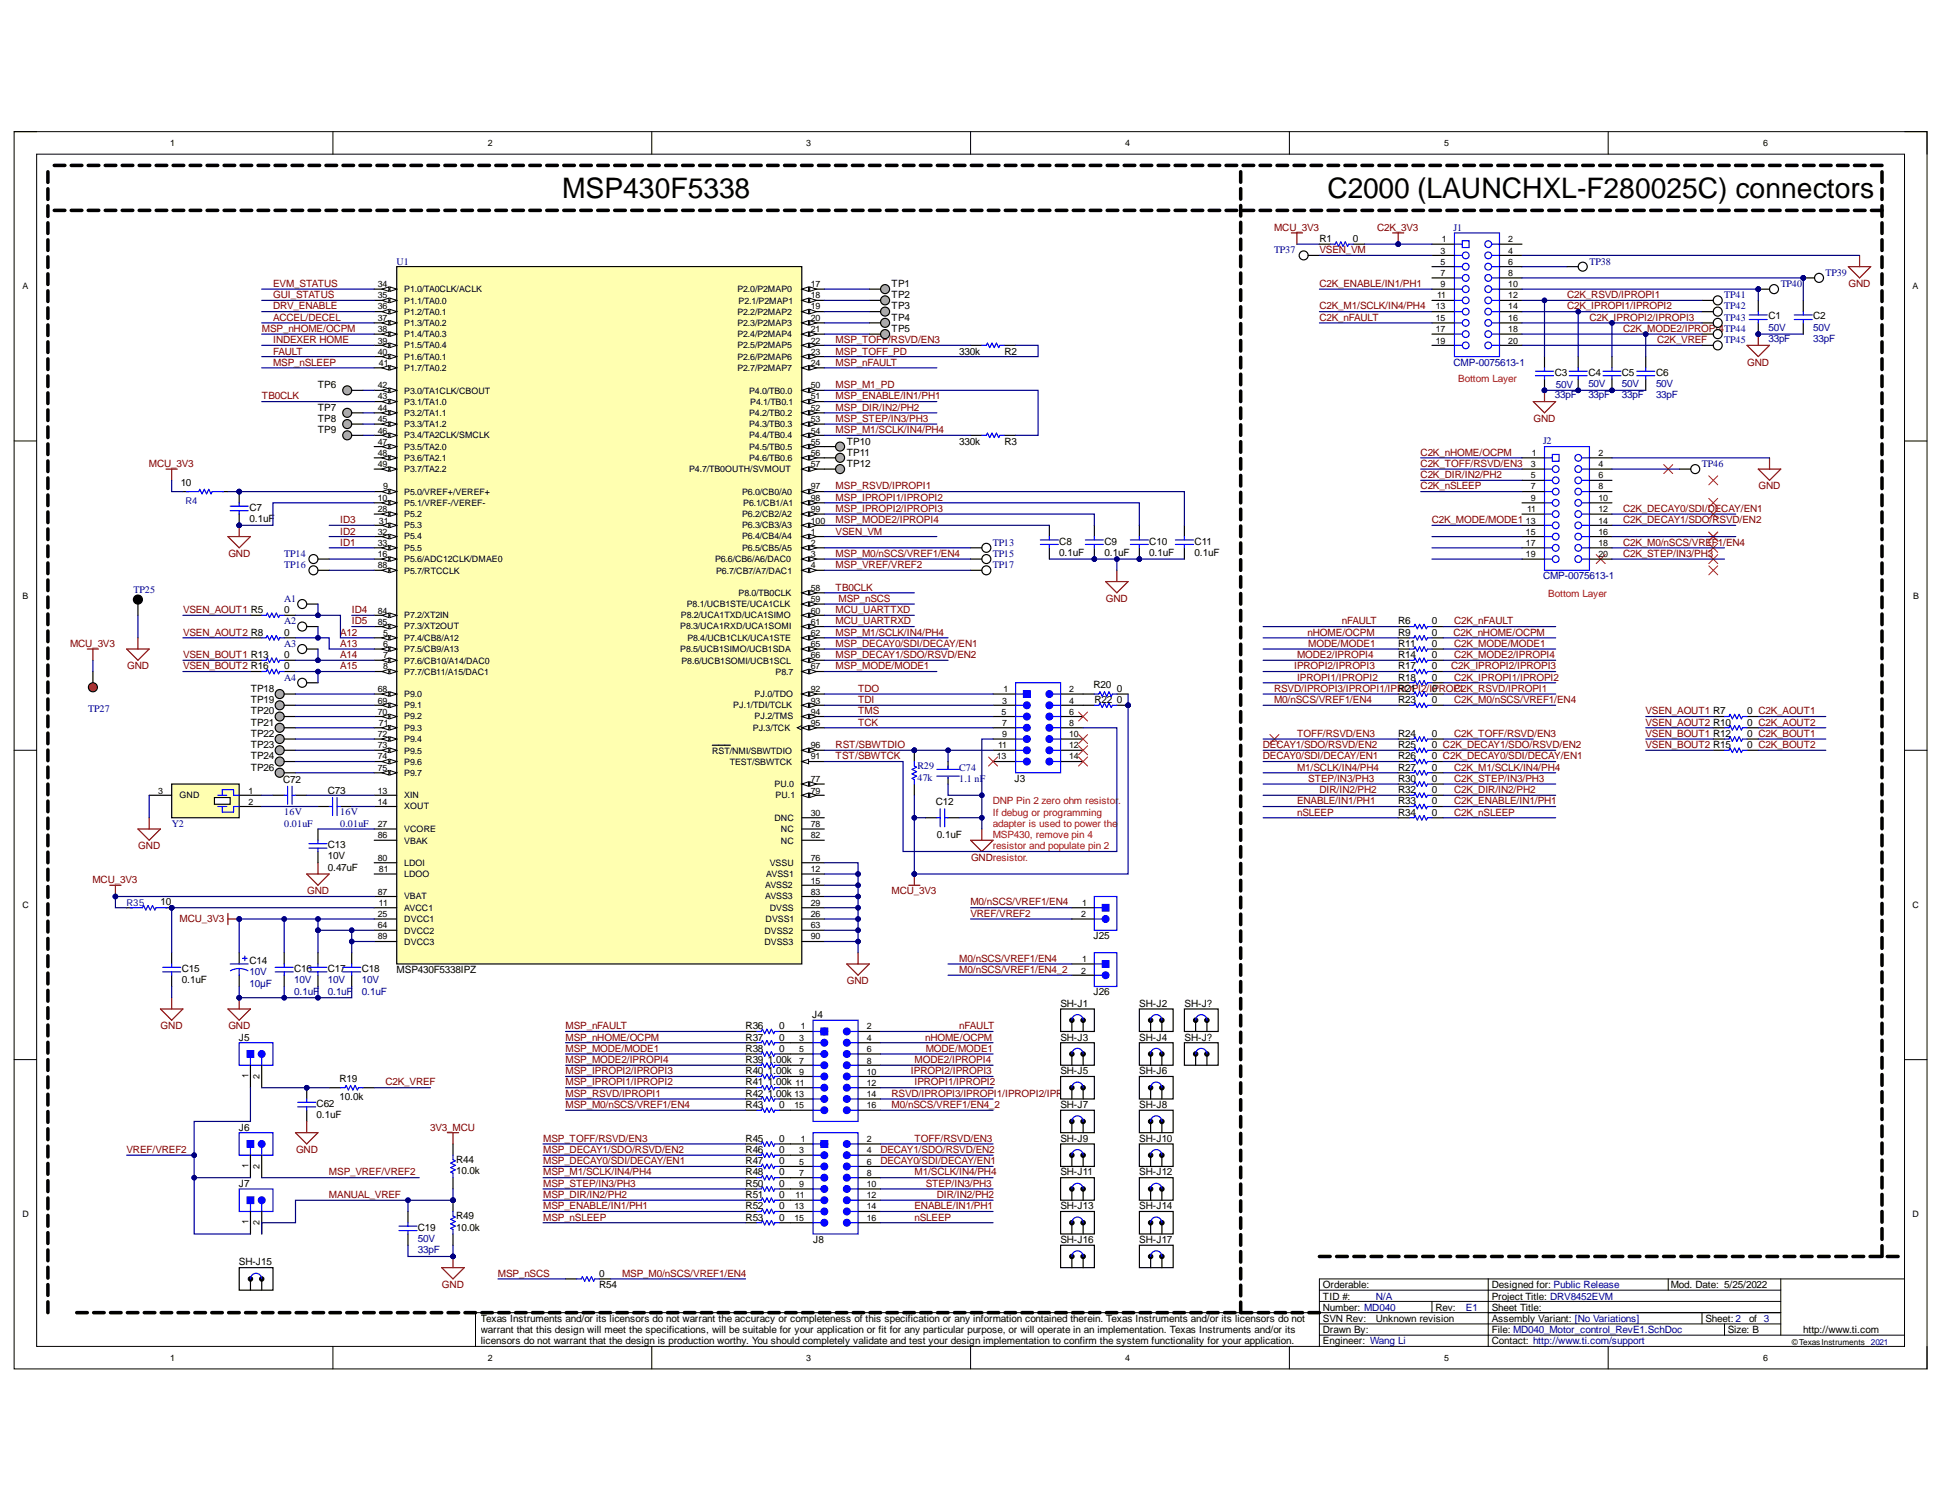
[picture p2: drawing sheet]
<svg xmlns="http://www.w3.org/2000/svg" width="279mm" height="216mm" viewBox="0 0 279 216" stroke-linecap="round" stroke-linejoin="round" font-family="sans-serif">
<defs><g id="words">
<g font-size="4.1">
<text x="80.8" y="28.4">MSP430F5338</text>
<text x="190.8" y="28.4">C2000 (LAUNCHXL-F280025C) connectors</text>
</g>
<g font-size="1.4" fill="#800000">
<text x="183.1" y="33.2">MCU_3V3</text>
<text x="197.9" y="33.2">C2K_3V3</text>
<text x="39.2" y="41.3">EVM_STATUS</text>
<text x="189.6" y="41.3">C2K_ENABLE/IN1/PH1</text>
<text x="189.6" y="36.4">VSEN_VM</text>
<text x="265.7" y="41.3">GND</text>
<text x="37.6" y="47.7">MSP_nHOME/OCPM</text>
<text x="39.2" y="44.5">DRV_ENABLE</text>
<text x="39.2" y="46.1">ACCEL/DECEL</text>
<text x="39.2" y="42.9">GUI_STATUS</text>
<text x="189.6" y="44.5">C2K_M1/SCLK/IN4/PH4</text>
<text x="189.6" y="46.1">C2K_nFAULT</text>
<text x="225.2" y="42.9">C2K_RSVD/IPROPI1</text>
<text x="225.2" y="44.5">C2K_IPROPI1/IPROPI2</text>
<text x="228.5" y="46.1">C2K_IPROPI2/IPROPI3</text>
<text x="233.3" y="47.7">C2K_MODE2/IPROPI4TP44</text>
<text x="39.2" y="51">FAULT</text>
<text x="39.2" y="52.6">MSP_nSLEEP</text>
<text x="39.2" y="49.3">INDEXER HOME</text>
<text x="120.1" y="52.6">MSP_nFAULT</text>
<text x="120.1" y="51">MSP_TOFF_PD</text>
<text x="120.1" y="49.3">MSP_TOFF/RSVD/EN3</text>
<text x="238.2" y="49.3">C2K_VREF</text>
<text x="251.1" y="52.6">GND</text>
<text x="37.6" y="57.4">TB0CLK</text>
<text x="120.1" y="55.8">MSP_M1_PD</text>
<text x="120.1" y="57.4">MSP_ENABLE/IN1/PH1</text>
<text x="120.1" y="59">MSP_DIR/IN2/PH2</text>
<text x="120.1" y="62.2">MSP_M1/SCLK/IN4/PH4</text>
<text x="120.1" y="60.6">MSP_STEP/IN3/PH3</text>
<text x="204.2" y="65.5">C2K_nHOME/OCPM</text>
<text x="220.4" y="60.6">GND</text>
<text x="21.4" y="67.1">MCU_3V3</text>
<text x="120.1" y="72">MSP_IPROPI1/IPROPI2</text>
<text x="120.1" y="70.4">MSP_RSVD/IPROPI1</text>
<text x="204.2" y="68.8">C2K_DIR/IN2/PH2</text>
<text x="204.2" y="70.4">C2K_nSLEEP</text>
<text x="204.2" y="67.1">C2K_TOFF/RSVD/EN3</text>
<text x="252.7" y="70.4">GND</text>
<text x="48.9" y="76.9">ID2</text>
<text x="48.9" y="75.2">ID3</text>
<text x="120.1" y="76.9">VSEN_VM</text>
<text x="120.1" y="75.2">MSP_MODE2/IPROPI4</text>
<text x="120.1" y="73.6">MSP_IPROPI2/IPROPI3</text>
<text x="205.8" y="75.2">C2K_MODE/MODE1</text>
<text x="233.3" y="75.2">C2K_DECAY1/SDO/RSVD/EN2</text>
<text x="233.3" y="73.6">C2K_DECAY0/SDI/DECAY/EN1</text>
<text x="32.8" y="80.1">GND</text>
<text x="48.9" y="78.5">ID1</text>
<text x="120.1" y="81.7">MSP_VREF/VREF2</text>
<text x="120.1" y="80.1">MSP_M0/nSCS/VREF1/EN4</text>
<text x="233.3" y="78.5">C2K_M0/nSCS/VREF1/EN4</text>
<text x="233.3" y="80.1">C2K_STEP/IN3/PH3</text>
<text x="26.3" y="88.1">VSEN_AOUT1 R5</text>
<text x="50.6" y="89.7">ID5</text>
<text x="50.6" y="88.1">ID4</text>
<text x="120.1" y="88.1">MCU_UARTTXD</text>
<text x="120.1" y="89.7">MCU_UARTRXD</text>
<text x="120.1" y="84.9">TB0CLK</text>
<text x="120.5" y="86.5">MSP_nSCS</text>
<text x="158.9" y="86.5">GND</text>
<text x="192.8" y="89.7">nFAULT</text>
<text x="209" y="89.7">C2K_nFAULT</text>
<text x="10.1" y="93">MCU_3V3</text>
<text x="26.3" y="91.4">VSEN_AOUT2 R8</text>
<text x="26.3" y="94.6">VSEN_BOUT1 R13</text>
<text x="48.9" y="94.6">A14</text>
<text x="48.9" y="93">A13</text>
<text x="48.9" y="91.4">A12</text>
<text x="120.1" y="91.4">MSP_M1/SCLK/IN4/PH4</text>
<text x="120.1" y="93">MSP_DECAY0/SDI/DECAY/EN1</text>
<text x="120.1" y="94.6">MSP_DECAY1/SDO/RSVD/EN2</text>
<text x="186.4" y="94.6">MODE2/IPROPI4</text>
<text x="187.9" y="91.4">nHOME/OCPM</text>
<text x="188" y="93">MODE/MODE1</text>
<text x="208.9" y="91.4">C2K_nHOME/OCPM</text>
<text x="209" y="93">C2K_MODE/MODE1</text>
<text x="209" y="94.6">C2K_MODE2/IPROPI4</text>
<text x="18.3" y="96.2">GND</text>
<text x="26.3" y="96.2">VSEN_BOUT2 R16</text>
<text x="48.9" y="96.2">A15</text>
<text x="120.1" y="96.2">MSP_MODE/MODE1</text>
<text x="123.3" y="101.1">TDI</text>
<text x="123.3" y="99.4">TDO</text>
<text x="183.1" y="99.4">RSVD/IPROPI3/IPROPI1/IPROPI2/I0</text>
<text x="183.1" y="101.1">M0/nSCS/VREF1/EN4</text>
<text x="186" y="96.2">IPROPI2/IPROPI3</text>
<text x="186.4" y="97.8">IPROPI1/IPROPI2</text>
<text x="205.9" y="99.4">PROPI</text>
<text x="208.6" y="96.2">C2K_IPROPI2/IPROPI3</text>
<text x="209" y="97.8">C2K_IPROPI1/IPROPI2</text>
<text x="209" y="99.4">C2K_RSVD/IPROPI1</text>
<text x="209" y="101.1">C2K_M0/nSCS/VREF1/EN4</text>
<text x="120.1" y="107.6">RST/SBWTDIO</text>
<text x="123.3" y="102.7">TMS</text>
<text x="123.3" y="104.3">TCK</text>
<text x="181.5" y="107.6">DECAY1/SDO/RSVD/EN2</text>
<text x="186.4" y="106">TOFF/RSVD/EN3</text>
<text x="209" y="106">C2K_TOFF/RSVD/EN3</text>
<text x="236.5" y="106">VSEN_BOUT1 R12</text>
<text x="236.5" y="102.7">VSEN_AOUT1 R7</text>
<text x="236.5" y="104.3">VSEN_AOUT2 R10</text>
<text x="236.5" y="107.6">VSEN_BOUT2 R15</text>
<text x="120.1" y="109.2">TST/SBWTCK</text>
<text x="181.5" y="109.2">DECAY0/SDI/DECAY/EN1</text>
<text x="186.4" y="110.8">M1/SCLK/IN4/PH4</text>
<text x="188" y="112.4">STEP/IN3/PH3</text>
<text x="189.6" y="114">DIR/IN2/PH2</text>
<text x="209" y="110.8">C2K_M1/SCLK/IN4/PH4</text>
<text x="209" y="112.4">C2K_STEP/IN3/PH3</text>
<text x="209" y="114">C2K_DIR/IN2/PH2</text>
<text x="186.4" y="117.3">nSLEEP</text>
<text x="186.4" y="115.6">ENABLE/IN1/PH1</text>
<text x="209" y="117.3">C2K_nSLEEP</text>
<text x="209" y="115.6">C2K_ENABLE/IN1/PH1</text>
<text x="19.9" y="122.1">GND</text>
<text x="139.6" y="123.7">GNDresistor.</text>
<text x="13.3" y="126.9">MCU_3V3</text>
<text x="44.2" y="128.5">GND</text>
<text x="128.1" y="128.5">MCU_3V3</text>
<text x="139.5" y="130.1">M0/nSCS/VREF1/EN4</text>
<text x="139.5" y="131.8">VREF/VREF2</text>
<text x="25.8" y="132.6">MCU_3V3</text>
<text x="121.7" y="141.5">GND</text>
<text x="137.9" y="138.3">M0/nSCS/VREF1/EN4</text>
<text x="137.9" y="139.9">M0/nSCS/VREF1/EN4_2</text>
<text x="23.1" y="148">GND</text>
<text x="32.8" y="148">GND</text>
<text x="81.3" y="148">MSP_nFAULT</text>
<text x="81.3" y="149.6">MSP_nHOME/OCPM</text>
<text x="133" y="149.6">nHOME/OCPM</text>
<text x="137.9" y="148">nFAULT</text>
<text x="81.3" y="152.8">MSP_MODE2/IPROPI4</text>
<text x="81.3" y="151.2">MSP_MODE/MODE1</text>
<text x="81.3" y="154.4">MSP_IPROPI2/IPROPI3</text>
<text x="130.9" y="154.4">IPROPI2/IPROPI3</text>
<text x="131.4" y="152.8">MODE2/IPROPI4</text>
<text x="133" y="151.2">MODE/MODE1</text>
<text x="55.4" y="156">C2K_VREF</text>
<text x="81.3" y="159.3">MSP_M0/nSCS/VREF1/EN4</text>
<text x="81.3" y="157.7">MSP_RSVD/IPROPI1</text>
<text x="81.3" y="156">MSP_IPROPI1/IPROPI2</text>
<text x="128.1" y="157.7">RSVD/IPROPI3/IPROPI1/IPROPI2/IPR</text>
<text x="128.1" y="159.3">M0/nSCS/VREF1/EN4_2</text>
<text x="131.4" y="156">IPROPI1/IPROPI2</text>
<text x="152.8" y="157.7">OPI</text>
<text x="18.2" y="165.7">VREF/VREF2</text>
<text x="42.5" y="165.7">GND</text>
<text x="61.8" y="162.5">3V3_MCU</text>
<text x="78.1" y="165.7">MSP_DECAY1/SDO/RSVD/EN2</text>
<text x="78.1" y="167.3">MSP_DECAY0/SDI/DECAY/EN1</text>
<text x="78.1" y="164.1">MSP_TOFF/RSVD/EN3</text>
<text x="126.5" y="165.7">DECAY1/SDO/RSVD/EN2</text>
<text x="126.5" y="167.3">DECAY0/SDI/DECAY/EN1</text>
<text x="131.4" y="164.1">TOFF/RSVD/EN3</text>
<text x="47.3" y="169">MSP_VREF/VREF2</text>
<text x="47.3" y="172.2">MANUAL_VREF</text>
<text x="78.1" y="169">MSP_M1/SCLK/IN4/PH4</text>
<text x="78.1" y="170.6">MSP_STEP/IN3/PH3</text>
<text x="78.1" y="172.2">MSP_DIR/IN2/PH2</text>
<text x="78.1" y="173.9">MSP_ENABLE/IN1/PH1</text>
<text x="131.4" y="169">M1/SCLK/IN4/PH4</text>
<text x="131.4" y="173.9">ENABLE/IN1/PH1</text>
<text x="133" y="170.6">STEP/IN3/PH3</text>
<text x="134.7" y="172.2">DIR/IN2/PH2</text>
<text x="78.1" y="175.5">MSP_nSLEEP</text>
<text x="131.4" y="175.5">nSLEEP</text>
<text x="63.5" y="185.2">GND</text>
<text x="71.6" y="183.5">MSP_nSCS</text>
<text x="89.4" y="183.5">MSP_M0/nSCS/VREF1/EN4</text>
</g>
<g font-size="1.4">
<text x="189.6" y="34.8">R1</text>
<text x="194.5" y="34.8">0</text>
<text x="128.1" y="41.3">TP1</text>
<text x="128.1" y="44.5">TP3</text>
<text x="128.1" y="46.1">TP4</text>
<text x="128.1" y="47.7">TP5</text>
<text x="128.1" y="42.9">TP2</text>
<text x="254.2" y="45.9">C1</text>
<text x="260.6" y="45.9">C2</text>
<text x="137.9" y="51">330k</text>
<text x="144.4" y="51">R2</text>
<text x="45.7" y="55.8">TP6</text>
<text x="45.7" y="59">TP7</text>
<text x="223.5" y="54">C3</text>
<text x="228.3" y="54">C4</text>
<text x="233.1" y="54">C5</text>
<text x="238" y="54">C6</text>
<text x="45.7" y="60.6">TP8</text>
<text x="45.7" y="62.2">TP9</text>
<text x="121.7" y="63.9">TP10</text>
<text x="121.7" y="65.5">TP11</text>
<text x="137.9" y="63.9">330k</text>
<text x="144.4" y="63.9">R3</text>
<text x="26" y="69.8">10</text>
<text x="121.7" y="67.1">TP12</text>
<text x="35.9" y="75">0.1uF</text>
<text x="35.9" y="73.4">C7</text>
<text x="152.2" y="79.9">0.1uF</text>
<text x="152.2" y="78.3">C8</text>
<text x="158.8" y="79.9">0.1uF</text>
<text x="158.8" y="78.3">C9</text>
<text x="165.2" y="79.9">0.1uF</text>
<text x="165.2" y="78.3">C10</text>
<text x="171.7" y="79.9">0.1uF</text>
<text x="171.7" y="78.3">C11</text>
<text x="40.9" y="88.1">0</text>
<text x="201" y="89.7">R6</text>
<text x="205.8" y="89.7">0</text>
<text x="40.9" y="91.4">0</text>
<text x="40.9" y="94.6">0</text>
<text x="201" y="91.4">R9</text>
<text x="201" y="93">R11</text>
<text x="201" y="94.6">R14</text>
<text x="205.8" y="91.4">0</text>
<text x="205.8" y="93">0</text>
<text x="205.8" y="94.6">0</text>
<text x="36" y="99.4">TP18</text>
<text x="36" y="101.1">TP19</text>
<text x="40.9" y="96.2">0</text>
<text x="157.2" y="98.9">R20</text>
<text x="157.3" y="101.1">R22</text>
<text x="160.5" y="101.1">0</text>
<text x="160.5" y="99.4">0</text>
<text x="201" y="96.2">R17</text>
<text x="201" y="97.8">R18</text>
<text x="201" y="99.4">R21</text>
<text x="201" y="101.1">R23</text>
<text x="205.8" y="96.2">0</text>
<text x="205.8" y="97.8">0</text>
<text x="205.8" y="101.1">0</text>
<text x="36" y="102.7">TP20</text>
<text x="36" y="104.3">TP21</text>
<text x="36" y="106">TP22</text>
<text x="36" y="107.6">TP23</text>
<text x="201" y="106">R24</text>
<text x="201" y="107.6">R25</text>
<text x="205.8" y="106">0</text>
<text x="205.8" y="107.6">0 C2K_DECAY1/SDO/RSVD/EN2</text>
<text x="251.1" y="107.6">0 C2K_BOUT2</text>
<text x="251.1" y="106">0 C2K_BOUT1</text>
<text x="251.1" y="104.3">0 C2K_AOUT2</text>
<text x="251.1" y="102.7">0 C2K_AOUT1</text>
<text x="36" y="109.2">TP24</text>
<text x="36" y="110.8">TP26</text>
<text x="40.7" y="112.6">C72</text>
<text x="145.8" y="112.4">J3</text>
<text x="201" y="109.2">R26</text>
<text x="201" y="110.8">R27</text>
<text x="201" y="112.4">R30</text>
<text x="201" y="114">R32</text>
<text x="205.8" y="109.2">0 C2K_DECAY0/SDI/DECAY/EN1</text>
<text x="205.8" y="110.8">0</text>
<text x="205.8" y="112.4">0</text>
<text x="205.8" y="114">0</text>
<text x="47.1" y="114.2">C73</text>
<text x="134.5" y="115.8">C12</text>
<text x="201" y="115.6">R33</text>
<text x="201" y="117.3">R34</text>
<text x="205.8" y="115.6">0</text>
<text x="205.8" y="117.3">0</text>
<text x="47.1" y="123.5">10V</text>
<text x="47.1" y="125.2">0.47uF</text>
<text x="47.1" y="121.9">C13</text>
<text x="134.7" y="120.5">0.1uF</text>
<text x="23.1" y="130.1">10</text>
<text x="157.2" y="135">J25</text>
<text x="26.1" y="141.3">0.1uF</text>
<text x="26.1" y="139.7">C15</text>
<text x="35.9" y="138.6">C14</text>
<text x="42.3" y="139.7">C16</text>
<text x="47.1" y="139.7">C17</text>
<text x="52" y="139.7">C18</text>
<text x="57" y="139.9">MSP430F5338IPZ</text>
<text x="157.2" y="143.1">J26</text>
<text x="34.3" y="149.6">J5</text>
<text x="107.2" y="148">R36</text>
<text x="107.2" y="149.6">R37</text>
<text x="112" y="148">0</text>
<text x="112" y="149.6">0</text>
<text x="116.7" y="146.4">J4</text>
<text x="152.4" y="144.8">SH-J1</text>
<text x="152.4" y="149.6">SH-J3</text>
<text x="163.7" y="144.8">SH-J2</text>
<text x="163.7" y="149.6">SH-J4</text>
<text x="170.3" y="144.8">SH-J?</text>
<text x="170.3" y="149.6">SH-J?</text>
<text x="48.8" y="155.6">R19</text>
<text x="107.2" y="151.2">R38</text>
<text x="107.2" y="154.4">R40</text>
<text x="107.2" y="152.8">R39</text>
<text x="110.4" y="154.4">1.00k</text>
<text x="110.4" y="152.8">1.00k</text>
<text x="112" y="151.2">0</text>
<text x="152.4" y="154.4">SH-J5</text>
<text x="163.7" y="154.4">SH-J6</text>
<text x="45.5" y="160.7">0.1uF</text>
<text x="45.5" y="159.1">C62</text>
<text x="48.8" y="158.1">10.0k</text>
<text x="107.2" y="159.3">R43</text>
<text x="107.2" y="156">R41</text>
<text x="107.2" y="157.7">R42</text>
<text x="110.4" y="156">1.00k</text>
<text x="110.4" y="157.7">1.00k</text>
<text x="112" y="159.3">0</text>
<text x="152.4" y="159.3">SH-J7</text>
<text x="163.7" y="159.3">SH-J8</text>
<text x="34.3" y="162.5">J6</text>
<text x="65.6" y="167.2">R44</text>
<text x="107.2" y="164.1">R45</text>
<text x="107.2" y="165.7">R46</text>
<text x="107.2" y="167.3">R47</text>
<text x="112" y="164.1">0</text>
<text x="112" y="165.7">0</text>
<text x="112" y="167.3">0</text>
<text x="152.4" y="164.1">SH-J9</text>
<text x="163.7" y="164.1">SH-J10</text>
<text x="34.3" y="170.6">J7</text>
<text x="65.6" y="168.8">10.0k</text>
<text x="107.2" y="169">R48</text>
<text x="107.2" y="170.6">R50</text>
<text x="107.2" y="172.2">R51</text>
<text x="107.2" y="173.9">R52</text>
<text x="112" y="169">0</text>
<text x="112" y="170.6">0</text>
<text x="112" y="172.2">0</text>
<text x="112" y="173.9">0</text>
<text x="152.4" y="169">SH-J11</text>
<text x="152.4" y="173.9">SH-J13</text>
<text x="163.7" y="169">SH-J12</text>
<text x="163.7" y="173.9">SH-J14</text>
<text x="60.1" y="176.9">C19</text>
<text x="65.6" y="176.9">10.0k</text>
<text x="65.6" y="175.3">R49</text>
<text x="107.2" y="175.5">R53</text>
<text x="112" y="175.5">0</text>
<text x="116.9" y="178.7">J8</text>
<text x="152.4" y="178.7">SH-J16</text>
<text x="163.7" y="178.7">SH-J17</text>
<text x="34.3" y="181.9">SH-J15</text>
<text x="86.1" y="183.5">0</text>
<text x="86.1" y="185.2">R54</text>
<text x="190.1" y="185.2">Orderable:</text>
<text x="214.4" y="185.2">Designed for: Public Release</text>
<text x="240.1" y="185.2">Mod. Date: 5/25/2022</text>
<text x="69.1" y="190">Texas Instruments and/or its licensors do not warrant the accuracy or completeness of this specification or any information contained therein. Texas Instruments and/or its licensors do not</text>
<text x="69.1" y="191.6">warrant that this design will meet the specifications, will be suitable for your application or fit for any particular purpose, or will operate in an implementation. Texas Instruments and/or its</text>
<text x="190.1" y="191.6">Drawn By:</text>
<text x="190.1" y="190">SVN Rev:</text>
<text x="190.1" y="188.4">Number: MD040</text>
<text x="190.1" y="186.8">TID #:</text>
<text x="197.7" y="190">Unknown revision</text>
<text x="206.3" y="188.4">Rev:</text>
<text x="214.4" y="188.4">Sheet Title:</text>
<text x="214.4" y="191.6">File: MD040_Motor_control_RevE1.SchDoc</text>
<text x="214.4" y="186.8">Project Title: DRV8452EVM</text>
<text x="214.4" y="190">Assembly Variant: [No Variations]</text>
<text x="245.1" y="190">Sheet: 2</text>
<text x="248.3" y="191.6">Size: B</text>
<text x="251.4" y="190">of 3</text>
<text x="259.2" y="191.6">http://www.ti.com</text>
<text x="69.1" y="193.2">licensors do not warrant that the design is production worthy. You should completely validate and test your design implementation to confirm the system functionality for your application.</text>
<text x="190.1" y="193.2">Engineer: Wang Li</text>
<text x="214.4" y="193.2">Contact: http://www.ti.com/support</text>
</g>
<g font-size="1.4" fill="#000080">
<text x="208.9" y="33.2">J1</text>
<text x="57" y="38.1">U1</text>
<text x="183.1" y="36.4">TP37</text>
<text x="228.5" y="38.1">TP38</text>
<text x="255.9" y="41.3">TP40</text>
<text x="262.4" y="39.7">TP39</text>
<text x="247.8" y="42.9">TP41</text>
<text x="247.8" y="44.5">TP42</text>
<text x="247.8" y="46.1">TP43</text>
<text x="254.2" y="47.5">50V</text>
<text x="260.6" y="47.5">50V</text>
<text x="208.9" y="52.6">CMP-0075613-1</text>
<text x="247.8" y="49.3">TP45</text>
<text x="254.2" y="49.2">33pF</text>
<text x="260.6" y="49.2">33pF</text>
<text x="223.5" y="57.3">33pF</text>
<text x="223.6" y="55.8">50V</text>
<text x="228.3" y="55.6">50V</text>
<text x="228.3" y="57.3">33pF</text>
<text x="233.1" y="55.6">50V</text>
<text x="233.1" y="57.3">33pF</text>
<text x="238" y="55.6">50V</text>
<text x="238" y="57.3">33pF</text>
<text x="221.8" y="63.8">J2</text>
<text x="244.6" y="67.1">TP46</text>
<text x="26.6" y="72.5">R4</text>
<text x="40.9" y="80.1">TP14</text>
<text x="40.9" y="81.7">TP16</text>
<text x="142.7" y="81.7">TP17</text>
<text x="142.7" y="80.1">TP15</text>
<text x="142.7" y="78.5">TP13</text>
<text x="221.8" y="83.3">CMP-0075613-1</text>
<text x="19.2" y="85.2">TP25</text>
<text x="40.9" y="86.5">A1</text>
<text x="40.9" y="89.7">A2</text>
<text x="40.9" y="93">A3</text>
<text x="40.9" y="97.8">A4</text>
<text x="12.7" y="102.4">TP27</text>
<text x="131.9" y="110.6">R29</text>
<text x="131.9" y="112.2">47k</text>
<text x="137.9" y="110.8">C74</text>
<text x="137.9" y="112.4">1.1 nF</text>
<text x="24.7" y="118.9">Y2</text>
<text x="40.9" y="117.2">16V</text>
<text x="40.9" y="118.9">0.01uF</text>
<text x="48.9" y="117.2">16V</text>
<text x="48.9" y="118.9">0.01uF</text>
<text x="18.2" y="130.2">R35</text>
<text x="35.9" y="140.2">10V</text>
<text x="35.9" y="141.8">10µF</text>
<text x="42.3" y="141.3">10V</text>
<text x="42.3" y="143">0.1uF</text>
<text x="47.1" y="141.3">10V</text>
<text x="47.1" y="143">0.1uF</text>
<text x="52" y="141.3">10V</text>
<text x="52" y="143">0.1uF</text>
<text x="60.1" y="178.5">50V</text>
<text x="60.1" y="180.1">33pF</text>
<text x="197.7" y="186.8">N/A</text>
<text x="210.7" y="188.4">E1</text>
</g>
<g font-size="1.4" fill="#f00">
<text x="209.6" y="55">Bottom Layer</text>
<text x="222.5" y="85.7">Bottom Layer</text>
<text x="142.7" y="115.6">DNP Pin 2 zero ohm resistor</text>
<text x="142.7" y="117.3">If debug or programming</text>
<text x="142.7" y="118.9">adapter is used to power the</text>
<text x="160.7" y="115.6">.</text>
<text x="142.7" y="120.5">MSP430, remove pin 4</text>
<text x="142.7" y="122.1">resistor and populate pin 2</text>
</g>
<g font-size="1.3">
<text x="24.4" y="21">1</text>
<text x="70.1" y="21">2</text>
<text x="115.9" y="21">3</text>
<text x="161.7" y="21">4</text>
<text x="207.6" y="21">5</text>
<text x="253.4" y="21">6</text>
<text x="207.2" y="34.8">1</text>
<text x="216.8" y="34.8">2</text>
<text x="3.2" y="41.6">A</text>
<text x="54.3" y="41.3">34</text>
<text x="116.6" y="41.3">17</text>
<text x="207.1" y="36.4">3</text>
<text x="207.1" y="38.1">5</text>
<text x="207.1" y="39.7">7</text>
<text x="207.1" y="41.3">9</text>
<text x="216.8" y="38.1">6</text>
<text x="216.8" y="36.4">4</text>
<text x="216.8" y="41.3">10</text>
<text x="216.8" y="39.7">8</text>
<text x="274.9" y="41.6">A</text>
<text x="54.3" y="42.9">35</text>
<text x="54.3" y="44.5">36</text>
<text x="54.3" y="46.2">37</text>
<text x="54.3" y="47.8">38</text>
<text x="58.1" y="42">P1.0/TA0CLK/ACLK</text>
<text x="58.1" y="43.6">P1.1/TA0.0</text>
<text x="58.1" y="45.2">P1.2/TA0.1</text>
<text x="58.1" y="46.8">P1.3/TA0.2</text>
<text x="106" y="42">P2.0/P2MAP0</text>
<text x="106" y="45.2">P2.2/P2MAP2</text>
<text x="106" y="46.8">P2.3/P2MAP3</text>
<text x="106.1" y="43.6">P2.1/P2MAP1</text>
<text x="116.6" y="42.9">18</text>
<text x="116.6" y="44.5">19</text>
<text x="116.6" y="46.2">20</text>
<text x="116.6" y="47.8">21</text>
<text x="206.4" y="44.5">13</text>
<text x="206.4" y="46.2">15</text>
<text x="206.4" y="47.8">17</text>
<text x="206.5" y="42.9">11</text>
<text x="216.8" y="42.9">12</text>
<text x="216.8" y="44.5">14</text>
<text x="216.8" y="46.2">16</text>
<text x="216.8" y="47.8">18</text>
<text x="54.3" y="49.4">39</text>
<text x="54.3" y="51">40</text>
<text x="54.5" y="52.6">41</text>
<text x="58.1" y="48.5">P1.4/TA0.3</text>
<text x="58.1" y="50.1">P1.5/TA0.4</text>
<text x="58.1" y="51.8">P1.6/TA0.1</text>
<text x="58.1" y="53.4">P1.7/TA0.2</text>
<text x="106" y="48.5">P2.4/P2MAP4</text>
<text x="106" y="50.1">P2.5/P2MAP5</text>
<text x="106" y="51.8">P2.6/P2MAP6</text>
<text x="106" y="53.4">P2.7/P2MAP7</text>
<text x="116.6" y="49.4">22</text>
<text x="116.6" y="51">23</text>
<text x="116.6" y="52.6">24</text>
<text x="206.4" y="49.4">19</text>
<text x="216.8" y="49.4">20</text>
<text x="54.3" y="55.8">42</text>
<text x="54.3" y="57.4">43</text>
<text x="54.3" y="59.1">44</text>
<text x="58.1" y="56.6">P3.0/TA1CLK/CBOUT</text>
<text x="58.1" y="58.2">P3.1/TA1.0</text>
<text x="58.1" y="59.8">P3.2/TA1.1</text>
<text x="107.7" y="56.6">P4.0/TB0.0</text>
<text x="107.7" y="59.8">P4.2/TB0.2</text>
<text x="107.8" y="58.2">P4.1/TB0.1</text>
<text x="116.6" y="55.8">50</text>
<text x="116.6" y="57.4">51</text>
<text x="116.6" y="59.1">52</text>
<text x="54.3" y="60.7">45</text>
<text x="54.3" y="62.3">46</text>
<text x="54.3" y="63.9">47</text>
<text x="54.3" y="65.5">48</text>
<text x="58.1" y="61.4">P3.3/TA1.2</text>
<text x="58.1" y="63">P3.4/TA2CLK/SMCLK</text>
<text x="58.1" y="64.7">P3.5/TA2.0</text>
<text x="107.7" y="61.4">P4.3/TB0.3</text>
<text x="107.7" y="63">P4.4/TB0.4</text>
<text x="107.7" y="64.7">P4.5/TB0.5</text>
<text x="116.6" y="60.7">53</text>
<text x="116.6" y="62.3">54</text>
<text x="116.6" y="63.9">55</text>
<text x="116.6" y="65.5">56</text>
<text x="220.2" y="65.5">1</text>
<text x="229.7" y="65.5">2</text>
<text x="54.3" y="67.1">49</text>
<text x="55.1" y="70.4">9</text>
<text x="58.1" y="71.1">P5.0/VREF+/VEREF+</text>
<text x="58.1" y="66.3">P3.6/TA2.1</text>
<text x="58.1" y="67.9">P3.7/TA2.2</text>
<text x="99" y="67.9">P4.7/TB0OUTH/SVMOUT</text>
<text x="106.7" y="71.1">P6.0/CB0/A0</text>
<text x="107.7" y="66.3">P4.6/TB0.6</text>
<text x="116.6" y="67.1">57</text>
<text x="116.6" y="70.4">97</text>
<text x="220" y="67.1">3</text>
<text x="220" y="68.8">5</text>
<text x="220" y="70.4">7</text>
<text x="229.7" y="68.8">6</text>
<text x="229.7" y="67.1">4</text>
<text x="229.7" y="70.4">8</text>
<text x="54.3" y="72">10</text>
<text x="54.3" y="73.7">28</text>
<text x="54.3" y="76.9">32</text>
<text x="54.5" y="75.3">31</text>
<text x="58.1" y="72.7">P5.1/VREF-/VEREF-</text>
<text x="58.1" y="74.3">P5.2</text>
<text x="58.1" y="75.9">P5.3</text>
<text x="58.1" y="77.5">P5.4</text>
<text x="106.7" y="77.5">P6.4/CB4/A4</text>
<text x="106.7" y="74.3">P6.2/CB2/A2</text>
<text x="106.7" y="75.9">P6.3/CB3/A3</text>
<text x="106.8" y="72.7">P6.1/CB1/A1</text>
<text x="116.6" y="76.9">1</text>
<text x="116.6" y="72">98</text>
<text x="116.6" y="73.7">99</text>
<text x="116.6" y="75.3">100</text>
<text x="219.3" y="75.3">13</text>
<text x="219.3" y="76.9">15</text>
<text x="219.5" y="73.7">11</text>
<text x="220" y="72">9</text>
<text x="229.7" y="72">10</text>
<text x="229.7" y="73.7">12</text>
<text x="229.7" y="75.3">14</text>
<text x="229.7" y="76.9">16</text>
<text x="54.3" y="80.1">16</text>
<text x="54.3" y="78.5">33</text>
<text x="54.3" y="81.7">88</text>
<text x="58.1" y="80.8">P5.6/ADC12CLK/DMAE0</text>
<text x="58.1" y="79.2">P5.5</text>
<text x="58.1" y="82.4">P5.7/RTCCLK</text>
<text x="102.8" y="80.8">P6.6/CB6/A6/DAC0</text>
<text x="102.9" y="82.4">P6.7/CB7/A7/DAC1</text>
<text x="106.7" y="79.2">P6.5/CB5/A5</text>
<text x="116.6" y="78.5">2</text>
<text x="116.6" y="80.1">3</text>
<text x="116.6" y="81.7">4</text>
<text x="219.3" y="78.5">17</text>
<text x="219.3" y="80.1">19</text>
<text x="229.7" y="78.5">18</text>
<text x="229.7" y="80.1">20</text>
<text x="3.2" y="86.1">B</text>
<text x="54.3" y="88.2">84</text>
<text x="54.3" y="89.8">85</text>
<text x="58.1" y="88.9">P7.2/XT2IN</text>
<text x="97.9" y="88.9">P8.2/UCA1TXD/UCA1SIMO</text>
<text x="98.7" y="87.3">P8.1/UCB1STE/UCA1CLK</text>
<text x="106.1" y="85.7">P8.0/TB0CLK</text>
<text x="116.6" y="84.9">58</text>
<text x="116.6" y="86.6">59</text>
<text x="116.6" y="88.2">60</text>
<text x="116.6" y="89.8">61</text>
<text x="275" y="86.1">B</text>
<text x="55.1" y="91.4">5</text>
<text x="55.1" y="93">6</text>
<text x="55.1" y="94.6">7</text>
<text x="58.1" y="92.2">P7.4/CB8/A12</text>
<text x="58.1" y="93.8">P7.5/CB9/A13</text>
<text x="58.1" y="95.4">P7.6/CB10/A14/DAC0</text>
<text x="58.1" y="90.5">P7.3/XT2OUT</text>
<text x="97.8" y="90.5">P8.3/UCA1RXD/UCA1SOMI</text>
<text x="97.8" y="93.8">P8.5/UCB1SIMO/UCB1SDA</text>
<text x="97.9" y="95.4">P8.6/UCB1SOMI/UCB1SCL</text>
<text x="98.8" y="92.2">P8.4/UCB1CLK/UCA1STE</text>
<text x="116.6" y="91.4">62</text>
<text x="116.6" y="93">65</text>
<text x="116.6" y="94.6">66</text>
<text x="54.3" y="99.5">68</text>
<text x="54.3" y="101.1">69</text>
<text x="55.1" y="96.2">8</text>
<text x="58.1" y="97">P7.7/CB11/A15/DAC1</text>
<text x="58.1" y="100.2">P9.0</text>
<text x="58.1" y="101.8">P9.1</text>
<text x="105.4" y="101.8">PJ.1/TDI/TCLK</text>
<text x="108.4" y="100.2">PJ.0/TDO</text>
<text x="111.5" y="97">P8.7</text>
<text x="116.6" y="96.2">67</text>
<text x="116.6" y="99.5">92</text>
<text x="116.6" y="101.1">93</text>
<text x="144" y="101.1">3</text>
<text x="144.2" y="99.5">1</text>
<text x="153.7" y="99.5">2</text>
<text x="153.7" y="101.1">4</text>
<text x="54.3" y="102.7">70</text>
<text x="54.3" y="106">72</text>
<text x="54.3" y="107.6">73</text>
<text x="54.5" y="104.3">71</text>
<text x="58.1" y="103.4">P9.2</text>
<text x="58.1" y="105.1">P9.3</text>
<text x="58.1" y="106.7">P9.4</text>
<text x="108.2" y="105.1">PJ.3/TCK</text>
<text x="108.4" y="103.4">PJ.2/TMS</text>
<text x="116.6" y="102.7">94</text>
<text x="116.6" y="104.3">95</text>
<text x="116.6" y="107.6">96</text>
<text x="143.4" y="107.6">11</text>
<text x="144" y="102.7">5</text>
<text x="144" y="104.3">7</text>
<text x="144" y="106">9</text>
<text x="153.7" y="102.7">6</text>
<text x="153.7" y="104.3">8</text>
<text x="153.7" y="106">10</text>
<text x="153.7" y="107.6">12</text>
<text x="54.3" y="109.2">74</text>
<text x="54.3" y="110.8">75</text>
<text x="58.1" y="108.3">P9.5</text>
<text x="58.1" y="109.9">P9.6</text>
<text x="58.1" y="111.5">P9.7</text>
<text x="102.3" y="108.3">RST/NMI/SBWTDIO</text>
<text x="104.9" y="109.9">TEST/SBWTCK</text>
<text x="111.3" y="113.1">PU.0</text>
<text x="116.6" y="112.5">77</text>
<text x="116.6" y="109.2">91</text>
<text x="143.3" y="109.2">13</text>
<text x="153.7" y="109.2">14</text>
<text x="22.8" y="114.1">3</text>
<text x="25.8" y="114.7">GND</text>
<text x="35.7" y="114.1">1</text>
<text x="35.7" y="115.7">2</text>
<text x="54.3" y="114.1">13</text>
<text x="54.3" y="115.7">14</text>
<text x="54.3" y="118.9">27</text>
<text x="58.1" y="114.7">XIN</text>
<text x="58.1" y="116.4">XOUT</text>
<text x="58.1" y="119.7">VCORE</text>
<text x="111.3" y="118">DNC</text>
<text x="111.5" y="114.7">PU.1</text>
<text x="112.2" y="119.7">NC</text>
<text x="116.6" y="117.3">30</text>
<text x="116.6" y="118.9">78</text>
<text x="116.6" y="114.1">79</text>
<text x="54.3" y="123.7">80</text>
<text x="54.3" y="120.5">86</text>
<text x="54.5" y="125.3">81</text>
<text x="58.1" y="124.5">LDOI</text>
<text x="58.1" y="121.3">VBAK</text>
<text x="110.6" y="124.5">VSSU</text>
<text x="112.2" y="121.3">NC</text>
<text x="116.6" y="125.3">12</text>
<text x="116.6" y="123.7">76</text>
<text x="116.6" y="120.5">82</text>
<text x="3.2" y="130.6">C</text>
<text x="54.3" y="131.8">25</text>
<text x="54.3" y="128.6">87</text>
<text x="54.5" y="130.2">11</text>
<text x="58.1" y="130.9">AVCC1</text>
<text x="58.1" y="126.1">LDOO</text>
<text x="58.1" y="129.3">VBAT</text>
<text x="110" y="127.7">AVSS2</text>
<text x="110" y="129.3">AVSS3</text>
<text x="110.1" y="126.1">AVSS1</text>
<text x="110.6" y="130.9">DVSS</text>
<text x="116.6" y="127">15</text>
<text x="116.6" y="131.8">26</text>
<text x="116.6" y="130.2">29</text>
<text x="116.6" y="128.6">83</text>
<text x="155.4" y="131.8">2</text>
<text x="155.5" y="130.2">1</text>
<text x="274.9" y="130.6">C</text>
<text x="54.3" y="133.4">64</text>
<text x="54.3" y="135">89</text>
<text x="58.1" y="132.6">DVCC1</text>
<text x="58.1" y="134.2">DVCC2</text>
<text x="58.1" y="135.8">DVCC3</text>
<text x="109.9" y="134.2">DVSS2</text>
<text x="109.9" y="135.8">DVSS3</text>
<text x="110" y="132.6">DVSS1</text>
<text x="116.6" y="133.4">63</text>
<text x="116.6" y="135">90</text>
<text x="155.4" y="139.9">2</text>
<text x="155.5" y="138.3">1</text>
<text x="114.9" y="149.6">3</text>
<text x="115.1" y="148">1</text>
<text x="124.6" y="148">2</text>
<text x="124.6" y="149.6">4</text>
<text x="35.7" y="154.9" transform="rotate(-90 35.7 154.9)">1</text>
<text x="37.3" y="155.1" transform="rotate(-90 37.3 155.1)">2</text>
<text x="114.9" y="151.2">5</text>
<text x="114.9" y="152.9">7</text>
<text x="114.9" y="154.5">9</text>
<text x="124.6" y="151.2">6</text>
<text x="124.6" y="152.9">8</text>
<text x="124.6" y="154.5">10</text>
<text x="114.2" y="157.7">13</text>
<text x="114.2" y="159.3">15</text>
<text x="114.4" y="156.1">11</text>
<text x="124.6" y="156.1">12</text>
<text x="124.6" y="157.7">14</text>
<text x="124.6" y="159.3">16</text>
<text x="35.7" y="167.9" transform="rotate(-90 35.7 167.9)">1</text>
<text x="114.9" y="165.7">3</text>
<text x="114.9" y="167.4">5</text>
<text x="115.1" y="164.1">1</text>
<text x="124.6" y="164.1">2</text>
<text x="124.6" y="165.7">4</text>
<text x="124.6" y="167.4">6</text>
<text x="37.3" y="168" transform="rotate(-90 37.3 168)">2</text>
<text x="114.2" y="173.9">13</text>
<text x="114.4" y="172.2">11</text>
<text x="114.9" y="169">7</text>
<text x="114.9" y="170.6">9</text>
<text x="124.6" y="169">8</text>
<text x="124.6" y="170.6">10</text>
<text x="124.6" y="172.2">12</text>
<text x="124.6" y="173.9">14</text>
<text x="3.2" y="175">D</text>
<text x="35.7" y="175.9" transform="rotate(-90 35.7 175.9)">1</text>
<text x="37.3" y="176.1" transform="rotate(-90 37.3 176.1)">2</text>
<text x="114.2" y="175.5">15</text>
<text x="124.6" y="175.5">16</text>
<text x="274.9" y="175">D</text>
<text x="24.4" y="195.6">1</text>
<text x="70.1" y="195.6">2</text>
<text x="115.9" y="195.6">3</text>
<text x="161.7" y="195.6">4</text>
<text x="207.6" y="195.6">5</text>
<text x="253.4" y="195.6">6</text>
</g>
<text font-size="1.2" x="257.5" y="193.3">©TexasInstruments</text>
<text font-size="1.2" fill="#000080" x="268.9" y="193.3">2021</text>
</g></defs>
<path d="M2 18.9h275v177.9h-275z" fill="none" stroke="#000" stroke-width=".14"/>
<path d="M5.3 22.2h268.4v171.3h-268.4z" fill-rule="evenodd" fill="#fff"/>
<g fill="none" stroke="#000" stroke-width=".14">
<path d="M2 18.9h3.3M47.9 18.9v3.3M93.7 18.9v3.3M139.5 18.9v3.3M185.3 18.9v3.3M231.1 18.9v3.3M273.7 18.9h3.3v3.3M5.3 22.2h268.4v171.3h-268.4zM2 63.4h3.3M273.7 63.4h3.3M2 107.8h3.3M273.7 107.8h3.3"/>
<path d="M2 152.3h3.3M273.7 152.3h3.3M47.9 193.5v3.3M93.7 193.5v3.3M139.5 193.5v3.3M185.3 193.5v3.3M189.6 191.9h84.1M189.6 190.3h66.3M189.6 187.1h66.3M189.6 185.5h66.3M205.8 187.1v1.6M213.9 183.8v9.7"/>
<path d="M231.1 193.5v3.3M239.8 183.8v1.7M244.6 188.7v1.6M247.9 190.3v1.6M255.9 188.7h-187.6v4.8M255.9 183.8v8.1M273.7 183.8h-84.1v9.7M277 193.5v3.3"/>
</g>
<g fill="none" stroke="#000" stroke-width=".51">
<path d="M6.9 24.7v1.5M6.9 27.1v1.6M6.9 29.6v1.5M6.9 32v1.6M6.9 34.5v1.5M6.9 36.9v1.5M6.9 39.4v1.5M7.8 30.2h1.5M7.8 23.8h1.5M10.2 30.2h1.6M10.2 23.8h1.6M12.7 30.2h1.5"/>
<path d="M12.7 23.8h1.5M15.1 30.2h1.5M15.1 23.8h1.5M17.6 30.2h1.5M17.6 23.8h1.5M20 30.2h1.5M20 23.8h1.5M22.4 30.2h1.6M22.4 23.8h1.6M24.9 30.2h1.5M24.9 23.8h1.5M27.3 30.2h1.6"/>
<path d="M27.3 23.8h1.6M29.8 30.2h1.5M29.8 23.8h1.5M32.2 30.2h1.5M32.2 23.8h1.5M34.6 30.2h1.6M34.6 23.8h1.6M37.1 30.2h1.5M37.1 23.8h1.5M39.5 30.2h1.6M39.5 23.8h1.6M42 30.2h1.5"/>
<path d="M42 23.8h1.5M44.4 30.2h1.5M44.4 23.8h1.5M46.9 30.2h1.5M46.9 23.8h1.5M49.3 30.2h1.5M49.3 23.8h1.5M51.7 30.2h1.6M51.7 23.8h1.6M54.2 30.2h1.5M54.2 23.8h1.5M56.6 30.2h1.5"/>
<path d="M56.6 23.8h1.5M59.1 30.2h1.5M59.1 23.8h1.5M61.5 30.2h1.5M61.5 23.8h1.5M63.9 30.2h1.6M63.9 23.8h1.6M66.4 30.2h1.5M66.4 23.8h1.5M68.8 30.2h1.5M68.8 23.8h1.5M71.3 30.2h1.5"/>
<path d="M71.3 23.8h1.5M73.7 30.2h1.5M73.7 23.8h1.5M76.1 30.2h1.6M76.1 23.8h1.6M78.6 30.2h1.5M78.6 23.8h1.5M81 30.2h1.6M81 23.8h1.6M83.5 30.2h1.5M83.5 23.8h1.5M85.9 30.2h1.5"/>
<path d="M85.9 23.8h1.5M88.3 30.2h1.6M88.3 23.8h1.6M90.8 30.2h1.5M90.8 23.8h1.5M93.2 30.2h1.6M93.2 23.8h1.6M95.7 30.2h1.5M95.7 23.8h1.5M98.1 30.2h1.5M98.1 23.8h1.5M100.6 30.2h1.5"/>
<path d="M100.6 23.8h1.5M103 30.2h1.5M103 23.8h1.5M105.4 30.2h1.6M105.4 23.8h1.6M107.9 30.2h1.5M107.9 23.8h1.5M110.3 30.2h1.5M110.3 23.8h1.5M112.8 30.2h1.5M112.8 23.8h1.5M115.2 30.2h1.5"/>
<path d="M115.2 23.8h1.5M117.6 30.2h1.6M117.6 23.8h1.6M120.1 30.2h1.5M120.1 23.8h1.5M122.5 30.2h1.5M122.5 23.8h1.5M125 30.2h1.5M125 23.8h1.5M127.4 30.2h1.5M127.4 23.8h1.5M129.8 30.2h1.6"/>
<path d="M129.8 23.8h1.6M132.3 30.2h1.5M132.3 23.8h1.5M134.7 30.2h1.5M134.7 23.8h1.5M137.2 30.2h1.5M137.2 23.8h1.5M139.6 30.2h1.5M139.6 23.8h1.5M142 30.2h1.6M142 23.8h1.6M144.5 30.2h1.5"/>
<path d="M144.5 23.8h1.5M146.9 30.2h1.5M146.9 23.8h1.5M149.4 30.2h1.5M149.4 23.8h1.5M151.8 30.2h1.5M151.8 23.8h1.5M154.2 30.2h1.6M154.2 23.8h1.6M156.7 30.2h1.5M156.7 23.8h1.5M159.1 30.2h1.6"/>
<path d="M159.1 23.8h1.6M161.6 30.2h1.5M161.6 23.8h1.5M164 30.2h1.5M164 23.8h1.5M166.4 30.2h1.6M166.4 23.8h1.6M168.9 30.2h1.5M168.9 23.8h1.5M171.3 30.2h1.6M171.3 23.8h1.6M173.8 30.2h1.5"/>
<path d="M173.8 23.8h1.5M176.2 30.2h1.5M176.2 23.8h1.5M178.3 24.7v1.5M178.3 27.1v1.5M178.3 29.5v1.5M178.3 32v1.5M178.3 34.4v1.5M178.3 36.8v1.5M178.3 39.2v1.6M178.7 30.2h1.5M178.7 23.8h1.5"/>
<path d="M181.1 30.2h1.5M181.1 23.8h1.5M183.5 30.2h1.6M183.5 23.8h1.6M186 30.2h1.5M186 23.8h1.5M188.4 30.2h1.5M188.4 23.8h1.5M190.9 30.2h1.5M190.9 23.8h1.5M193.3 30.2h1.5M193.3 23.8h1.5"/>
<path d="M195.7 30.2h1.6M195.7 23.8h1.6M198.2 30.2h1.5M198.2 23.8h1.5M200.6 30.2h1.5M200.6 23.8h1.5M203.1 30.2h1.5M203.1 23.8h1.5M205.5 30.2h1.5M205.5 23.8h1.5M208 30.2h1.5M208 23.8h1.5"/>
<path d="M210.4 30.2h1.5M210.4 23.8h1.5M212.8 30.2h1.6M212.8 23.8h1.6M215.3 30.2h1.5M215.3 23.8h1.5M217.7 30.2h1.5M217.7 23.8h1.5M220.2 30.2h1.5M220.2 23.8h1.5M222.6 30.2h1.5M222.6 23.8h1.5"/>
<path d="M225 30.2h1.6M225 23.8h1.6M227.5 30.2h1.5M227.5 23.8h1.5M229.9 30.2h1.5M229.9 23.8h1.5M232.4 30.2h1.5M232.4 23.8h1.5M234.8 30.2h1.5M234.8 23.8h1.5M237.2 30.2h1.6M237.2 23.8h1.6"/>
<path d="M239.7 30.2h1.5M239.7 23.8h1.5M242.1 30.2h1.5M242.1 23.8h1.5M244.6 30.2h1.5M244.6 23.8h1.5M247 30.2h1.5M247 23.8h1.5M249.4 30.2h1.6M249.4 23.8h1.6M251.9 30.2h1.5M251.9 23.8h1.5"/>
<path d="M254.3 30.2h1.5M254.3 23.8h1.5M256.8 30.2h1.5M256.8 23.8h1.5M259.2 30.2h1.5M259.2 23.8h1.5M261.7 30.2h1.5M261.7 23.8h1.5M264.1 30.2h1.5M264.1 23.8h1.5M266.5 30.2h1.6M266.5 23.8h1.6"/>
<path d="M269 30.2h1.5M269 23.8h1.5M270.5 24.7v1.5M270.5 27.1v1.6M270.5 29.6v1.5M270.5 32v1.6M270.5 34.5v1.5M270.5 36.9v1.5M270.5 39.4v1.5M6.9 41.8v1.5M6.9 44.2v1.6M6.9 46.7v1.5"/>
<path d="M6.9 49.1v1.6M6.9 51.6v1.5M6.9 54v1.6M6.9 56.5v1.5M6.9 58.9v1.5M178.3 41.7v1.5M178.3 44.1v1.5M178.3 46.5v1.5M178.3 48.9v1.6M178.3 51.4v1.5M178.3 53.8v1.5M178.3 56.2v1.5"/>
<path d="M178.3 58.6v1.6M270.5 41.8v1.5M270.5 44.2v1.6M270.5 46.7v1.5M270.5 49.1v1.6M270.5 51.6v1.5M270.5 54v1.6M270.5 56.5v1.5M270.5 58.9v1.6M6.9 61.4v1.5M6.9 63.8v1.5M6.9 66.3v1.5"/>
<path d="M6.9 68.7v1.5M6.9 71.1v1.6M6.9 73.6v1.5M6.9 76v1.6M6.9 78.5v1.5M178.3 61.1v1.5M178.3 63.5v1.5M178.3 65.9v1.5M178.3 68.3v1.6M178.3 70.8v1.5M178.3 73.2v1.5M178.3 75.6v1.5"/>
<path d="M178.3 78v1.6M270.5 61.4v1.5M270.5 63.8v1.5M270.5 66.3v1.5M270.5 68.7v1.5M270.5 71.1v1.6M270.5 73.6v1.5M270.5 76v1.6M270.5 78.5v1.5M6.9 80.9v1.6M6.9 83.4v1.5M6.9 85.8v1.5"/>
<path d="M6.9 88.3v1.5M6.9 90.7v1.5M6.9 93.2v1.5M6.9 95.6v1.5M6.9 98v1.6M178.3 80.5v1.5M178.3 82.9v1.5M178.3 85.3v1.5M178.3 87.7v1.6M178.3 90.2v1.5M178.3 92.6v1.5M178.3 95v1.5"/>
<path d="M178.3 97.4v1.6M178.3 99.9v1.5M270.5 80.9v1.6M270.5 83.4v1.5M270.5 85.8v1.5M270.5 88.3v1.5M270.5 90.7v1.5M270.5 93.1v1.6M270.5 95.6v1.5M270.5 98v1.6M6.9 100.5v1.5M6.9 102.9v1.6"/>
<path d="M6.9 105.4v1.5M6.9 107.8v1.5M6.9 110.3v1.5M6.9 112.7v1.5M6.9 115.2v1.5M6.9 117.6v1.5M178.3 102.3v1.5M178.3 104.7v1.5M178.3 107.1v1.6M178.3 109.6v1.5M178.3 112v1.5M178.3 114.4v1.5"/>
<path d="M178.3 116.8v1.6M178.3 119.3v1.5M270.5 100.5v1.5M270.5 102.9v1.6M270.5 105.4v1.5M270.5 107.8v1.5M270.5 110.3v1.5M270.5 112.7v1.5M270.5 115.2v1.5M270.5 117.6v1.5M6.9 120v1.6M6.9 122.5v1.5"/>
<path d="M6.9 124.9v1.6M6.9 127.4v1.6M6.9 129.9v1.6M6.9 132.4v1.6M6.9 134.9v1.5M6.9 137.4v1.5M6.9 139.9v1.5M178.3 121.7v1.5M178.3 124.1v1.5M178.3 126.5v1.6M178.3 129v1.5M178.3 131.4v1.5"/>
<path d="M178.3 133.8v1.5M178.3 136.2v1.6M178.3 138.7v1.5M270.5 120v1.6M270.5 122.5v1.5M270.5 124.9v1.6M270.5 127.4v1.5M270.5 129.9v1.5M270.5 132.3v1.6M270.5 134.8v1.5M270.5 137.2v1.6M270.5 139.7v1.5"/>
<path d="M6.9 142.4v1.5M6.9 144.8v1.6M6.9 147.3v1.6M6.9 149.8v1.6M6.9 152.3v1.6M6.9 154.8v1.6M6.9 157.3v1.5M6.9 159.8v1.5M178.3 141.1v1.5M178.3 143.5v1.5M178.3 145.9v1.6M178.3 148.4v1.5"/>
<path d="M178.3 150.8v1.5M178.3 153.2v1.5M178.3 155.6v1.6M178.3 158.1v1.5M270.5 142.2v1.5M270.5 144.6v1.6M270.5 147.1v1.5M270.5 149.5v1.6M270.5 152v1.5M270.5 154.5v1.5M270.5 156.9v1.6M270.5 159.4v1.5"/>
<path d="M6.9 162.3v1.5M6.9 164.7v1.6M6.9 167.2v1.6M6.9 169.7v1.6M6.9 172.2v1.6M6.9 174.7v1.6M6.9 177.2v1.5M6.9 179.7v1.5M178.3 160.5v1.5M178.3 162.9v1.5M178.3 165.3v1.6M178.3 167.8v1.5"/>
<path d="M178.3 170.2v1.5M178.3 172.6v1.5M178.3 175v1.6M178.3 177.5v1.5M178.3 179.9v1.5M270.5 161.8v1.6M270.5 164.3v1.5M270.5 166.8v1.5M270.5 169.2v1.6M270.5 171.7v1.5M270.5 174.1v1.6M270.5 176.6v1.5"/>
<path d="M270.5 179.1v1.5M6.9 182.2v1.5M6.9 184.6v1.6M6.9 187.1v1.6M11 188.7h1.5M13.5 188.7h1.5M15.9 188.7h1.5M18.3 188.7h1.5M20.7 188.7h1.6M23.2 188.7h1.5M25.6 188.7h1.5M28 188.7h1.5"/>
<path d="M30.4 188.7h1.6M32.9 188.7h1.5M35.3 188.7h1.5M37.7 188.7h1.5M40.1 188.7h1.6M42.6 188.7h1.5M45 188.7h1.5M47.4 188.7h1.5M49.8 188.7h1.6M52.3 188.7h1.5M54.7 188.7h1.5M57.1 188.7h1.5"/>
<path d="M59.5 188.7h1.6M62 188.7h1.5M64.4 188.7h1.5M66.8 188.7h1.5M69.3 188.7h1.5M71.7 188.7h1.5M74.1 188.7h1.5M76.5 188.7h1.5M79 188.7h1.5M81.4 188.7h1.5M83.8 188.7h1.5M86.2 188.7h1.6"/>
<path d="M88.7 188.7h1.5M91.1 188.7h1.5M93.5 188.7h1.5M95.9 188.7h1.5M98.4 188.7h1.5M100.8 188.7h1.5M103.2 188.7h1.5M105.6 188.7h1.6M108.1 188.7h1.5M110.5 188.7h1.5M112.9 188.7h1.5M115.3 188.7h1.6"/>
<path d="M117.8 188.7h1.5M120.2 188.7h1.5M122.6 188.7h1.5M125 188.7h1.6M127.5 188.7h1.5M129.9 188.7h1.5M132.3 188.7h1.5M134.7 188.7h1.6M137.2 188.7h1.5M139.6 188.7h1.5M142 188.7h1.5M144.5 188.7h1.5"/>
<path d="M146.9 188.7h1.5M149.3 188.7h1.5M151.7 188.7h1.5M154.2 188.7h1.5M156.6 188.7h1.5M159 188.7h1.5M161.4 188.7h1.5M163.9 188.7h1.5M166.3 188.7h1.5M168.7 188.7h1.5M171.1 188.7h1.6M173.6 188.7h1.5"/>
<path d="M176 188.7h1.5M178.3 182.3v1.5M178.3 184.7v1.6M178.3 187.2v1.5M178.4 188.7h1.5M180.8 188.7h1.6M183.3 188.7h1.5M185.7 188.7h1.5M188.1 188.7h1.5M189.6 180.6h1.6M192.1 180.6h1.5M194.6 180.6h1.5"/>
<path d="M197.1 180.6h1.5M199.5 180.6h1.6M202 180.6h1.5M204.5 180.6h1.5M206.9 180.6h1.6M209.4 180.6h1.6M211.9 180.6h1.5M214.4 180.6h1.5M216.8 180.6h1.6M219.3 180.6h1.6M221.8 180.6h1.5M224.3 180.6h1.5"/>
<path d="M226.7 180.6h1.6M229.2 180.6h1.6M231.7 180.6h1.5M234.2 180.6h1.5M236.6 180.6h1.6M239.1 180.6h1.5M241.6 180.6h1.5M244 180.6h1.6M246.5 180.6h1.6M249 180.6h1.5M251.5 180.6h1.5M253.9 180.6h1.6"/>
<path d="M256.4 180.6h1.6M258.9 180.6h1.5M261.4 180.6h1.5M263.8 180.6h1.6M266.3 180.6h1.6M268.8 180.6h1.5M271.3 180.6h1.5"/>
</g>
<g fill="none" stroke="#f00" stroke-width=".14">
<path d="M229.4 79.7l1.3 1.3M230.7 79.7l-1.3 1.3M239.1 66.8l1.3 1.3M240.4 66.8l-1.3 1.3M245.6 76.5l1.3 1.3M245.6 71.6l1.3 1.3M245.6 73.3l1.3 1.2M245.6 79.7l1.3 1.3M245.6 78.1l1.3 1.3M245.6 68.4l1.3 1.3M246.9 76.5l-1.3 1.3M246.9 71.6l-1.3 1.3"/>
<path d="M246.9 73.3l-1.3 1.2M246.9 79.7l-1.3 1.3M246.9 78.1l-1.3 1.3M246.9 68.4l-1.3 1.3M245.6 81.3l1.3 1.3M246.9 81.3l-1.3 1.3M182.5 105.6l1.3 1.3M183.8 105.6l-1.3 1.3"/>
</g>
<g fill="none" stroke="#000" stroke-width=".17">
<path d="M19.8 86.8v1.6M81.3 183.8h1.6M86.1 183.8h1.7"/>
<circle cx="19.8" cy="86.2" r=".65"/>
</g>
<path d="M82.9 183.8h.6l.2-.3 .3 .7 .3-.7 .4 .7 .3-.7 .3 .7 .2-.4h.6" fill="none" stroke="#00f" stroke-width=".17"/>
<circle cx="19.8" cy="86.2" r=".65" fill="#000"/>
<circle cx="13.4" cy="98.8" r=".65" fill="#ee0e22"/>
<g fill="none" stroke="#000" stroke-width=".17">
<path d="M13.4 96.5v1.6"/>
<circle cx="13.4" cy="98.8" r=".65"/>
</g>
<path d="M12.5 93.3h1.7M13.4 93.3v1.6" fill="none" stroke="#800000" stroke-width=".17"/>
<path d="M116.9 146.6h6.4v14.6h-6.4z" fill-rule="evenodd" fill="#fff"/>
<path d="M116.9 146.6h6.4v14.6h-6.4zM116.9 149.9h1.1" fill="none" stroke="#00f" stroke-width=".17"/>
<g fill="none" stroke="#000" stroke-width=".17">
<path d="M113.6 148.3h3.3M113.6 149.9h3.3M113.6 151.5h3.3M113.6 153.1h3.3M113.6 154.7h3.3M113.6 156.4h3.3M113.6 158h3.3M123.3 148.3h3.3M123.3 149.9h3.3M123.3 151.5h3.3M123.3 153.1h3.3M123.3 154.7h3.3"/>
<path d="M123.3 156.4h3.3M123.3 158h3.3"/>
</g>
<circle cx="118.5" cy="149.9" r=".49" fill="#00f"/>
<g fill="none" stroke="#00f" stroke-width=".17">
<path d="M116.9 148.3h1.1"/>
<circle cx="118.5" cy="149.9" r=".49"/>
</g>
<circle cx="118.5" cy="148.3" r=".49" fill="#00f"/>
<circle cx="118.5" cy="148.3" r=".49" fill="none" stroke="#00f" stroke-width=".17"/>
<circle cx="118.5" cy="151.5" r=".49" fill="#00f"/>
<g fill="none" stroke="#00f" stroke-width=".17">
<path d="M116.9 151.5h1.1"/>
<circle cx="118.5" cy="151.5" r=".49"/>
</g>
<circle cx="118.5" cy="153.1" r=".49" fill="#00f"/>
<g fill="none" stroke="#00f" stroke-width=".17">
<path d="M116.9 153.1h1.1"/>
<circle cx="118.5" cy="153.1" r=".49"/>
</g>
<circle cx="118.5" cy="154.7" r=".49" fill="#00f"/>
<g fill="none" stroke="#00f" stroke-width=".17">
<path d="M116.9 154.7h1.1M122.2 153.1h1.1"/>
<circle cx="118.5" cy="154.7" r=".49"/>
</g>
<circle cx="121.7" cy="153.1" r=".49" fill="#00f"/>
<g fill="none" stroke="#00f" stroke-width=".17">
<path d="M122.2 154.7h1.1"/>
<circle cx="121.7" cy="153.1" r=".49"/>
</g>
<circle cx="121.7" cy="154.7" r=".49" fill="#00f"/>
<circle cx="121.7" cy="154.7" r=".49" fill="none" stroke="#00f" stroke-width=".17"/>
<circle cx="121.7" cy="151.5" r=".49" fill="#00f"/>
<g fill="none" stroke="#00f" stroke-width=".17">
<path d="M122.2 151.5h1.1"/>
<circle cx="121.7" cy="151.5" r=".49"/>
</g>
<circle cx="121.7" cy="149.9" r=".49" fill="#00f"/>
<g fill="none" stroke="#00f" stroke-width=".17">
<path d="M122.2 149.9h1.1"/>
<circle cx="121.7" cy="149.9" r=".49"/>
</g>
<circle cx="121.7" cy="148.3" r=".49" fill="#00f"/>
<g fill="none" stroke="#00f" stroke-width=".17">
<path d="M116.9 158h1.1M122.2 148.3h1.1"/>
<circle cx="121.7" cy="148.3" r=".49"/>
</g>
<circle cx="118.5" cy="158" r=".49" fill="#00f"/>
<g fill="none" stroke="#00f" stroke-width=".17">
<path d="M116.9 156.4h1.1"/>
<circle cx="118.5" cy="158" r=".49"/>
</g>
<circle cx="118.5" cy="156.3" r=".49" fill="#00f"/>
<g fill="none" stroke="#00f" stroke-width=".17">
<path d="M122.2 156.4h1.1"/>
<circle cx="118.5" cy="156.3" r=".49"/>
</g>
<circle cx="121.7" cy="156.3" r=".49" fill="#00f"/>
<g fill="none" stroke="#00f" stroke-width=".17">
<path d="M122.2 158h1.1"/>
<circle cx="121.7" cy="156.3" r=".49"/>
</g>
<circle cx="121.7" cy="158" r=".49" fill="#00f"/>
<g fill="none" stroke="#00f" stroke-width=".17">
<path d="M116.9 159.6h1.1"/>
<circle cx="121.7" cy="158" r=".49"/>
</g>
<path d="M113.6 159.6h3.3M123.3 159.6h3.3" fill="none" stroke="#000" stroke-width=".17"/>
<circle cx="118.5" cy="159.6" r=".49" fill="#00f"/>
<g fill="none" stroke="#00f" stroke-width=".17">
<path d="M122.2 159.6h1.1"/>
<circle cx="118.5" cy="159.6" r=".49"/>
</g>
<circle cx="121.7" cy="159.6" r=".49" fill="#00f"/>
<circle cx="121.7" cy="159.6" r=".49" fill="none" stroke="#00f" stroke-width=".17"/>
<path d="M118 147.8h1v1h-1z" fill-rule="evenodd" fill="#00f"/>
<path d="M118 147.8h1v1h-1z" fill="none" stroke="#00f" stroke-width=".17"/>
<path d="M116.9 162.8h6.4v14.6h-6.4z" fill-rule="evenodd" fill="#fff"/>
<path d="M116.9 166h1.1M116.9 162.8h6.4v14.6h-6.4z" fill="none" stroke="#00f" stroke-width=".17"/>
<g fill="none" stroke="#000" stroke-width=".17">
<path d="M113.6 164.4h3.3M113.6 166h3.3M113.6 167.7h3.3M113.6 169.3h3.3M113.6 170.9h3.3M113.6 172.5h3.3M113.6 174.1h3.3M123.3 164.4h3.3M123.3 166h3.3M123.3 167.7h3.3M123.3 169.3h3.3M123.3 170.9h3.3"/>
<path d="M123.3 172.5h3.3M123.3 174.1h3.3"/>
</g>
<circle cx="118.5" cy="166.1" r=".49" fill="#00f"/>
<g fill="none" stroke="#00f" stroke-width=".17">
<path d="M116.9 164.4h1.1"/>
<circle cx="118.5" cy="166.1" r=".49"/>
</g>
<circle cx="118.5" cy="164.4" r=".49" fill="#00f"/>
<circle cx="118.5" cy="164.4" r=".49" fill="none" stroke="#00f" stroke-width=".17"/>
<circle cx="118.5" cy="167.7" r=".49" fill="#00f"/>
<g fill="none" stroke="#00f" stroke-width=".17">
<path d="M116.9 167.7h1.1"/>
<circle cx="118.5" cy="167.7" r=".49"/>
</g>
<circle cx="118.5" cy="169.3" r=".49" fill="#00f"/>
<g fill="none" stroke="#00f" stroke-width=".17">
<path d="M116.9 169.3h1.1"/>
<circle cx="118.5" cy="169.3" r=".49"/>
</g>
<circle cx="118.5" cy="170.9" r=".49" fill="#00f"/>
<g fill="none" stroke="#00f" stroke-width=".17">
<path d="M116.9 170.9h1.1M122.2 169.3h1.1"/>
<circle cx="118.5" cy="170.9" r=".49"/>
</g>
<circle cx="121.7" cy="169.3" r=".49" fill="#00f"/>
<g fill="none" stroke="#00f" stroke-width=".17">
<path d="M122.2 170.9h1.1"/>
<circle cx="121.7" cy="169.3" r=".49"/>
</g>
<circle cx="121.7" cy="170.9" r=".49" fill="#00f"/>
<circle cx="121.7" cy="170.9" r=".49" fill="none" stroke="#00f" stroke-width=".17"/>
<circle cx="121.7" cy="167.7" r=".49" fill="#00f"/>
<g fill="none" stroke="#00f" stroke-width=".17">
<path d="M122.2 167.7h1.1"/>
<circle cx="121.7" cy="167.7" r=".49"/>
</g>
<circle cx="121.7" cy="166.1" r=".49" fill="#00f"/>
<g fill="none" stroke="#00f" stroke-width=".17">
<path d="M122.2 166h1.1"/>
<circle cx="121.7" cy="166.1" r=".49"/>
</g>
<circle cx="121.7" cy="164.4" r=".49" fill="#00f"/>
<g fill="none" stroke="#00f" stroke-width=".17">
<path d="M116.9 174.1h1.1M122.2 164.4h1.1"/>
<circle cx="121.7" cy="164.4" r=".49"/>
</g>
<circle cx="118.5" cy="174.1" r=".49" fill="#00f"/>
<g fill="none" stroke="#00f" stroke-width=".17">
<path d="M116.9 172.5h1.1"/>
<circle cx="118.5" cy="174.1" r=".49"/>
</g>
<circle cx="118.5" cy="172.5" r=".49" fill="#00f"/>
<g fill="none" stroke="#00f" stroke-width=".17">
<path d="M122.2 172.5h1.1"/>
<circle cx="118.5" cy="172.5" r=".49"/>
</g>
<circle cx="121.7" cy="172.5" r=".49" fill="#00f"/>
<g fill="none" stroke="#00f" stroke-width=".17">
<path d="M122.2 174.1h1.1"/>
<circle cx="121.7" cy="172.5" r=".49"/>
</g>
<circle cx="121.7" cy="174.1" r=".49" fill="#00f"/>
<g fill="none" stroke="#00f" stroke-width=".17">
<path d="M116.9 175.8h1.1"/>
<circle cx="121.7" cy="174.1" r=".49"/>
</g>
<path d="M113.6 175.8h3.3M123.3 175.8h3.3" fill="none" stroke="#000" stroke-width=".17"/>
<circle cx="118.5" cy="175.8" r=".49" fill="#00f"/>
<g fill="none" stroke="#00f" stroke-width=".17">
<path d="M122.2 175.8h1.1"/>
<circle cx="118.5" cy="175.8" r=".49"/>
</g>
<circle cx="121.7" cy="175.8" r=".49" fill="#00f"/>
<circle cx="121.7" cy="175.8" r=".49" fill="none" stroke="#00f" stroke-width=".17"/>
<path d="M118 164h1v.9h-1z" fill-rule="evenodd" fill="#00f"/>
<path d="M118 164h1v.9h-1z" fill="none" stroke="#00f" stroke-width=".17"/>
<path d="M57 38.3h58.2v100.3h-58.2z" fill-rule="evenodd" fill="#ffffb0"/>
<path d="M57 38.3h58.2v100.3h-58.2zM115.2 77.1h3.3" fill="none" stroke="#000" stroke-width=".17"/>
<path d="M115.2 77.1l1-.3v.6z" fill="#f8fcff"/>
<path d="M115.2 77.1l1-.3v.6z" fill="none" stroke="#000" stroke-width=".14"/>
<path d="M116.4 76.8l.9 .3-.9 .3z" fill="#f8fcff"/>
<path d="M116.4 76.8l.9 .3-.9 .3z" fill="none" stroke="#000" stroke-width=".14"/>
<path d="M115.2 78.7h3.3" fill="none" stroke="#000" stroke-width=".17"/>
<path d="M115.2 78.7l1-.3v.7z" fill="#f8fcff"/>
<path d="M115.2 78.7l1-.3v.7z" fill="none" stroke="#000" stroke-width=".14"/>
<path d="M116.4 78.4l.9 .3-.9 .4z" fill="#f8fcff"/>
<path d="M116.4 78.4l.9 .3-.9 .4z" fill="none" stroke="#000" stroke-width=".14"/>
<path d="M115.2 80.4h3.3" fill="none" stroke="#000" stroke-width=".17"/>
<path d="M115.2 80.4l1-.4v.7z" fill="#f8fcff"/>
<path d="M115.2 80.4l1-.4v.7z" fill="none" stroke="#000" stroke-width=".14"/>
<path d="M116.4 80l.9 .4-.9 .3z" fill="#f8fcff"/>
<path d="M116.4 80l.9 .4-.9 .3z" fill="none" stroke="#000" stroke-width=".14"/>
<path d="M115.2 82h3.3" fill="none" stroke="#000" stroke-width=".17"/>
<path d="M115.2 82l1-.3v.6z" fill="#f8fcff"/>
<path d="M115.2 82l1-.3v.6z" fill="none" stroke="#000" stroke-width=".14"/>
<path d="M116.4 81.7l.9 .3-.9 .3z" fill="#f8fcff"/>
<path d="M116.4 81.7l.9 .3-.9 .3z" fill="none" stroke="#000" stroke-width=".14"/>
<path d="M53.8 91.7h3.2" fill="none" stroke="#000" stroke-width=".17"/>
<path d="M56 91.4l1 .3-1 .3z" fill="#f8fcff"/>
<path d="M56 91.4l1 .3-1 .3z" fill="none" stroke="#000" stroke-width=".14"/>
<path d="M54.9 91.7l1-.3v.6z" fill="#f8fcff"/>
<path d="M54.9 91.7l1-.3v.6z" fill="none" stroke="#000" stroke-width=".14"/>
<path d="M53.8 93.3h3.2" fill="none" stroke="#000" stroke-width=".17"/>
<path d="M56 93l1 .3-1 .3z" fill="#f8fcff"/>
<path d="M56 93l1 .3-1 .3z" fill="none" stroke="#000" stroke-width=".14"/>
<path d="M54.9 93.3l1-.3v.6z" fill="#f8fcff"/>
<path d="M54.9 93.3l1-.3v.6z" fill="none" stroke="#000" stroke-width=".14"/>
<path d="M53.8 94.9h3.2" fill="none" stroke="#000" stroke-width=".17"/>
<path d="M56 94.6l1 .3-1 .3z" fill="#f8fcff"/>
<path d="M56 94.6l1 .3-1 .3z" fill="none" stroke="#000" stroke-width=".14"/>
<path d="M54.9 94.9l1-.3v.6z" fill="#f8fcff"/>
<path d="M54.9 94.9l1-.3v.6z" fill="none" stroke="#000" stroke-width=".14"/>
<path d="M53.8 96.5h3.2" fill="none" stroke="#000" stroke-width=".17"/>
<path d="M56 96.2l1 .3-1 .4z" fill="#f8fcff"/>
<path d="M56 96.2l1 .3-1 .4z" fill="none" stroke="#000" stroke-width=".14"/>
<path d="M54.9 96.5l1-.3v.7z" fill="#f8fcff"/>
<path d="M54.9 96.5l1-.3v.7z" fill="none" stroke="#000" stroke-width=".14"/>
<path d="M53.8 70.7h3.2" fill="none" stroke="#000" stroke-width=".17"/>
<path d="M56 70.3l1 .4-1 .3z" fill="#f8fcff"/>
<path d="M56 70.3l1 .4-1 .3z" fill="none" stroke="#000" stroke-width=".14"/>
<path d="M54.9 70.7l1-.4v.7z" fill="#f8fcff"/>
<path d="M54.9 70.7l1-.4v.7z" fill="none" stroke="#000" stroke-width=".14"/>
<path d="M53.8 72.3h3.2" fill="none" stroke="#000" stroke-width=".17"/>
<path d="M56 72l1 .3-1 .3z" fill="#f8fcff"/>
<path d="M56 72l1 .3-1 .3z" fill="none" stroke="#000" stroke-width=".14"/>
<path d="M54.9 72.3l1-.3v.6z" fill="#f8fcff"/>
<path d="M54.9 72.3l1-.3v.6z" fill="none" stroke="#000" stroke-width=".14"/>
<path d="M53.8 80.4h3.2M53.8 114.3h3.2M53.8 115.9h3.2M53.8 130.5h3.2M115.2 125.6h3.3M115.2 127.2h3.3" fill="none" stroke="#000" stroke-width=".17"/>
<path d="M56 80l1 .4-1 .3z" fill="#f8fcff"/>
<path d="M56 80l1 .4-1 .3z" fill="none" stroke="#000" stroke-width=".14"/>
<path d="M54.9 80.4l1-.4v.7z" fill="#f8fcff"/>
<path d="M54.9 80.4l1-.4v.7z" fill="none" stroke="#000" stroke-width=".14"/>
<path d="M115.2 41.6h3.3" fill="none" stroke="#000" stroke-width=".17"/>
<path d="M115.2 41.6l1-.4v.7z" fill="#f8fcff"/>
<path d="M115.2 41.6l1-.4v.7z" fill="none" stroke="#000" stroke-width=".14"/>
<path d="M116.4 41.2l.9 .4-.9 .3z" fill="#f8fcff"/>
<path d="M116.4 41.2l.9 .4-.9 .3z" fill="none" stroke="#000" stroke-width=".14"/>
<path d="M115.2 43.2h3.3" fill="none" stroke="#000" stroke-width=".17"/>
<path d="M115.2 43.2l1-.3v.6z" fill="#f8fcff"/>
<path d="M115.2 43.2l1-.3v.6z" fill="none" stroke="#000" stroke-width=".14"/>
<path d="M116.4 42.9l.9 .3-.9 .3z" fill="#f8fcff"/>
<path d="M116.4 42.9l.9 .3-.9 .3z" fill="none" stroke="#000" stroke-width=".14"/>
<path d="M115.2 44.8h3.3" fill="none" stroke="#000" stroke-width=".17"/>
<path d="M115.2 44.8l1-.3v.6z" fill="#f8fcff"/>
<path d="M115.2 44.8l1-.3v.6z" fill="none" stroke="#000" stroke-width=".14"/>
<path d="M116.4 44.5l.9 .3-.9 .3z" fill="#f8fcff"/>
<path d="M116.4 44.5l.9 .3-.9 .3z" fill="none" stroke="#000" stroke-width=".14"/>
<path d="M115.2 46.4h3.3" fill="none" stroke="#000" stroke-width=".17"/>
<path d="M115.2 46.4l1-.3v.6z" fill="#f8fcff"/>
<path d="M115.2 46.4l1-.3v.6z" fill="none" stroke="#000" stroke-width=".14"/>
<path d="M116.4 46.1l.9 .3-.9 .3z" fill="#f8fcff"/>
<path d="M116.4 46.1l.9 .3-.9 .3z" fill="none" stroke="#000" stroke-width=".14"/>
<path d="M115.2 48h3.3" fill="none" stroke="#000" stroke-width=".17"/>
<path d="M115.2 48l1-.3v.7z" fill="#f8fcff"/>
<path d="M115.2 48l1-.3v.7z" fill="none" stroke="#000" stroke-width=".14"/>
<path d="M116.4 47.7l.9 .3-.9 .4z" fill="#f8fcff"/>
<path d="M116.4 47.7l.9 .3-.9 .4z" fill="none" stroke="#000" stroke-width=".14"/>
<path d="M115.2 49.6h3.3" fill="none" stroke="#000" stroke-width=".17"/>
<path d="M115.2 49.6l1-.3v.7z" fill="#f8fcff"/>
<path d="M115.2 49.6l1-.3v.7z" fill="none" stroke="#000" stroke-width=".14"/>
<path d="M116.4 49.3l.9 .3-.9 .4z" fill="#f8fcff"/>
<path d="M116.4 49.3l.9 .3-.9 .4z" fill="none" stroke="#000" stroke-width=".14"/>
<path d="M115.2 51.3h3.3" fill="none" stroke="#000" stroke-width=".17"/>
<path d="M115.2 51.3l1-.4v.7z" fill="#f8fcff"/>
<path d="M115.2 51.3l1-.4v.7z" fill="none" stroke="#000" stroke-width=".14"/>
<path d="M116.4 50.9l.9 .4-.9 .3z" fill="#f8fcff"/>
<path d="M116.4 50.9l.9 .4-.9 .3z" fill="none" stroke="#000" stroke-width=".14"/>
<path d="M115.2 52.9h3.3" fill="none" stroke="#000" stroke-width=".17"/>
<path d="M115.2 52.9l1-.3v.6z" fill="#f8fcff"/>
<path d="M115.2 52.9l1-.3v.6z" fill="none" stroke="#000" stroke-width=".14"/>
<path d="M116.4 52.6l.9 .3-.9 .3z" fill="#f8fcff"/>
<path d="M116.4 52.6l.9 .3-.9 .3z" fill="none" stroke="#000" stroke-width=".14"/>
<path d="M53.8 73.9h3.2M53.8 119.2h3.2M53.8 132.1h3.2M115.2 132.1h3.3" fill="none" stroke="#000" stroke-width=".17"/>
<path d="M56 73.6l1 .3-1 .3z" fill="#f8fcff"/>
<path d="M56 73.6l1 .3-1 .3z" fill="none" stroke="#000" stroke-width=".14"/>
<path d="M54.9 73.9l1-.3v.6z" fill="#f8fcff"/>
<path d="M54.9 73.9l1-.3v.6z" fill="none" stroke="#000" stroke-width=".14"/>
<path d="M53.8 75.5h3.2M115.2 117.5h3.3M115.2 130.5h3.3" fill="none" stroke="#000" stroke-width=".17"/>
<path d="M56 75.2l1 .3-1 .3z" fill="#f8fcff"/>
<path d="M56 75.2l1 .3-1 .3z" fill="none" stroke="#000" stroke-width=".14"/>
<path d="M54.9 75.5l1-.3v.6z" fill="#f8fcff"/>
<path d="M54.9 75.5l1-.3v.6z" fill="none" stroke="#000" stroke-width=".14"/>
<path d="M53.8 77.1h3.2" fill="none" stroke="#000" stroke-width=".17"/>
<path d="M56 76.8l1 .3-1 .3z" fill="#f8fcff"/>
<path d="M56 76.8l1 .3-1 .3z" fill="none" stroke="#000" stroke-width=".14"/>
<path d="M54.9 77.1l1-.3v.6z" fill="#f8fcff"/>
<path d="M54.9 77.1l1-.3v.6z" fill="none" stroke="#000" stroke-width=".14"/>
<path d="M53.8 78.7h3.2" fill="none" stroke="#000" stroke-width=".17"/>
<path d="M56 78.4l1 .3-1 .4z" fill="#f8fcff"/>
<path d="M56 78.4l1 .3-1 .4z" fill="none" stroke="#000" stroke-width=".14"/>
<path d="M54.9 78.7l1-.3v.7z" fill="#f8fcff"/>
<path d="M54.9 78.7l1-.3v.7z" fill="none" stroke="#000" stroke-width=".14"/>
<path d="M53.8 41.6h3.2" fill="none" stroke="#000" stroke-width=".17"/>
<path d="M56 41.2l1 .4-1 .3z" fill="#f8fcff"/>
<path d="M56 41.2l1 .4-1 .3z" fill="none" stroke="#000" stroke-width=".14"/>
<path d="M54.9 41.6l1-.4v.7z" fill="#f8fcff"/>
<path d="M54.9 41.6l1-.4v.7z" fill="none" stroke="#000" stroke-width=".14"/>
<path d="M53.8 43.2h3.2" fill="none" stroke="#000" stroke-width=".17"/>
<path d="M56 42.9l1 .3-1 .3z" fill="#f8fcff"/>
<path d="M56 42.9l1 .3-1 .3z" fill="none" stroke="#000" stroke-width=".14"/>
<path d="M54.9 43.2l1-.3v.6z" fill="#f8fcff"/>
<path d="M54.9 43.2l1-.3v.6z" fill="none" stroke="#000" stroke-width=".14"/>
<path d="M53.8 44.8h3.2" fill="none" stroke="#000" stroke-width=".17"/>
<path d="M56 44.5l1 .3-1 .3z" fill="#f8fcff"/>
<path d="M56 44.5l1 .3-1 .3z" fill="none" stroke="#000" stroke-width=".14"/>
<path d="M54.9 44.8l1-.3v.6z" fill="#f8fcff"/>
<path d="M54.9 44.8l1-.3v.6z" fill="none" stroke="#000" stroke-width=".14"/>
<path d="M53.8 46.4h3.2" fill="none" stroke="#000" stroke-width=".17"/>
<path d="M56 46.1l1 .3-1 .3z" fill="#f8fcff"/>
<path d="M56 46.1l1 .3-1 .3z" fill="none" stroke="#000" stroke-width=".14"/>
<path d="M54.9 46.4l1-.3v.6z" fill="#f8fcff"/>
<path d="M54.9 46.4l1-.3v.6z" fill="none" stroke="#000" stroke-width=".14"/>
<path d="M53.8 48h3.2" fill="none" stroke="#000" stroke-width=".17"/>
<path d="M56 47.7l1 .3-1 .4z" fill="#f8fcff"/>
<path d="M56 47.7l1 .3-1 .4z" fill="none" stroke="#000" stroke-width=".14"/>
<path d="M54.9 48l1-.3v.7z" fill="#f8fcff"/>
<path d="M54.9 48l1-.3v.7z" fill="none" stroke="#000" stroke-width=".14"/>
<path d="M53.8 49.6h3.2" fill="none" stroke="#000" stroke-width=".17"/>
<path d="M56 49.3l1 .3-1 .4z" fill="#f8fcff"/>
<path d="M56 49.3l1 .3-1 .4z" fill="none" stroke="#000" stroke-width=".14"/>
<path d="M54.9 49.6l1-.3v.7z" fill="#f8fcff"/>
<path d="M54.9 49.6l1-.3v.7z" fill="none" stroke="#000" stroke-width=".14"/>
<path d="M53.8 51.3h3.2" fill="none" stroke="#000" stroke-width=".17"/>
<path d="M56 50.9l1 .4-1 .3z" fill="#f8fcff"/>
<path d="M56 50.9l1 .4-1 .3z" fill="none" stroke="#000" stroke-width=".14"/>
<path d="M54.9 51.3l1-.4v.7z" fill="#f8fcff"/>
<path d="M54.9 51.3l1-.4v.7z" fill="none" stroke="#000" stroke-width=".14"/>
<path d="M53.8 52.9h3.2" fill="none" stroke="#000" stroke-width=".17"/>
<path d="M56 52.6l1 .3-1 .3z" fill="#f8fcff"/>
<path d="M56 52.6l1 .3-1 .3z" fill="none" stroke="#000" stroke-width=".14"/>
<path d="M54.9 52.9l1-.3v.6z" fill="#f8fcff"/>
<path d="M54.9 52.9l1-.3v.6z" fill="none" stroke="#000" stroke-width=".14"/>
<path d="M53.8 56.1h3.2" fill="none" stroke="#000" stroke-width=".17"/>
<path d="M56 55.8l1 .3-1 .3z" fill="#f8fcff"/>
<path d="M56 55.8l1 .3-1 .3z" fill="none" stroke="#000" stroke-width=".14"/>
<path d="M54.9 56.1l1-.3v.6z" fill="#f8fcff"/>
<path d="M54.9 56.1l1-.3v.6z" fill="none" stroke="#000" stroke-width=".14"/>
<path d="M53.8 57.7h3.2" fill="none" stroke="#000" stroke-width=".17"/>
<path d="M56 57.4l1 .3-1 .3z" fill="#f8fcff"/>
<path d="M56 57.4l1 .3-1 .3z" fill="none" stroke="#000" stroke-width=".14"/>
<path d="M54.9 57.7l1-.3v.6z" fill="#f8fcff"/>
<path d="M54.9 57.7l1-.3v.6z" fill="none" stroke="#000" stroke-width=".14"/>
<path d="M53.8 59.3h3.2" fill="none" stroke="#000" stroke-width=".17"/>
<path d="M56 59l1 .3-1 .4z" fill="#f8fcff"/>
<path d="M56 59l1 .3-1 .4z" fill="none" stroke="#000" stroke-width=".14"/>
<path d="M54.9 59.3l1-.3v.7z" fill="#f8fcff"/>
<path d="M54.9 59.3l1-.3v.7z" fill="none" stroke="#000" stroke-width=".14"/>
<path d="M53.8 61h3.2" fill="none" stroke="#000" stroke-width=".17"/>
<path d="M56 60.6l1 .4-1 .3z" fill="#f8fcff"/>
<path d="M56 60.6l1 .4-1 .3z" fill="none" stroke="#000" stroke-width=".14"/>
<path d="M54.9 61l1-.4v.7z" fill="#f8fcff"/>
<path d="M54.9 61l1-.4v.7z" fill="none" stroke="#000" stroke-width=".14"/>
<path d="M53.8 62.6h3.2" fill="none" stroke="#000" stroke-width=".17"/>
<path d="M56 62.3l1 .3-1 .3z" fill="#f8fcff"/>
<path d="M56 62.3l1 .3-1 .3z" fill="none" stroke="#000" stroke-width=".14"/>
<path d="M54.9 62.6l1-.3v.6z" fill="#f8fcff"/>
<path d="M54.9 62.6l1-.3v.6z" fill="none" stroke="#000" stroke-width=".14"/>
<path d="M53.8 64.2h3.2" fill="none" stroke="#000" stroke-width=".17"/>
<path d="M56 63.9l1 .3-1 .3z" fill="#f8fcff"/>
<path d="M56 63.9l1 .3-1 .3z" fill="none" stroke="#000" stroke-width=".14"/>
<path d="M54.9 64.2l1-.3v.6z" fill="#f8fcff"/>
<path d="M54.9 64.2l1-.3v.6z" fill="none" stroke="#000" stroke-width=".14"/>
<path d="M53.8 65.8h3.2" fill="none" stroke="#000" stroke-width=".17"/>
<path d="M56 65.5l1 .3-1 .3z" fill="#f8fcff"/>
<path d="M56 65.5l1 .3-1 .3z" fill="none" stroke="#000" stroke-width=".14"/>
<path d="M54.9 65.8l1-.3v.6z" fill="#f8fcff"/>
<path d="M54.9 65.8l1-.3v.6z" fill="none" stroke="#000" stroke-width=".14"/>
<path d="M53.8 67.4h3.2" fill="none" stroke="#000" stroke-width=".17"/>
<path d="M56 67.1l1 .3-1 .4z" fill="#f8fcff"/>
<path d="M56 67.1l1 .3-1 .4z" fill="none" stroke="#000" stroke-width=".14"/>
<path d="M54.9 67.4l1-.3v.7z" fill="#f8fcff"/>
<path d="M54.9 67.4l1-.3v.7z" fill="none" stroke="#000" stroke-width=".14"/>
<path d="M115.2 56.1h3.3" fill="none" stroke="#000" stroke-width=".17"/>
<path d="M115.2 56.1l1-.3v.6z" fill="#f8fcff"/>
<path d="M115.2 56.1l1-.3v.6z" fill="none" stroke="#000" stroke-width=".14"/>
<path d="M116.4 55.8l.9 .3-.9 .3z" fill="#f8fcff"/>
<path d="M116.4 55.8l.9 .3-.9 .3z" fill="none" stroke="#000" stroke-width=".14"/>
<path d="M115.2 57.7h3.3" fill="none" stroke="#000" stroke-width=".17"/>
<path d="M115.2 57.7l1-.3v.6z" fill="#f8fcff"/>
<path d="M115.2 57.7l1-.3v.6z" fill="none" stroke="#000" stroke-width=".14"/>
<path d="M116.4 57.4l.9 .3-.9 .3z" fill="#f8fcff"/>
<path d="M116.4 57.4l.9 .3-.9 .3z" fill="none" stroke="#000" stroke-width=".14"/>
<path d="M115.2 59.3h3.3" fill="none" stroke="#000" stroke-width=".17"/>
<path d="M115.2 59.3l1-.3v.7z" fill="#f8fcff"/>
<path d="M115.2 59.3l1-.3v.7z" fill="none" stroke="#000" stroke-width=".14"/>
<path d="M116.4 59l.9 .3-.9 .4z" fill="#f8fcff"/>
<path d="M116.4 59l.9 .3-.9 .4z" fill="none" stroke="#000" stroke-width=".14"/>
<path d="M115.2 61h3.3" fill="none" stroke="#000" stroke-width=".17"/>
<path d="M115.2 61l1-.4v.7z" fill="#f8fcff"/>
<path d="M115.2 61l1-.4v.7z" fill="none" stroke="#000" stroke-width=".14"/>
<path d="M116.4 60.6l.9 .4-.9 .3z" fill="#f8fcff"/>
<path d="M116.4 60.6l.9 .4-.9 .3z" fill="none" stroke="#000" stroke-width=".14"/>
<path d="M115.2 62.6h3.3" fill="none" stroke="#000" stroke-width=".17"/>
<path d="M115.2 62.6l1-.3v.6z" fill="#f8fcff"/>
<path d="M115.2 62.6l1-.3v.6z" fill="none" stroke="#000" stroke-width=".14"/>
<path d="M116.4 62.3l.9 .3-.9 .3z" fill="#f8fcff"/>
<path d="M116.4 62.3l.9 .3-.9 .3z" fill="none" stroke="#000" stroke-width=".14"/>
<path d="M115.2 64.2h3.3" fill="none" stroke="#000" stroke-width=".17"/>
<path d="M115.2 64.2l1-.3v.6z" fill="#f8fcff"/>
<path d="M115.2 64.2l1-.3v.6z" fill="none" stroke="#000" stroke-width=".14"/>
<path d="M116.4 63.9l.9 .3-.9 .3z" fill="#f8fcff"/>
<path d="M116.4 63.9l.9 .3-.9 .3z" fill="none" stroke="#000" stroke-width=".14"/>
<path d="M115.2 65.8h3.3" fill="none" stroke="#000" stroke-width=".17"/>
<path d="M115.2 65.8l1-.3v.6z" fill="#f8fcff"/>
<path d="M115.2 65.8l1-.3v.6z" fill="none" stroke="#000" stroke-width=".14"/>
<path d="M116.4 65.5l.9 .3-.9 .3z" fill="#f8fcff"/>
<path d="M116.4 65.5l.9 .3-.9 .3z" fill="none" stroke="#000" stroke-width=".14"/>
<path d="M115.2 67.4h3.3" fill="none" stroke="#000" stroke-width=".17"/>
<path d="M115.2 67.4l1-.3v.7z" fill="#f8fcff"/>
<path d="M115.2 67.4l1-.3v.7z" fill="none" stroke="#000" stroke-width=".14"/>
<path d="M116.4 67.1l.9 .3-.9 .4z" fill="#f8fcff"/>
<path d="M116.4 67.1l.9 .3-.9 .4z" fill="none" stroke="#000" stroke-width=".14"/>
<path d="M115.2 85.2h3.3" fill="none" stroke="#000" stroke-width=".17"/>
<path d="M115.2 85.2l1-.3v.6z" fill="#f8fcff"/>
<path d="M115.2 85.2l1-.3v.6z" fill="none" stroke="#000" stroke-width=".14"/>
<path d="M116.4 84.9l.9 .3-.9 .3z" fill="#f8fcff"/>
<path d="M116.4 84.9l.9 .3-.9 .3z" fill="none" stroke="#000" stroke-width=".14"/>
<path d="M115.2 86.8h3.3" fill="none" stroke="#000" stroke-width=".17"/>
<path d="M115.2 86.8l1-.3v.7z" fill="#f8fcff"/>
<path d="M115.2 86.8l1-.3v.7z" fill="none" stroke="#000" stroke-width=".14"/>
<path d="M116.4 86.5l.9 .3-.9 .4z" fill="#f8fcff"/>
<path d="M116.4 86.5l.9 .3-.9 .4z" fill="none" stroke="#000" stroke-width=".14"/>
<path d="M115.2 88.4h3.3" fill="none" stroke="#000" stroke-width=".17"/>
<path d="M115.2 88.4l1-.3v.7z" fill="#f8fcff"/>
<path d="M115.2 88.4l1-.3v.7z" fill="none" stroke="#000" stroke-width=".14"/>
<path d="M116.4 88.1l.9 .3-.9 .4z" fill="#f8fcff"/>
<path d="M116.4 88.1l.9 .3-.9 .4z" fill="none" stroke="#000" stroke-width=".14"/>
<path d="M115.2 90.1h3.3" fill="none" stroke="#000" stroke-width=".17"/>
<path d="M115.2 90.1l1-.4v.7z" fill="#f8fcff"/>
<path d="M115.2 90.1l1-.4v.7z" fill="none" stroke="#000" stroke-width=".14"/>
<path d="M116.4 89.7l.9 .4-.9 .3z" fill="#f8fcff"/>
<path d="M116.4 89.7l.9 .4-.9 .3z" fill="none" stroke="#000" stroke-width=".14"/>
<path d="M115.2 91.7h3.3" fill="none" stroke="#000" stroke-width=".17"/>
<path d="M115.2 91.7l1-.3v.6z" fill="#f8fcff"/>
<path d="M115.2 91.7l1-.3v.6z" fill="none" stroke="#000" stroke-width=".14"/>
<path d="M116.4 91.4l.9 .3-.9 .3z" fill="#f8fcff"/>
<path d="M116.4 91.4l.9 .3-.9 .3z" fill="none" stroke="#000" stroke-width=".14"/>
<path d="M115.2 93.3h3.3M53.8 133.7h3.2M115.2 133.7h3.3" fill="none" stroke="#000" stroke-width=".17"/>
<path d="M115.2 93.3l1-.3v.6z" fill="#f8fcff"/>
<path d="M115.2 93.3l1-.3v.6z" fill="none" stroke="#000" stroke-width=".14"/>
<path d="M116.4 93l.9 .3-.9 .3z" fill="#f8fcff"/>
<path d="M116.4 93l.9 .3-.9 .3z" fill="none" stroke="#000" stroke-width=".14"/>
<path d="M115.2 94.9h3.3" fill="none" stroke="#000" stroke-width=".17"/>
<path d="M115.2 94.9l1-.3v.6z" fill="#f8fcff"/>
<path d="M115.2 94.9l1-.3v.6z" fill="none" stroke="#000" stroke-width=".14"/>
<path d="M116.4 94.6l.9 .3-.9 .3z" fill="#f8fcff"/>
<path d="M116.4 94.6l.9 .3-.9 .3z" fill="none" stroke="#000" stroke-width=".14"/>
<path d="M115.2 96.5h3.3" fill="none" stroke="#000" stroke-width=".17"/>
<path d="M115.2 96.5l1-.3v.7z" fill="#f8fcff"/>
<path d="M115.2 96.5l1-.3v.7z" fill="none" stroke="#000" stroke-width=".14"/>
<path d="M116.4 96.2l.9 .3-.9 .4z" fill="#f8fcff"/>
<path d="M116.4 96.2l.9 .3-.9 .4z" fill="none" stroke="#000" stroke-width=".14"/>
<path d="M53.8 99.8h3.2" fill="none" stroke="#000" stroke-width=".17"/>
<path d="M56 99.4l1 .4-1 .3z" fill="#f8fcff"/>
<path d="M56 99.4l1 .4-1 .3z" fill="none" stroke="#000" stroke-width=".14"/>
<path d="M54.9 99.8l1-.4v.7z" fill="#f8fcff"/>
<path d="M54.9 99.8l1-.4v.7z" fill="none" stroke="#000" stroke-width=".14"/>
<path d="M53.8 101.4h3.2" fill="none" stroke="#000" stroke-width=".17"/>
<path d="M56 101.1l1 .3-1 .3z" fill="#f8fcff"/>
<path d="M56 101.1l1 .3-1 .3z" fill="none" stroke="#000" stroke-width=".14"/>
<path d="M54.9 101.4l1-.3v.6z" fill="#f8fcff"/>
<path d="M54.9 101.4l1-.3v.6z" fill="none" stroke="#000" stroke-width=".14"/>
<path d="M53.8 103h3.2" fill="none" stroke="#000" stroke-width=".17"/>
<path d="M56 102.7l1 .3-1 .3z" fill="#f8fcff"/>
<path d="M56 102.7l1 .3-1 .3z" fill="none" stroke="#000" stroke-width=".14"/>
<path d="M54.9 103l1-.3v.6z" fill="#f8fcff"/>
<path d="M54.9 103l1-.3v.6z" fill="none" stroke="#000" stroke-width=".14"/>
<path d="M53.8 104.6h3.2" fill="none" stroke="#000" stroke-width=".17"/>
<path d="M56 104.3l1 .3-1 .3z" fill="#f8fcff"/>
<path d="M56 104.3l1 .3-1 .3z" fill="none" stroke="#000" stroke-width=".14"/>
<path d="M54.9 104.6l1-.3v.6z" fill="#f8fcff"/>
<path d="M54.9 104.6l1-.3v.6z" fill="none" stroke="#000" stroke-width=".14"/>
<path d="M53.8 106.2h3.2" fill="none" stroke="#000" stroke-width=".17"/>
<path d="M56 105.9l1 .3-1 .4z" fill="#f8fcff"/>
<path d="M56 105.9l1 .3-1 .4z" fill="none" stroke="#000" stroke-width=".14"/>
<path d="M54.9 106.2l1-.3v.7z" fill="#f8fcff"/>
<path d="M54.9 106.2l1-.3v.7z" fill="none" stroke="#000" stroke-width=".14"/>
<path d="M53.8 107.8h3.2" fill="none" stroke="#000" stroke-width=".17"/>
<path d="M56 107.5l1 .3-1 .4z" fill="#f8fcff"/>
<path d="M56 107.5l1 .3-1 .4z" fill="none" stroke="#000" stroke-width=".14"/>
<path d="M54.9 107.8l1-.3v.7z" fill="#f8fcff"/>
<path d="M54.9 107.8l1-.3v.7z" fill="none" stroke="#000" stroke-width=".14"/>
<path d="M53.8 109.5h3.2" fill="none" stroke="#000" stroke-width=".17"/>
<path d="M56 109.1l1 .4-1 .3z" fill="#f8fcff"/>
<path d="M56 109.1l1 .4-1 .3z" fill="none" stroke="#000" stroke-width=".14"/>
<path d="M54.9 109.5l1-.4v.7z" fill="#f8fcff"/>
<path d="M54.9 109.5l1-.4v.7z" fill="none" stroke="#000" stroke-width=".14"/>
<path d="M53.8 111.1h3.2" fill="none" stroke="#000" stroke-width=".17"/>
<path d="M56 110.8l1 .3-1 .3z" fill="#f8fcff"/>
<path d="M56 110.8l1 .3-1 .3z" fill="none" stroke="#000" stroke-width=".14"/>
<path d="M54.9 111.1l1-.3v.6z" fill="#f8fcff"/>
<path d="M54.9 111.1l1-.3v.6z" fill="none" stroke="#000" stroke-width=".14"/>
<path d="M115.2 112.7h3.3M115.2 124h3.3" fill="none" stroke="#000" stroke-width=".17"/>
<path d="M115.2 112.7l1-.3v.6z" fill="#f8fcff"/>
<path d="M115.2 112.7l1-.3v.6z" fill="none" stroke="#000" stroke-width=".14"/>
<path d="M116.4 112.4l.9 .3-.9 .3z" fill="#f8fcff"/>
<path d="M116.4 112.4l.9 .3-.9 .3z" fill="none" stroke="#000" stroke-width=".14"/>
<path d="M115.2 119.2h3.3M115.2 114.3h3.3" fill="none" stroke="#000" stroke-width=".17"/>
<path d="M115.2 114.3l1-.3v.6z" fill="#f8fcff"/>
<path d="M115.2 114.3l1-.3v.6z" fill="none" stroke="#000" stroke-width=".14"/>
<path d="M116.4 114l.9 .3-.9 .3z" fill="#f8fcff"/>
<path d="M116.4 114l.9 .3-.9 .3z" fill="none" stroke="#000" stroke-width=".14"/>
<path d="M53.8 88.4h3.2M53.8 124h3.2M53.8 125.6h3.2M115.2 120.8h3.3M115.2 128.9h3.3" fill="none" stroke="#000" stroke-width=".17"/>
<path d="M56 88.1l1 .3-1 .4z" fill="#f8fcff"/>
<path d="M56 88.1l1 .3-1 .4z" fill="none" stroke="#000" stroke-width=".14"/>
<path d="M54.9 88.4l1-.3v.7z" fill="#f8fcff"/>
<path d="M54.9 88.4l1-.3v.7z" fill="none" stroke="#000" stroke-width=".14"/>
<path d="M53.8 90.1h3.2" fill="none" stroke="#000" stroke-width=".17"/>
<path d="M56 89.7l1 .4-1 .3z" fill="#f8fcff"/>
<path d="M56 89.7l1 .4-1 .3z" fill="none" stroke="#000" stroke-width=".14"/>
<path d="M54.9 90.1l1-.4v.7z" fill="#f8fcff"/>
<path d="M54.9 90.1l1-.4v.7z" fill="none" stroke="#000" stroke-width=".14"/>
<path d="M53.8 82h3.2M53.8 120.8h3.2M53.8 128.9h3.2" fill="none" stroke="#000" stroke-width=".17"/>
<path d="M56 81.7l1 .3-1 .3z" fill="#f8fcff"/>
<path d="M56 81.7l1 .3-1 .3z" fill="none" stroke="#000" stroke-width=".14"/>
<path d="M54.9 82l1-.3v.6z" fill="#f8fcff"/>
<path d="M54.9 82l1-.3v.6z" fill="none" stroke="#000" stroke-width=".14"/>
<path d="M115.2 109.5h3.3M53.8 135.3h3.2M115.2 135.3h3.3" fill="none" stroke="#000" stroke-width=".17"/>
<path d="M115.2 109.5l1-.4v.7z" fill="#f8fcff"/>
<path d="M115.2 109.5l1-.4v.7z" fill="none" stroke="#000" stroke-width=".14"/>
<path d="M115.2 99.8h3.3" fill="none" stroke="#000" stroke-width=".17"/>
<path d="M115.2 99.8l1-.4v.7z" fill="#f8fcff"/>
<path d="M115.2 99.8l1-.4v.7z" fill="none" stroke="#000" stroke-width=".14"/>
<path d="M116.4 99.4l.9 .4-.9 .3z" fill="#f8fcff"/>
<path d="M116.4 99.4l.9 .4-.9 .3z" fill="none" stroke="#000" stroke-width=".14"/>
<path d="M115.2 101.4h3.3" fill="none" stroke="#000" stroke-width=".17"/>
<path d="M115.2 101.4l1-.3v.6z" fill="#f8fcff"/>
<path d="M115.2 101.4l1-.3v.6z" fill="none" stroke="#000" stroke-width=".14"/>
<path d="M116.4 101.1l.9 .3-.9 .3z" fill="#f8fcff"/>
<path d="M116.4 101.1l.9 .3-.9 .3z" fill="none" stroke="#000" stroke-width=".14"/>
<path d="M115.2 103h3.3" fill="none" stroke="#000" stroke-width=".17"/>
<path d="M115.2 103l1-.3v.6z" fill="#f8fcff"/>
<path d="M115.2 103l1-.3v.6z" fill="none" stroke="#000" stroke-width=".14"/>
<path d="M116.4 102.7l.9 .3-.9 .3z" fill="#f8fcff"/>
<path d="M116.4 102.7l.9 .3-.9 .3z" fill="none" stroke="#000" stroke-width=".14"/>
<path d="M115.2 104.6h3.3" fill="none" stroke="#000" stroke-width=".17"/>
<path d="M115.2 104.6l1-.3v.6z" fill="#f8fcff"/>
<path d="M115.2 104.6l1-.3v.6z" fill="none" stroke="#000" stroke-width=".14"/>
<path d="M116.4 104.3l.9 .3-.9 .3z" fill="#f8fcff"/>
<path d="M115.2 104.3l-.6 .3 .6 .3M116.4 104.3l.9 .3-.9 .3z" fill="none" stroke="#000" stroke-width=".14"/>
<path d="M115.2 107.8h3.3" fill="none" stroke="#000" stroke-width=".17"/>
<path d="M115.2 107.8l1-.3v.7z" fill="#f8fcff"/>
<path d="M115.2 107.8l1-.3v.7z" fill="none" stroke="#000" stroke-width=".14"/>
<path d="M116.4 107.5l.9 .3-.9 .4z" fill="#f8fcff"/>
<path d="M116.4 107.5l.9 .3-.9 .4z" fill="none" stroke="#000" stroke-width=".14"/>
<path d="M115.2 70.7h3.3M102.4 107.1h2.6" fill="none" stroke="#000" stroke-width=".17"/>
<path d="M115.2 70.7l1-.4v.7z" fill="#f8fcff"/>
<path d="M115.2 70.7l1-.4v.7z" fill="none" stroke="#000" stroke-width=".14"/>
<path d="M116.4 70.3l.9 .4-.9 .3z" fill="#f8fcff"/>
<path d="M116.4 70.3l.9 .4-.9 .3z" fill="none" stroke="#000" stroke-width=".14"/>
<path d="M115.2 72.3h3.3" fill="none" stroke="#000" stroke-width=".17"/>
<path d="M115.2 72.3l1-.3v.6z" fill="#f8fcff"/>
<path d="M115.2 72.3l1-.3v.6z" fill="none" stroke="#000" stroke-width=".14"/>
<path d="M116.4 72l.9 .3-.9 .3z" fill="#f8fcff"/>
<path d="M116.4 72l.9 .3-.9 .3z" fill="none" stroke="#000" stroke-width=".14"/>
<path d="M115.2 73.9h3.3" fill="none" stroke="#000" stroke-width=".17"/>
<path d="M115.2 73.9l1-.3v.6z" fill="#f8fcff"/>
<path d="M115.2 73.9l1-.3v.6z" fill="none" stroke="#000" stroke-width=".14"/>
<path d="M116.4 73.6l.9 .3-.9 .3z" fill="#f8fcff"/>
<path d="M116.4 73.6l.9 .3-.9 .3z" fill="none" stroke="#000" stroke-width=".14"/>
<path d="M115.2 75.5h3.3" fill="none" stroke="#000" stroke-width=".17"/>
<path d="M115.2 75.5l1-.3v.6z" fill="#f8fcff"/>
<path d="M115.2 75.5l1-.3v.6z" fill="none" stroke="#000" stroke-width=".14"/>
<path d="M116.4 75.2l.9 .3-.9 .3z" fill="#f8fcff"/>
<path d="M116.4 75.2l.9 .3-.9 .3z" fill="none" stroke="#000" stroke-width=".14"/>
<path d="M146 98.1h6.4v13h-6.4z" fill-rule="evenodd" fill="#fff"/>
<path d="M146 98.1h6.4v13h-6.4zM146 101.4h1.1" fill="none" stroke="#00f" stroke-width=".17"/>
<g fill="none" stroke="#000" stroke-width=".17">
<path d="M142.7 99.8h3.3M152.4 99.8h3.3M142.7 101.4h3.3M142.7 103h3.3M142.7 104.6h3.3M142.7 106.2h3.3M142.7 107.8h3.3M142.7 109.5h3.3M152.4 101.4h3.3M152.4 103h3.3M152.4 104.6h3.3M152.4 106.2h3.3"/>
<path d="M152.4 107.8h3.3M152.4 109.5h3.3"/>
</g>
<circle cx="147.6" cy="101.4" r=".49" fill="#00f"/>
<g fill="none" stroke="#00f" stroke-width=".17">
<path d="M146 99.8h1.1"/>
<circle cx="147.6" cy="101.4" r=".49"/>
</g>
<circle cx="147.6" cy="99.8" r=".49" fill="#00f"/>
<circle cx="147.6" cy="99.8" r=".49" fill="none" stroke="#00f" stroke-width=".17"/>
<circle cx="147.6" cy="103" r=".49" fill="#00f"/>
<g fill="none" stroke="#00f" stroke-width=".17">
<path d="M146 103h1.1"/>
<circle cx="147.6" cy="103" r=".49"/>
</g>
<circle cx="147.6" cy="104.6" r=".49" fill="#00f"/>
<g fill="none" stroke="#00f" stroke-width=".17">
<path d="M146 104.6h1.1"/>
<circle cx="147.6" cy="104.6" r=".49"/>
</g>
<circle cx="147.6" cy="106.2" r=".49" fill="#00f"/>
<g fill="none" stroke="#00f" stroke-width=".17">
<path d="M146 106.2h1.1M151.3 104.6h1.1"/>
<circle cx="147.6" cy="106.2" r=".49"/>
</g>
<circle cx="150.8" cy="104.6" r=".49" fill="#00f"/>
<g fill="none" stroke="#00f" stroke-width=".17">
<path d="M151.3 106.2h1.1"/>
<circle cx="150.8" cy="104.6" r=".49"/>
</g>
<circle cx="150.8" cy="106.2" r=".49" fill="#00f"/>
<circle cx="150.8" cy="106.2" r=".49" fill="none" stroke="#00f" stroke-width=".17"/>
<circle cx="150.8" cy="103" r=".49" fill="#00f"/>
<g fill="none" stroke="#00f" stroke-width=".17">
<path d="M151.3 103h1.1"/>
<circle cx="150.8" cy="103" r=".49"/>
</g>
<circle cx="150.8" cy="101.4" r=".49" fill="#00f"/>
<g fill="none" stroke="#00f" stroke-width=".17">
<path d="M151.3 101.4h1.1"/>
<circle cx="150.8" cy="101.4" r=".49"/>
</g>
<circle cx="150.8" cy="99.8" r=".49" fill="#00f"/>
<g fill="none" stroke="#00f" stroke-width=".17">
<path d="M151.3 99.8h1.1M146 109.5h1.1"/>
<circle cx="150.8" cy="99.8" r=".49"/>
</g>
<circle cx="147.6" cy="109.5" r=".49" fill="#00f"/>
<g fill="none" stroke="#00f" stroke-width=".17">
<path d="M146 107.8h1.1"/>
<circle cx="147.6" cy="109.5" r=".49"/>
</g>
<circle cx="147.6" cy="107.8" r=".49" fill="#00f"/>
<g fill="none" stroke="#00f" stroke-width=".17">
<path d="M151.3 107.8h1.1"/>
<circle cx="147.6" cy="107.8" r=".49"/>
</g>
<circle cx="150.8" cy="107.8" r=".49" fill="#00f"/>
<g fill="none" stroke="#00f" stroke-width=".17">
<path d="M151.3 109.5h1.1"/>
<circle cx="150.8" cy="107.8" r=".49"/>
</g>
<circle cx="150.8" cy="109.5" r=".49" fill="#00f"/>
<circle cx="150.8" cy="109.5" r=".49" fill="none" stroke="#00f" stroke-width=".17"/>
<path d="M147.1 99.3h1v.9h-1z" fill-rule="evenodd" fill="#00f"/>
<path d="M147.1 99.3h1v.9h-1z" fill="none" stroke="#00f" stroke-width=".17"/>
<path d="M130.6 127.2h1.6M131.4 125.6v1.6" fill="none" stroke="#800000" stroke-width=".17"/>
<circle cx="131.4" cy="125.6" r=".32" fill="#000080"/>
<circle cx="131.4" cy="125.6" r=".32" fill="none" stroke="#000080" stroke-width=".14"/>
<path d="M133 117.5h1.6M136.3 117.5h1.6" fill="none" stroke="#000" stroke-width=".17"/>
<path d="M134.6 117.5h.5M135.1 116.3v2.5M135.8 117.5h.5M135.8 116.3v2.5" fill="none" stroke="#00f" stroke-width=".17"/>
<circle cx="162.1" cy="101.4" r=".32" fill="#000080"/>
<circle cx="162.1" cy="101.4" r=".32" fill="none" stroke="#000080" stroke-width=".14"/>
<path d="M160.5 101.4h1.6" fill="none" stroke="#000" stroke-width=".17"/>
<circle cx="162.1" cy="101.4" r=".32" fill="#000080"/>
<circle cx="162.1" cy="101.4" r=".32" fill="none" stroke="#000080" stroke-width=".14"/>
<path d="M155.7 99.8h1.6M160.5 99.8h1.6M155.7 101.4h1.6" fill="none" stroke="#000" stroke-width=".17"/>
<path d="M157.3 99.8h.6l.2-.4 .3 .7 .3-.7 .4 .7 .3-.7 .3 .7 .2-.3h.6M157.3 101.4h.6l.2-.3 .3 .6 .3-.6 .4 .6 .3-.6 .3 .6 .2-.3h.6" fill="none" stroke="#00f" stroke-width=".17"/>
<path d="M15.8 127.2h1.6M16.6 127.2v1.7" fill="none" stroke="#800000" stroke-width=".17"/>
<circle cx="16.6" cy="128.9" r=".32" fill="#000080"/>
<circle cx="16.6" cy="128.9" r=".32" fill="none" stroke="#000080" stroke-width=".14"/>
<path d="M139.5 49.6h1.6M144.3 49.6h1.7M139.5 62.6h1.6M144.3 62.6h1.7" fill="none" stroke="#000" stroke-width=".17"/>
<path d="M141.1 49.6h.7l.1-.3 .3 .7 .4-.7 .3 .7 .3-.7 .3 .7 .2-.4h.6M141.1 62.6h.7l.1-.3 .3 .6 .4-.6 .3 .6 .3-.6 .3 .6 .2-.3h.6" fill="none" stroke="#00f" stroke-width=".17"/>
<path d="M200.1 33.5h1.7M201 33.5v1.6" fill="none" stroke="#800000" stroke-width=".17"/>
<circle cx="201" cy="35.1" r=".33" fill="#000080"/>
<circle cx="201" cy="35.1" r=".33" fill="none" stroke="#000080" stroke-width=".14"/>
<g fill="none" stroke="#000" stroke-width=".17">
<path d="M201 90.1h1.6M201 91.7h1.6M201 93.3h1.6M201 94.9h1.6M201 96.5h1.6M201 98.1h1.6M201 99.8h1.6M205.8 90.1h1.6M205.8 91.7h1.6M205.8 93.3h1.6M205.8 94.9h1.6M205.8 96.5h1.6"/>
<path d="M205.8 98.1h1.6M205.8 99.8h1.6M201 101.4h1.6M201 106.2h1.6M201 107.8h1.6M201 109.5h1.6M201 111.1h1.6M201 112.7h1.6M201 114.3h1.6M201 115.9h1.6M201 117.6h1.6M205.8 101.4h1.6"/>
<path d="M205.8 106.2h1.6M205.8 107.8h1.6M205.8 109.5h1.6M205.8 111.1h1.6M205.8 112.7h1.6M205.8 114.3h1.6M205.8 115.9h1.6M205.8 117.6h1.6M58.6 174.1v1.7M58.6 177.4v1.6"/>
</g>
<g fill="none" stroke="#00f" stroke-width=".17">
<path d="M202.6 90.1h.6l.2-.4 .3 .7 .3-.7 .3 .7 .4-.7 .3 .7 .2-.3h.6M202.6 91.7h.6l.2-.3 .3 .6 .3-.6 .3 .6 .4-.6 .3 .6 .2-.3h.6M202.6 93.3h.6l.2-.3 .3 .6 .3-.6 .3 .6 .4-.6 .3 .6 .2-.3h.6M202.6 94.9h.6l.2-.3 .3 .6 .3-.6 .3 .6 .4-.6 .3 .6 .2-.3h.6M202.6 96.5h.6l.2-.3 .3 .7 .3-.7 .3 .7 .4-.7 .3 .7 .2-.4h.6M202.6 98.1h.6l.2-.3 .3 .7 .3-.7 .3 .7 .4-.7 .3 .7 .2-.4h.6M202.6 99.8h.6l.2-.4 .3 .7 .3-.7 .3 .7 .4-.7 .3 .7 .2-.3h.6M202.6 101.4h.6l.2-.3 .3 .6 .3-.6 .3 .6 .4-.6 .3 .6 .2-.3h.6M202.6 106.2h.6l.2-.3 .3 .7 .3-.7 .3 .7 .4-.7 .3 .7 .2-.4h.6M202.6 107.8h.6l.2-.3 .3 .7 .3-.7 .3 .7 .4-.7 .3 .7 .2-.4h.6M202.6 109.5h.6l.2-.4 .3 .7 .3-.7 .3 .7 .4-.7 .3 .7 .2-.3h.6M202.6 111.1h.6l.2-.3 .3 .6 .3-.6 .3 .6 .4-.6 .3 .6 .2-.3h.6"/>
<path d="M202.6 112.7h.6l.2-.3 .3 .6 .3-.6 .3 .6 .4-.6 .3 .6 .2-.3h.6M202.6 114.3h.6l.2-.3 .3 .6 .3-.6 .3 .6 .4-.6 .3 .6 .2-.3h.6M202.6 115.9h.6l.2-.3 .3 .7 .3-.7 .3 .7 .4-.7 .3 .7 .2-.4h.6M202.6 117.6h.6l.2-.4 .3 .7 .3-.7 .3 .7 .4-.7 .3 .7 .2-.3h.6M57.3 176.2h2.6M57.3 176.9h2.6M58.6 175.8v.4M58.6 176.9v.5"/>
</g>
<path d="M64.3 162.8h1.6M65.1 162.8v1.6" fill="none" stroke="#800000" stroke-width=".17"/>
<circle cx="141.8" cy="82" r=".65" fill="#fff"/>
<g fill="none" stroke="#000" stroke-width=".17">
<path d="M139.5 82h1.6"/>
<circle cx="141.8" cy="82" r=".65"/>
</g>
<circle cx="141.8" cy="80.4" r=".65" fill="#fff"/>
<g fill="none" stroke="#000" stroke-width=".17">
<path d="M139.5 80.4h1.6"/>
<circle cx="141.8" cy="80.4" r=".65"/>
</g>
<circle cx="141.8" cy="78.7" r=".65" fill="#fff"/>
<g fill="none" stroke="#000" stroke-width=".17">
<path d="M139.5 78.7h1.6"/>
<circle cx="141.8" cy="78.7" r=".65"/>
</g>
<path d="M34.4 182.2h4.8v3.3h-4.8z" fill-rule="evenodd" fill="#fff"/>
<path d="M34.4 182.2h4.8v3.3h-4.8zM36 183.8v1.7M37.6 183.8v1.7" fill="none" stroke="#000" stroke-width=".17"/>
<g fill="#000">
<circle cx="36" cy="183.8" r=".32"/>
<circle cx="37.6" cy="183.8" r=".32"/>
</g>
<g fill="none" stroke="#000" stroke-width=".14">
<circle cx="36" cy="183.8" r=".32"/>
<circle cx="37.6" cy="183.8" r=".32"/>
</g>
<path d="M36 183.8a.81 .81 0 0 1 .8-.8 .81 .81 0 0 1 .8 .8" fill="none" stroke="#00f" stroke-width=".17"/>
<path d="M34.4 149.9h4.8v3.2h-4.8z" fill-rule="evenodd" fill="#fff"/>
<path d="M34.4 149.9h4.8v3.2h-4.8zM37.6 152v1.1" fill="none" stroke="#00f" stroke-width=".17"/>
<circle cx="37.6" cy="151.5" r=".49" fill="#00f"/>
<g fill="none" stroke="#00f" stroke-width=".17">
<path d="M36 152v1.1"/>
<circle cx="37.6" cy="151.5" r=".49"/>
</g>
<path d="M36 153.1v3.3M37.6 153.1v3.3" fill="none" stroke="#000" stroke-width=".17"/>
<path d="M35.5 151h1v1h-1z" fill-rule="evenodd" fill="#00f"/>
<path d="M35.5 151h1v1h-1z" fill="none" stroke="#00f" stroke-width=".14"/>
<path d="M34.4 162.8h4.8v3.2h-4.8z" fill-rule="evenodd" fill="#fff"/>
<path d="M34.4 162.8h4.8v3.2h-4.8zM37.6 164.9v1.1" fill="none" stroke="#00f" stroke-width=".17"/>
<circle cx="37.6" cy="164.4" r=".49" fill="#00f"/>
<g fill="none" stroke="#00f" stroke-width=".17">
<path d="M36 164.9v1.1"/>
<circle cx="37.6" cy="164.4" r=".49"/>
</g>
<path d="M36 166v3.3M37.6 166v3.3" fill="none" stroke="#000" stroke-width=".17"/>
<path d="M35.5 164h1v.9h-1z" fill-rule="evenodd" fill="#00f"/>
<path d="M35.5 164h1v.9h-1z" fill="none" stroke="#00f" stroke-width=".14"/>
<path d="M34.4 170.9h4.8v3.2h-4.8z" fill-rule="evenodd" fill="#fff"/>
<path d="M34.4 170.9h4.8v3.2h-4.8zM37.6 173v1.1" fill="none" stroke="#00f" stroke-width=".17"/>
<circle cx="37.6" cy="172.5" r=".49" fill="#00f"/>
<g fill="none" stroke="#00f" stroke-width=".17">
<path d="M36 173v1.1"/>
<circle cx="37.6" cy="172.5" r=".49"/>
</g>
<path d="M36 174.1v3.3M37.6 174.1v3.3" fill="none" stroke="#000" stroke-width=".17"/>
<path d="M35.5 172h1v1h-1z" fill-rule="evenodd" fill="#00f"/>
<path d="M35.5 172h1v1h-1z" fill="none" stroke="#00f" stroke-width=".14"/>
<path d="M259.2 43.2v1.6M259.2 46.4v1.6" fill="none" stroke="#000" stroke-width=".17"/>
<path d="M257.9 45.3h2.6M257.9 45.9h2.6M259.2 44.8v.5M259.2 45.9v.5" fill="none" stroke="#00f" stroke-width=".17"/>
<circle cx="252.7" cy="48" r=".32" fill="#000080"/>
<circle cx="252.7" cy="48" r=".32" fill="none" stroke="#000080" stroke-width=".14"/>
<path d="M252.7 43.2v1.6M252.7 46.4v1.6" fill="none" stroke="#000" stroke-width=".17"/>
<circle cx="252.7" cy="48" r=".32" fill="#000080"/>
<circle cx="252.7" cy="48" r=".32" fill="none" stroke="#000080" stroke-width=".14"/>
<path d="M251.4 45.3h2.6M251.4 45.9h2.6M252.7 44.8v.5M252.7 45.9v.5" fill="none" stroke="#00f" stroke-width=".17"/>
<circle cx="231.7" cy="56.1" r=".32" fill="#000080"/>
<circle cx="231.7" cy="56.1" r=".32" fill="none" stroke="#000080" stroke-width=".14"/>
<path d="M231.7 51.3v1.6M231.7 54.5v1.6" fill="none" stroke="#000" stroke-width=".17"/>
<circle cx="231.7" cy="56.1" r=".32" fill="#000080"/>
<circle cx="231.7" cy="56.1" r=".32" fill="none" stroke="#000080" stroke-width=".14"/>
<path d="M230.4 53.4h2.6M230.4 54h2.6M231.7 52.9v.5M231.7 54v.5M235.2 53.4h2.6M235.2 54h2.6M236.5 52.9v.5M236.5 54v.5" fill="none" stroke="#00f" stroke-width=".17"/>
<path d="M236.5 51.3v1.6M236.5 54.5v1.6" fill="none" stroke="#000" stroke-width=".17"/>
<circle cx="226.8" cy="56.1" r=".32" fill="#000080"/>
<circle cx="226.8" cy="56.1" r=".32" fill="none" stroke="#000080" stroke-width=".14"/>
<path d="M226.8 51.3v1.6M226.8 54.5v1.6" fill="none" stroke="#000" stroke-width=".17"/>
<circle cx="226.8" cy="56.1" r=".32" fill="#000080"/>
<circle cx="226.8" cy="56.1" r=".32" fill="none" stroke="#000080" stroke-width=".14"/>
<path d="M225.5 53.4h2.6M225.5 54h2.6M226.8 52.9v.5M226.8 54v.5" fill="none" stroke="#00f" stroke-width=".17"/>
<circle cx="222" cy="56.1" r=".32" fill="#000080"/>
<circle cx="222" cy="56.1" r=".32" fill="none" stroke="#000080" stroke-width=".14"/>
<path d="M222 51.3v1.6M222 54.5v1.6" fill="none" stroke="#000" stroke-width=".17"/>
<circle cx="222" cy="56.1" r=".32" fill="#000080"/>
<circle cx="222" cy="56.1" r=".32" fill="none" stroke="#000080" stroke-width=".14"/>
<path d="M220.7 53.4h2.6M220.7 54h2.6M222 52.9v.5M222 54v.5" fill="none" stroke="#00f" stroke-width=".17"/>
<path d="M251.1 49.6h3.2l-1.6 1.7zM252.7 48v1.6M141.1 119.2v1.6M121.7 138.6h3.2l-1.6 1.6zM123.3 137v1.6M139.5 120.8h3.2l-1.6 1.6zM23.1 145h3.2l-1.6 1.6zM24.7 143.4v1.6" fill="none" stroke="#800000" stroke-width=".17"/>
<circle cx="252.7" cy="48" r=".32" fill="#000080"/>
<circle cx="252.7" cy="48" r=".32" fill="none" stroke="#000080" stroke-width=".14"/>
<path d="M220.4 57.7h3.2l-1.6 1.6zM222 56.1v1.6" fill="none" stroke="#800000" stroke-width=".17"/>
<circle cx="222" cy="56.1" r=".32" fill="#000080"/>
<circle cx="222" cy="56.1" r=".32" fill="none" stroke="#000080" stroke-width=".14"/>
<path d="M252.7 67.4h3.2l-1.6 1.6zM254.3 65.8v1.6M63.5 182.2h3.2l-1.6 1.6zM65.1 180.6v1.6" fill="none" stroke="#800000" stroke-width=".17"/>
<circle cx="65.1" cy="180.6" r=".32" fill="#000080"/>
<circle cx="65.1" cy="180.6" r=".32" fill="none" stroke="#000080" stroke-width=".14"/>
<path d="M152.4 145h4.9v3.3h-4.9z" fill-rule="evenodd" fill="#fff"/>
<path d="M152.4 145h4.9v3.3h-4.9zM154.1 146.6v1.7M155.7 146.6v1.7" fill="none" stroke="#000" stroke-width=".17"/>
<g fill="#000">
<circle cx="154" cy="146.6" r=".32"/>
<circle cx="155.7" cy="146.6" r=".32"/>
</g>
<g fill="none" stroke="#000" stroke-width=".14">
<circle cx="154" cy="146.6" r=".32"/>
<circle cx="155.7" cy="146.6" r=".32"/>
</g>
<path d="M154.1 146.6a.81 .81 0 0 1 .8-.8 .81 .81 0 0 1 .8 .8" fill="none" stroke="#00f" stroke-width=".17"/>
<path d="M152.4 149.9h4.9v3.2h-4.9z" fill-rule="evenodd" fill="#fff"/>
<path d="M152.4 149.9h4.9v3.2h-4.9zM154.1 151.5v1.6M155.7 151.5v1.6" fill="none" stroke="#000" stroke-width=".17"/>
<g fill="#000">
<circle cx="154" cy="151.5" r=".32"/>
<circle cx="155.7" cy="151.5" r=".32"/>
</g>
<g fill="none" stroke="#000" stroke-width=".14">
<circle cx="154" cy="151.5" r=".32"/>
<circle cx="155.7" cy="151.5" r=".32"/>
</g>
<path d="M154.1 151.5a.81 .81 0 0 1 .8-.8 .81 .81 0 0 1 .8 .8" fill="none" stroke="#00f" stroke-width=".17"/>
<path d="M152.4 154.7h4.9v3.3h-4.9z" fill-rule="evenodd" fill="#fff"/>
<path d="M152.4 154.7h4.9v3.3h-4.9zM154.1 156.4v1.6M155.7 156.4v1.6" fill="none" stroke="#000" stroke-width=".17"/>
<g fill="#000">
<circle cx="154.1" cy="156.3" r=".32"/>
<circle cx="155.7" cy="156.3" r=".32"/>
</g>
<g fill="none" stroke="#000" stroke-width=".14">
<circle cx="154.1" cy="156.3" r=".32"/>
<circle cx="155.7" cy="156.3" r=".32"/>
</g>
<path d="M154.1 156.4a.81 .81 0 0 1 .8-.9 .81 .81 0 0 1 .8 .9" fill="none" stroke="#00f" stroke-width=".17"/>
<path d="M152.4 159.6h4.9v3.2h-4.9z" fill-rule="evenodd" fill="#fff"/>
<path d="M152.4 159.6h4.9v3.2h-4.9zM154.1 161.2v1.6M155.7 161.2v1.6" fill="none" stroke="#000" stroke-width=".17"/>
<g fill="#000">
<circle cx="154.1" cy="161.2" r=".32"/>
<circle cx="155.7" cy="161.2" r=".32"/>
</g>
<g fill="none" stroke="#000" stroke-width=".14">
<circle cx="154.1" cy="161.2" r=".32"/>
<circle cx="155.7" cy="161.2" r=".32"/>
</g>
<path d="M154.1 161.2a.81 .81 0 0 1 .8-.8 .81 .81 0 0 1 .8 .8" fill="none" stroke="#00f" stroke-width=".17"/>
<path d="M152.4 164.4h4.9v3.3h-4.9z" fill-rule="evenodd" fill="#fff"/>
<path d="M152.4 164.4h4.9v3.3h-4.9zM154.1 166v1.7M155.7 166v1.7" fill="none" stroke="#000" stroke-width=".17"/>
<g fill="#000">
<circle cx="154" cy="166" r=".32"/>
<circle cx="155.7" cy="166" r=".32"/>
</g>
<g fill="none" stroke="#000" stroke-width=".14">
<circle cx="154" cy="166" r=".32"/>
<circle cx="155.7" cy="166" r=".32"/>
</g>
<path d="M154.1 166a.81 .81 0 0 1 .8-.8 .81 .81 0 0 1 .8 .8" fill="none" stroke="#00f" stroke-width=".17"/>
<path d="M152.4 169.3h4.9v3.2h-4.9z" fill-rule="evenodd" fill="#fff"/>
<path d="M152.4 169.3h4.9v3.2h-4.9zM154.1 170.9v1.6M155.7 170.9v1.6" fill="none" stroke="#000" stroke-width=".17"/>
<g fill="#000">
<circle cx="154" cy="170.9" r=".32"/>
<circle cx="155.7" cy="170.9" r=".32"/>
</g>
<g fill="none" stroke="#000" stroke-width=".14">
<circle cx="154" cy="170.9" r=".32"/>
<circle cx="155.7" cy="170.9" r=".32"/>
</g>
<path d="M154.1 170.9a.81 .81 0 0 1 .8-.8 .81 .81 0 0 1 .8 .8" fill="none" stroke="#00f" stroke-width=".17"/>
<path d="M152.4 174.1h4.9v3.3h-4.9z" fill-rule="evenodd" fill="#fff"/>
<path d="M152.4 174.1h4.9v3.3h-4.9zM154.1 175.8v1.6M155.7 175.8v1.6" fill="none" stroke="#000" stroke-width=".17"/>
<g fill="#000">
<circle cx="154.1" cy="175.8" r=".33"/>
<circle cx="155.7" cy="175.8" r=".33"/>
</g>
<g fill="none" stroke="#000" stroke-width=".14">
<circle cx="154.1" cy="175.8" r=".33"/>
<circle cx="155.7" cy="175.8" r=".33"/>
</g>
<path d="M154.1 175.8a.81 .81 0 0 1 .8-.9 .81 .81 0 0 1 .8 .9" fill="none" stroke="#00f" stroke-width=".17"/>
<path d="M152.4 179h4.9v3.2h-4.9z" fill-rule="evenodd" fill="#fff"/>
<path d="M152.4 179h4.9v3.2h-4.9zM154.1 180.6v1.6M155.7 180.6v1.6" fill="none" stroke="#000" stroke-width=".17"/>
<g fill="#000">
<circle cx="154.1" cy="180.6" r=".32"/>
<circle cx="155.7" cy="180.6" r=".32"/>
</g>
<g fill="none" stroke="#000" stroke-width=".14">
<circle cx="154.1" cy="180.6" r=".32"/>
<circle cx="155.7" cy="180.6" r=".32"/>
</g>
<path d="M154.1 180.6a.81 .81 0 0 1 .8-.8 .81 .81 0 0 1 .8 .8" fill="none" stroke="#00f" stroke-width=".17"/>
<path d="M163.8 145h4.8v3.3h-4.8z" fill-rule="evenodd" fill="#fff"/>
<path d="M163.8 145h4.8v3.3h-4.8zM165.4 146.6v1.7M167 146.6v1.7" fill="none" stroke="#000" stroke-width=".17"/>
<g fill="#000">
<circle cx="165.4" cy="146.6" r=".32"/>
<circle cx="167" cy="146.6" r=".32"/>
</g>
<g fill="none" stroke="#000" stroke-width=".14">
<circle cx="165.4" cy="146.6" r=".32"/>
<circle cx="167" cy="146.6" r=".32"/>
</g>
<path d="M165.4 146.6a.81 .81 0 0 1 .8-.8 .81 .81 0 0 1 .8 .8" fill="none" stroke="#00f" stroke-width=".17"/>
<path d="M163.8 149.9h4.8v3.2h-4.8z" fill-rule="evenodd" fill="#fff"/>
<path d="M163.8 149.9h4.8v3.2h-4.8zM165.4 151.5v1.6M167 151.5v1.6" fill="none" stroke="#000" stroke-width=".17"/>
<g fill="#000">
<circle cx="165.4" cy="151.5" r=".32"/>
<circle cx="167" cy="151.5" r=".32"/>
</g>
<g fill="none" stroke="#000" stroke-width=".14">
<circle cx="165.4" cy="151.5" r=".32"/>
<circle cx="167" cy="151.5" r=".32"/>
</g>
<path d="M165.4 151.5a.81 .81 0 0 1 .8-.8 .81 .81 0 0 1 .8 .8" fill="none" stroke="#00f" stroke-width=".17"/>
<path d="M163.8 154.7h4.8v3.3h-4.8z" fill-rule="evenodd" fill="#fff"/>
<path d="M163.8 154.7h4.8v3.3h-4.8zM165.4 156.4v1.6M167 156.4v1.6" fill="none" stroke="#000" stroke-width=".17"/>
<g fill="#000">
<circle cx="165.4" cy="156.3" r=".32"/>
<circle cx="167" cy="156.3" r=".32"/>
</g>
<g fill="none" stroke="#000" stroke-width=".14">
<circle cx="165.4" cy="156.3" r=".32"/>
<circle cx="167" cy="156.3" r=".32"/>
</g>
<path d="M165.4 156.4a.81 .81 0 0 1 .8-.9 .81 .81 0 0 1 .8 .9" fill="none" stroke="#00f" stroke-width=".17"/>
<path d="M163.8 159.6h4.8v3.2h-4.8z" fill-rule="evenodd" fill="#fff"/>
<path d="M163.8 159.6h4.8v3.2h-4.8zM165.4 161.2v1.6M167 161.2v1.6" fill="none" stroke="#000" stroke-width=".17"/>
<g fill="#000">
<circle cx="165.4" cy="161.2" r=".32"/>
<circle cx="167" cy="161.2" r=".32"/>
</g>
<g fill="none" stroke="#000" stroke-width=".14">
<circle cx="165.4" cy="161.2" r=".32"/>
<circle cx="167" cy="161.2" r=".32"/>
</g>
<path d="M165.4 161.2a.81 .81 0 0 1 .8-.8 .81 .81 0 0 1 .8 .8" fill="none" stroke="#00f" stroke-width=".17"/>
<path d="M163.8 164.4h4.8v3.3h-4.8z" fill-rule="evenodd" fill="#fff"/>
<path d="M163.8 164.4h4.8v3.3h-4.8zM165.4 166v1.7M167 166v1.7" fill="none" stroke="#000" stroke-width=".17"/>
<g fill="#000">
<circle cx="165.4" cy="166" r=".32"/>
<circle cx="167" cy="166" r=".32"/>
</g>
<g fill="none" stroke="#000" stroke-width=".14">
<circle cx="165.4" cy="166" r=".32"/>
<circle cx="167" cy="166" r=".32"/>
</g>
<path d="M165.4 166a.81 .81 0 0 1 .8-.8 .81 .81 0 0 1 .8 .8" fill="none" stroke="#00f" stroke-width=".17"/>
<path d="M163.8 169.3h4.8v3.2h-4.8z" fill-rule="evenodd" fill="#fff"/>
<path d="M163.8 169.3h4.8v3.2h-4.8zM165.4 170.9v1.6M167 170.9v1.6" fill="none" stroke="#000" stroke-width=".17"/>
<g fill="#000">
<circle cx="165.4" cy="170.9" r=".32"/>
<circle cx="167" cy="170.9" r=".32"/>
</g>
<g fill="none" stroke="#000" stroke-width=".14">
<circle cx="165.4" cy="170.9" r=".32"/>
<circle cx="167" cy="170.9" r=".32"/>
</g>
<path d="M165.4 170.9a.81 .81 0 0 1 .8-.8 .81 .81 0 0 1 .8 .8" fill="none" stroke="#00f" stroke-width=".17"/>
<path d="M163.8 174.1h4.8v3.3h-4.8z" fill-rule="evenodd" fill="#fff"/>
<path d="M163.8 174.1h4.8v3.3h-4.8zM165.4 175.8v1.6M167 175.8v1.6" fill="none" stroke="#000" stroke-width=".17"/>
<g fill="#000">
<circle cx="165.4" cy="175.8" r=".32"/>
<circle cx="167" cy="175.8" r=".32"/>
</g>
<g fill="none" stroke="#000" stroke-width=".14">
<circle cx="165.4" cy="175.8" r=".32"/>
<circle cx="167" cy="175.8" r=".32"/>
</g>
<path d="M165.4 175.8a.81 .81 0 0 1 .8-.9 .81 .81 0 0 1 .8 .9" fill="none" stroke="#00f" stroke-width=".17"/>
<path d="M163.8 179h4.8v3.2h-4.8z" fill-rule="evenodd" fill="#fff"/>
<path d="M189.6 35.1h1.6M194.5 35.1h1.6M163.8 179h4.8v3.2h-4.8zM165.4 180.6v1.6M167 180.6v1.6" fill="none" stroke="#000" stroke-width=".17"/>
<g fill="#000">
<circle cx="165.4" cy="180.6" r=".32"/>
<circle cx="167" cy="180.6" r=".32"/>
</g>
<g fill="none" stroke="#000" stroke-width=".14">
<circle cx="165.4" cy="180.6" r=".32"/>
<circle cx="167" cy="180.6" r=".32"/>
</g>
<path d="M191.2 35.1h.7l.2-.3 .3 .6 .3-.6 .3 .6 .4-.6 .3 .6 .1-.3h.7M165.4 180.6a.81 .81 0 0 1 .8-.8 .81 .81 0 0 1 .8 .8" fill="none" stroke="#00f" stroke-width=".17"/>
<path d="M185.6 33.5h1.6M186.4 33.5v1.6M23.9 67.4h1.6M24.7 67.4v1.6" fill="none" stroke="#800000" stroke-width=".17"/>
<circle cx="34.4" cy="75.5" r=".32" fill="#000080"/>
<circle cx="34.4" cy="75.5" r=".32" fill="none" stroke="#000080" stroke-width=".14"/>
<circle cx="34.4" cy="70.7" r=".32" fill="#000080"/>
<circle cx="34.4" cy="70.7" r=".32" fill="none" stroke="#000080" stroke-width=".14"/>
<path d="M34.4 73.9v1.6" fill="none" stroke="#000" stroke-width=".17"/>
<circle cx="34.4" cy="75.5" r=".32" fill="#000080"/>
<circle cx="34.4" cy="75.5" r=".32" fill="none" stroke="#000080" stroke-width=".14"/>
<path d="M34.4 70.7v1.6" fill="none" stroke="#000" stroke-width=".17"/>
<circle cx="34.4" cy="70.7" r=".32" fill="#000080"/>
<circle cx="34.4" cy="70.7" r=".32" fill="none" stroke="#000080" stroke-width=".14"/>
<path d="M33.1 73.4h2.6M33.1 72.8h2.6M34.4 72.3v.5M34.4 73.4v.5" fill="none" stroke="#00f" stroke-width=".17"/>
<path d="M32.8 77.1h3.2l-1.6 1.6zM34.4 75.5v1.6" fill="none" stroke="#800000" stroke-width=".17"/>
<circle cx="34.4" cy="75.5" r=".32" fill="#000080"/>
<circle cx="34.4" cy="75.5" r=".32" fill="none" stroke="#000080" stroke-width=".14"/>
<g fill="none" stroke="#000" stroke-width=".17">
<path d="M26.3 70.7h.8M32 70.7h.8M40.8 137v1.6M45.7 137v1.6M50.5 137v1.6M40.8 140.2v1.6M45.7 140.2v1.6M50.5 140.2v1.6M107.2 148.3h1.6M107.2 149.9h1.6M107.2 151.5h1.6M107.2 159.6h1.6"/>
<path d="M107.2 154.7h1.6M107.2 156.4h1.6M107.2 158h1.6M107.2 153.1h1.6M112 148.3h1.6M112 149.9h1.6M112 151.5h1.6M112 159.6h1.6M112 154.7h1.6M112 156.4h1.6M112 158h1.6M112 153.1h1.6"/>
<path d="M107.2 164.4h1.6M107.2 166h1.6M107.2 167.7h1.6M107.2 169.3h1.6M107.2 170.9h1.6M107.2 172.5h1.6M107.2 174.1h1.6M107.2 175.8h1.6M112 164.4h1.6M112 166h1.6M112 167.7h1.6M112 169.3h1.6"/>
<path d="M112 170.9h1.6M112 172.5h1.6M112 174.1h1.6M112 175.8h1.6"/>
</g>
<g fill="none" stroke="#00f" stroke-width=".17">
<path d="M26.8 70.7h1.8l.1-.4 .3 .7 .4-.7 .3 .7 .3-.7 .3 .7 .2-.3h1.6M39.6 139h2.5M39.6 139.7h2.5M40.8 138.6v.4M40.8 139.7v.5M44.4 139h2.6M44.4 139.7h2.6M45.7 138.6v.4M45.7 139.7v.5M49.3 139h2.5M49.3 139.7h2.5M50.5 138.6v.4"/>
<path d="M50.5 139.7v.5M108.8 148.3h.6l.2-.4 .3 .7 .3-.7 .3 .7 .4-.7 .3 .7 .2-.3h.6M108.8 149.9h.6l.2-.3 .3 .6 .3-.6 .3 .6 .4-.6 .3 .6 .2-.3h.6M108.8 151.5h.6l.2-.3 .3 .6 .3-.6 .3 .6 .4-.6 .3 .6 .2-.3h.6M108.8 159.6h.6l.2-.3 .3 .6 .3-.6 .3 .6 .4-.6 .3 .6 .2-.3h.6M108.8 154.7h.6l.2-.3 .3 .7 .3-.7 .3 .7 .4-.7 .3 .7 .2-.4h.6M108.8 156.4h.6l.2-.4 .3 .7 .3-.7 .3 .7 .4-.7 .3 .7 .2-.3h.6M108.8 158h.6l.2-.4 .3 .7 .3-.7 .3 .7 .4-.7 .3 .7 .2-.3h.6M108.8 153.1h.6l.2-.3 .3 .6 .3-.6 .3 .6 .4-.6 .3 .6 .2-.3h.6M108.8 164.4h.6l.2-.3 .3 .7 .3-.7 .3 .7 .4-.7 .3 .7 .2-.4h.6M108.8 166h.6l.2-.3 .3 .7 .3-.7 .3 .7 .4-.7 .3 .7 .2-.4h.6M108.8 167.7h.6l.2-.4 .3 .7 .3-.7 .3 .7 .4-.7 .3 .7 .2-.3h.6"/>
<path d="M108.8 169.3h.6l.2-.3 .3 .6 .3-.6 .3 .6 .4-.6 .3 .6 .2-.3h.6M108.8 170.9h.6l.2-.3 .3 .6 .3-.6 .3 .6 .4-.6 .3 .6 .2-.3h.6M108.8 172.5h.6l.2-.3 .3 .6 .3-.6 .3 .6 .4-.6 .3 .6 .2-.3h.6M108.8 174.1h.6l.2-.3 .3 .7 .3-.7 .3 .7 .4-.7 .3 .7 .2-.4h.6M108.8 175.8h.6l.2-.4 .3 .7 .3-.7 .3 .7 .4-.7 .3 .7 .2-.3h.6"/>
</g>
<circle cx="24.7" cy="130.5" r=".32" fill="#000080"/>
<circle cx="24.7" cy="130.5" r=".32" fill="none" stroke="#000080" stroke-width=".14"/>
<path d="M18.2 130.5h.8M23.9 130.5h.8" fill="none" stroke="#000" stroke-width=".17"/>
<circle cx="24.7" cy="130.5" r=".32" fill="#000080"/>
<circle cx="24.7" cy="130.5" r=".32" fill="none" stroke="#000080" stroke-width=".14"/>
<path d="M18.7 130.5h1.8l.1-.3 .4 .6 .3-.6 .3 .6 .3-.6 .4 .6 .1-.3h1.6M23.4 139.7h2.6M23.4 139h2.6M24.7 138.6v.4M24.7 139.7v.5M33.1 138.6h2.6M34.4 139.2l.6 .1 .6 .2M34.4 139.2l-.7 .1-.6 .2M34.4 139.2v1M34.9 137.8h.6M35.2 137.4v.7" fill="none" stroke="#00f" stroke-width=".17"/>
<path d="M24.7 137v1.6M34.4 137v1.6M24.7 140.2v1.6M34.4 140.2v1.6" fill="none" stroke="#000" stroke-width=".17"/>
<path d="M32.8 131.3v1.6M32.8 132.1h1.6" fill="none" stroke="#800000" stroke-width=".17"/>
<circle cx="34.4" cy="132.1" r=".32" fill="#000080"/>
<circle cx="34.4" cy="132.1" r=".32" fill="none" stroke="#000080" stroke-width=".14"/>
<path d="M32.8 145h3.2l-1.6 1.6zM34.4 143.4v1.6" fill="none" stroke="#800000" stroke-width=".17"/>
<circle cx="34.4" cy="143.4" r=".32" fill="#000080"/>
<circle cx="34.4" cy="143.4" r=".32" fill="none" stroke="#000080" stroke-width=".14"/>
<circle cx="45.1" cy="80.4" r=".65" fill="#fff"/>
<g fill="none" stroke="#000" stroke-width=".17">
<path d="M45.7 80.4h1.6"/>
<circle cx="45.1" cy="80.4" r=".65"/>
</g>
<circle cx="45.1" cy="82" r=".65" fill="#fff"/>
<g fill="none" stroke="#000" stroke-width=".17">
<path d="M36 88.4h1.6M36 91.7h1.6M36 94.9h1.6M36 96.5h1.6M40.8 88.4h1.7M40.8 91.7h1.7M40.8 94.9h1.7M40.8 96.5h1.7M45.7 82h1.6"/>
<circle cx="45.1" cy="82" r=".65"/>
</g>
<path d="M37.6 88.4h.7l.1-.3 .3 .7 .4-.7 .3 .7 .3-.7 .3 .7 .2-.4h.6M37.6 91.7h.7l.1-.3 .3 .6 .4-.6 .3 .6 .3-.6 .3 .6 .2-.3h.6M37.6 94.9h.7l.1-.3 .3 .6 .4-.6 .3 .6 .3-.6 .3 .6 .2-.3h.6M37.6 96.5h.7l.1-.3 .3 .7 .4-.7 .3 .7 .3-.7 .3 .7 .2-.4h.6" fill="none" stroke="#00f" stroke-width=".17"/>
<path d="M18.2 93.3h3.2l-1.6 1.6zM19.8 91.7v1.6" fill="none" stroke="#800000" stroke-width=".17"/>
<circle cx="43.4" cy="86.8" r=".65" fill="#fff"/>
<g fill="none" stroke="#000" stroke-width=".17">
<path d="M44.1 86.8h1.6"/>
<circle cx="43.4" cy="86.8" r=".65"/>
</g>
<circle cx="43.4" cy="90.1" r=".65" fill="#fff"/>
<g fill="none" stroke="#000" stroke-width=".17">
<path d="M44.1 90.1h1.6"/>
<circle cx="43.4" cy="90.1" r=".65"/>
</g>
<circle cx="43.4" cy="93.3" r=".65" fill="#fff"/>
<g fill="none" stroke="#000" stroke-width=".17">
<path d="M44.1 93.3h1.6"/>
<circle cx="43.4" cy="93.3" r=".65"/>
</g>
<circle cx="43.4" cy="98.1" r=".65" fill="#fff"/>
<g fill="none" stroke="#000" stroke-width=".17">
<path d="M44.1 98.1h1.6M45.7 119.2v1.6M45.7 122.4v1.6M65.1 164.4v1.6M65.1 169.3v1.6"/>
<circle cx="43.4" cy="98.1" r=".65"/>
</g>
<path d="M44.1 125.6h3.2l-1.6 1.6zM45.7 124v1.6" fill="none" stroke="#800000" stroke-width=".17"/>
<path d="M44.4 121.3h2.6M44.4 121.9h2.6M45.7 120.8v.5M45.7 121.9v.5M65.1 166v.7l.3 .2-.6 .3 .6 .3-.6 .3 .6 .4-.6 .3 .3 .1v.7" fill="none" stroke="#00f" stroke-width=".17"/>
<circle cx="65.1" cy="172.5" r=".32" fill="#000080"/>
<circle cx="65.1" cy="172.5" r=".32" fill="none" stroke="#000080" stroke-width=".14"/>
<path d="M65.1 172.5v1.6" fill="none" stroke="#000" stroke-width=".17"/>
<circle cx="65.1" cy="172.5" r=".32" fill="#000080"/>
<circle cx="65.1" cy="172.5" r=".32" fill="none" stroke="#000080" stroke-width=".14"/>
<path d="M65.1 177.4v1.6" fill="none" stroke="#000" stroke-width=".17"/>
<path d="M65.1 174.1v.7l.3 .1-.6 .4 .6 .3-.6 .3 .6 .3-.6 .4 .3 .1v.7" fill="none" stroke="#00f" stroke-width=".17"/>
<circle cx="40.2" cy="99.8" r=".65" fill="#b2acb0"/>
<g fill="none" stroke="#000" stroke-width=".17">
<path d="M40.8 99.8h1.7"/>
<circle cx="40.2" cy="99.8" r=".65"/>
</g>
<circle cx="40.2" cy="101.4" r=".65" fill="#b2acb0"/>
<g fill="none" stroke="#000" stroke-width=".17">
<path d="M40.8 101.4h1.7"/>
<circle cx="40.2" cy="101.4" r=".65"/>
</g>
<circle cx="40.2" cy="103" r=".65" fill="#b2acb0"/>
<g fill="none" stroke="#000" stroke-width=".17">
<path d="M40.8 103h1.7"/>
<circle cx="40.2" cy="103" r=".65"/>
</g>
<circle cx="40.2" cy="104.6" r=".65" fill="#b2acb0"/>
<g fill="none" stroke="#000" stroke-width=".17">
<path d="M40.8 104.6h1.7"/>
<circle cx="40.2" cy="104.6" r=".65"/>
</g>
<circle cx="40.2" cy="106.2" r=".65" fill="#b2acb0"/>
<g fill="none" stroke="#000" stroke-width=".17">
<path d="M40.8 106.2h1.7"/>
<circle cx="40.2" cy="106.2" r=".65"/>
</g>
<circle cx="40.2" cy="107.8" r=".65" fill="#b2acb0"/>
<g fill="none" stroke="#000" stroke-width=".17">
<path d="M40.8 107.8h1.7"/>
<circle cx="40.2" cy="107.8" r=".65"/>
</g>
<circle cx="40.2" cy="109.5" r=".65" fill="#b2acb0"/>
<g fill="none" stroke="#000" stroke-width=".17">
<path d="M40.8 109.5h1.7"/>
<circle cx="40.2" cy="109.5" r=".65"/>
</g>
<circle cx="40.2" cy="111.1" r=".65" fill="#b2acb0"/>
<g fill="none" stroke="#000" stroke-width=".17">
<path d="M40.8 111.1h1.7"/>
<circle cx="40.2" cy="111.1" r=".65"/>
</g>
<circle cx="49.9" cy="56.1" r=".65" fill="#b2acb0"/>
<g fill="none" stroke="#000" stroke-width=".17">
<path d="M50.5 56.1h1.7"/>
<circle cx="49.9" cy="56.1" r=".65"/>
</g>
<circle cx="49.9" cy="59.3" r=".65" fill="#b2acb0"/>
<g fill="none" stroke="#000" stroke-width=".17">
<path d="M50.5 59.3h1.7"/>
<circle cx="49.9" cy="59.3" r=".65"/>
</g>
<circle cx="49.9" cy="61" r=".65" fill="#b2acb0"/>
<g fill="none" stroke="#000" stroke-width=".17">
<path d="M50.5 61h1.7"/>
<circle cx="49.9" cy="61" r=".65"/>
</g>
<circle cx="49.9" cy="62.6" r=".65" fill="#b2acb0"/>
<g fill="none" stroke="#000" stroke-width=".17">
<path d="M50.5 62.6h1.7M150.8 75.5v1.6M150.8 78.7v1.7"/>
<circle cx="49.9" cy="62.6" r=".65"/>
</g>
<path d="M149.5 78.3h2.6M149.5 77.6h2.6M150.8 77.1v.5M150.8 78.3v.4" fill="none" stroke="#00f" stroke-width=".17"/>
<circle cx="157.3" cy="80.4" r=".32" fill="#000080"/>
<circle cx="157.3" cy="80.4" r=".32" fill="none" stroke="#000080" stroke-width=".14"/>
<path d="M157.3 78.7v1.7" fill="none" stroke="#000" stroke-width=".17"/>
<circle cx="157.3" cy="80.4" r=".32" fill="#000080"/>
<circle cx="157.3" cy="80.4" r=".32" fill="none" stroke="#000080" stroke-width=".14"/>
<path d="M157.3 75.5v1.6" fill="none" stroke="#000" stroke-width=".17"/>
<path d="M156 78.3h2.6M156 77.6h2.6M157.3 77.1v.5M157.3 78.3v.4" fill="none" stroke="#00f" stroke-width=".17"/>
<circle cx="163.8" cy="80.4" r=".32" fill="#000080"/>
<circle cx="163.8" cy="80.4" r=".32" fill="none" stroke="#000080" stroke-width=".14"/>
<path d="M163.8 78.7v1.7" fill="none" stroke="#000" stroke-width=".17"/>
<circle cx="163.8" cy="80.4" r=".32" fill="#000080"/>
<circle cx="163.8" cy="80.4" r=".32" fill="none" stroke="#000080" stroke-width=".14"/>
<path d="M163.8 75.5v1.6M170.2 75.5v1.6M170.2 78.7v1.7" fill="none" stroke="#000" stroke-width=".17"/>
<path d="M209 33.5h6.5v17.8h-6.5zM214.4 36.7h1.1M162.5 78.3h2.5M162.5 77.6h2.5M163.8 77.1v.5M163.8 78.3v.4M168.9 78.3h2.6M168.9 77.6h2.6M170.2 77.1v.5M170.2 78.3v.4" fill="none" stroke="#00f" stroke-width=".17"/>
<path d="M158.9 83.6h3.2l-1.6 1.6zM160.5 82v1.6" fill="none" stroke="#800000" stroke-width=".17"/>
<circle cx="213.9" cy="36.7" r=".49" fill="#fff"/>
<g fill="none" stroke="#00f" stroke-width=".17">
<path d="M209 38.3h1.2"/>
<circle cx="213.9" cy="36.7" r=".49"/>
</g>
<circle cx="210.7" cy="38.3" r=".49" fill="#fff"/>
<g fill="none" stroke="#00f" stroke-width=".17">
<path d="M214.4 38.3h1.1"/>
<circle cx="210.7" cy="38.3" r=".49"/>
</g>
<circle cx="213.9" cy="38.3" r=".49" fill="#fff"/>
<g fill="none" stroke="#00f" stroke-width=".17">
<path d="M209 36.7h1.2"/>
<circle cx="213.9" cy="38.3" r=".49"/>
</g>
<circle cx="210.7" cy="36.7" r=".49" fill="#fff"/>
<g fill="none" stroke="#00f" stroke-width=".17">
<path d="M214.4 35.1h1.1"/>
<circle cx="210.7" cy="36.7" r=".49"/>
</g>
<circle cx="213.9" cy="35.1" r=".49" fill="#fff"/>
<g fill="none" stroke="#00f" stroke-width=".17">
<path d="M209 35.1h1.2M214.4 39.9h1.1"/>
<circle cx="213.9" cy="35.1" r=".49"/>
</g>
<path d="M205.8 35.1h3.2M205.8 36.7h3.2M205.8 38.3h3.2M215.5 35.1h3.2M215.5 36.7h3.2M215.5 38.3h3.2" fill="none" stroke="#000" stroke-width=".17"/>
<circle cx="213.9" cy="39.9" r=".49" fill="#fff"/>
<g fill="none" stroke="#00f" stroke-width=".17">
<path d="M209 41.6h1.2"/>
<circle cx="213.9" cy="39.9" r=".49"/>
</g>
<circle cx="210.7" cy="41.6" r=".49" fill="#fff"/>
<g fill="none" stroke="#00f" stroke-width=".17">
<path d="M214.4 41.6h1.1"/>
<circle cx="210.7" cy="41.6" r=".49"/>
</g>
<circle cx="213.9" cy="41.6" r=".49" fill="#fff"/>
<g fill="none" stroke="#00f" stroke-width=".17">
<path d="M209 39.9h1.2"/>
<circle cx="213.9" cy="41.6" r=".49"/>
</g>
<circle cx="210.7" cy="39.9" r=".49" fill="#fff"/>
<g fill="none" stroke="#00f" stroke-width=".17">
<path d="M214.4 44.8h1.1"/>
<circle cx="210.7" cy="39.9" r=".49"/>
</g>
<path d="M205.8 39.9h3.2M215.5 39.9h3.2M205.8 41.6h3.2M205.8 43.2h3.2M205.8 44.8h3.2M215.5 41.6h3.2M215.5 43.2h3.2M215.5 44.8h3.2" fill="none" stroke="#000" stroke-width=".17"/>
<circle cx="213.9" cy="44.8" r=".48" fill="#fff"/>
<g fill="none" stroke="#00f" stroke-width=".17">
<path d="M209 44.8h1.2"/>
<circle cx="213.9" cy="44.8" r=".48"/>
</g>
<circle cx="210.7" cy="44.8" r=".48" fill="#fff"/>
<g fill="none" stroke="#00f" stroke-width=".17">
<path d="M214.4 43.2h1.1"/>
<circle cx="210.7" cy="44.8" r=".48"/>
</g>
<circle cx="213.9" cy="43.2" r=".48" fill="#fff"/>
<g fill="none" stroke="#00f" stroke-width=".17">
<path d="M209 43.2h1.2"/>
<circle cx="213.9" cy="43.2" r=".48"/>
</g>
<circle cx="210.7" cy="43.2" r=".48" fill="#fff"/>
<g fill="none" stroke="#00f" stroke-width=".17">
<path d="M214.4 46.4h1.1"/>
<circle cx="210.7" cy="43.2" r=".48"/>
</g>
<path d="M205.8 46.4h3.2M215.5 46.4h3.2" fill="none" stroke="#000" stroke-width=".17"/>
<circle cx="213.9" cy="46.4" r=".48" fill="#fff"/>
<g fill="none" stroke="#00f" stroke-width=".17">
<path d="M209 46.4h1.2"/>
<circle cx="213.9" cy="46.4" r=".48"/>
</g>
<circle cx="210.7" cy="46.4" r=".48" fill="#fff"/>
<g fill="none" stroke="#00f" stroke-width=".17">
<path d="M214.4 48h1.1"/>
<circle cx="210.7" cy="46.4" r=".48"/>
</g>
<path d="M205.8 48h3.2M215.5 48h3.2" fill="none" stroke="#000" stroke-width=".17"/>
<circle cx="213.9" cy="48" r=".48" fill="#fff"/>
<g fill="none" stroke="#00f" stroke-width=".17">
<path d="M209 48h1.2"/>
<circle cx="213.9" cy="48" r=".48"/>
</g>
<circle cx="210.7" cy="48" r=".48" fill="#fff"/>
<g fill="none" stroke="#00f" stroke-width=".17">
<path d="M214.4 49.6h1.1"/>
<circle cx="210.7" cy="48" r=".48"/>
</g>
<path d="M205.8 49.6h3.2M215.5 49.6h3.2" fill="none" stroke="#000" stroke-width=".17"/>
<circle cx="213.9" cy="49.6" r=".48" fill="#fff"/>
<g fill="none" stroke="#00f" stroke-width=".17">
<path d="M209 49.6h1.2"/>
<circle cx="213.9" cy="49.6" r=".48"/>
</g>
<circle cx="210.7" cy="49.6" r=".48" fill="#fff"/>
<circle cx="210.7" cy="49.6" r=".48" fill="none" stroke="#00f" stroke-width=".17"/>
<path d="M210.2 34.6h.9v1h-.9z" fill-rule="evenodd" fill="#fff"/>
<path d="M210.2 34.6h.9v1h-.9z" fill="none" stroke="#00f" stroke-width=".17"/>
<circle cx="127.2" cy="44.8" r=".65" fill="#b2acb0"/>
<g fill="none" stroke="#000" stroke-width=".17">
<path d="M124.9 44.8h1.7"/>
<circle cx="127.2" cy="44.8" r=".65"/>
</g>
<circle cx="127.2" cy="46.4" r=".65" fill="#b2acb0"/>
<g fill="none" stroke="#000" stroke-width=".17">
<path d="M124.9 46.4h1.7"/>
<circle cx="127.2" cy="46.4" r=".65"/>
</g>
<circle cx="127.2" cy="48" r=".65" fill="#b2acb0"/>
<g fill="none" stroke="#000" stroke-width=".17">
<path d="M124.9 48h1.7"/>
<circle cx="127.2" cy="48" r=".65"/>
</g>
<circle cx="120.7" cy="64.2" r=".65" fill="#b2acb0"/>
<g fill="none" stroke="#000" stroke-width=".17">
<path d="M118.5 64.2h1.6"/>
<circle cx="120.7" cy="64.2" r=".65"/>
</g>
<circle cx="120.7" cy="65.8" r=".65" fill="#b2acb0"/>
<g fill="none" stroke="#000" stroke-width=".17">
<path d="M118.5 65.8h1.6"/>
<circle cx="120.7" cy="65.8" r=".65"/>
</g>
<circle cx="120.7" cy="67.4" r=".65" fill="#b2acb0"/>
<g fill="none" stroke="#000" stroke-width=".17">
<path d="M118.5 67.4h1.6"/>
<circle cx="120.7" cy="67.4" r=".65"/>
</g>
<circle cx="127.2" cy="41.6" r=".65" fill="#b2acb0"/>
<g fill="none" stroke="#000" stroke-width=".17">
<path d="M124.9 41.6h1.7"/>
<circle cx="127.2" cy="41.6" r=".65"/>
</g>
<circle cx="127.2" cy="43.2" r=".65" fill="#b2acb0"/>
<g fill="none" stroke="#000" stroke-width=".17">
<path d="M124.9 43.2h1.7"/>
<circle cx="127.2" cy="43.2" r=".65"/>
</g>
<path d="M265.6 38.3h3.3l-1.6 1.6zM267.3 36.7v1.6" fill="none" stroke="#800000" stroke-width=".17"/>
<circle cx="227.5" cy="38.3" r=".65" fill="#fff"/>
<g fill="none" stroke="#000" stroke-width=".17">
<path d="M225.2 38.3h1.6"/>
<circle cx="227.5" cy="38.3" r=".65"/>
</g>
<circle cx="259.2" cy="39.9" r=".32" fill="#000080"/>
<circle cx="259.2" cy="39.9" r=".32" fill="none" stroke="#000080" stroke-width=".14"/>
<circle cx="261.4" cy="39.9" r=".65" fill="#fff"/>
<g fill="none" stroke="#000" stroke-width=".17">
<path d="M259.2 39.9h1.6"/>
<circle cx="261.4" cy="39.9" r=".65"/>
</g>
<circle cx="259.2" cy="39.9" r=".32" fill="#000080"/>
<circle cx="259.2" cy="39.9" r=".32" fill="none" stroke="#000080" stroke-width=".14"/>
<circle cx="252.7" cy="41.6" r=".32" fill="#000080"/>
<circle cx="252.7" cy="41.6" r=".32" fill="none" stroke="#000080" stroke-width=".14"/>
<circle cx="255" cy="41.6" r=".65" fill="#fff"/>
<g fill="none" stroke="#000" stroke-width=".17">
<path d="M252.7 41.6h1.6"/>
<circle cx="255" cy="41.6" r=".65"/>
</g>
<circle cx="252.7" cy="41.6" r=".32" fill="#000080"/>
<circle cx="252.7" cy="41.6" r=".32" fill="none" stroke="#000080" stroke-width=".14"/>
<circle cx="246.9" cy="43.2" r=".65" fill="#fff"/>
<g fill="none" stroke="#000" stroke-width=".17">
<path d="M244.6 43.2h1.6"/>
<circle cx="246.9" cy="43.2" r=".65"/>
</g>
<circle cx="246.9" cy="44.8" r=".65" fill="#fff"/>
<g fill="none" stroke="#000" stroke-width=".17">
<path d="M244.6 44.8h1.6"/>
<circle cx="246.9" cy="44.8" r=".65"/>
</g>
<circle cx="246.9" cy="46.4" r=".65" fill="#fff"/>
<g fill="none" stroke="#000" stroke-width=".17">
<path d="M244.6 46.4h1.6"/>
<circle cx="246.9" cy="46.4" r=".65"/>
</g>
<circle cx="246.9" cy="48" r=".65" fill="#fff"/>
<g fill="none" stroke="#000" stroke-width=".17">
<path d="M244.6 48h1.6"/>
<circle cx="246.9" cy="48" r=".65"/>
</g>
<circle cx="187.4" cy="36.7" r=".65" fill="#fff"/>
<g fill="none" stroke="#000" stroke-width=".17">
<path d="M188 36.7h1.6M246.2 107.8h1.7M246.2 106.2h1.7M246.2 104.6h1.7M246.2 103h1.7M251.1 107.8h1.6M251.1 106.2h1.6M251.1 104.6h1.6M251.1 103h1.6"/>
<circle cx="187.4" cy="36.7" r=".65"/>
</g>
<path d="M247.9 107.8h.6l.2-.3 .3 .7 .3-.7 .3 .7 .4-.7 .3 .7 .1-.4h.7M247.9 106.2h.6l.2-.3 .3 .7 .3-.7 .3 .7 .4-.7 .3 .7 .1-.4h.7M247.9 104.6h.6l.2-.3 .3 .6 .3-.6 .3 .6 .4-.6 .3 .6 .1-.3h.7M247.9 103h.6l.2-.3 .3 .6 .3-.6 .3 .6 .4-.6 .3 .6 .1-.3h.7" fill="none" stroke="#00f" stroke-width=".17"/>
<circle cx="246.9" cy="49.6" r=".65" fill="#fff"/>
<g fill="none" stroke="#000" stroke-width=".17">
<path d="M244.6 49.6h1.6"/>
<circle cx="246.9" cy="49.6" r=".65"/>
</g>
<circle cx="44.1" cy="156.3" r=".32" fill="#000080"/>
<circle cx="44.1" cy="156.3" r=".32" fill="none" stroke="#000080" stroke-width=".14"/>
<path d="M44.1 156.4v1.6M44.1 159.6v1.6" fill="none" stroke="#000" stroke-width=".17"/>
<circle cx="44.1" cy="156.3" r=".32" fill="#000080"/>
<circle cx="44.1" cy="156.3" r=".32" fill="none" stroke="#000080" stroke-width=".14"/>
<path d="M222 64.2h6.4v17.8h-6.4zM227.3 67.4h1.1M42.8 159.1h2.6M42.8 158.5h2.6M44.1 158v.5M44.1 159.1v.5M48.9 156.4h.7l.1-.4 .4 .7 .3-.7 .3 .7 .3-.7 .4 .7 .1-.3h.7" fill="none" stroke="#00f" stroke-width=".17"/>
<path d="M42.5 162.8h3.2l-1.6 1.6zM44.1 161.2v1.6" fill="none" stroke="#800000" stroke-width=".17"/>
<path d="M47.3 156.4h1.6M52.2 156.4h1.6" fill="none" stroke="#000" stroke-width=".17"/>
<circle cx="226.8" cy="67.4" r=".48" fill="#fff"/>
<g fill="none" stroke="#00f" stroke-width=".17">
<path d="M222 69h1.1"/>
<circle cx="226.8" cy="67.4" r=".48"/>
</g>
<circle cx="223.6" cy="69" r=".48" fill="#fff"/>
<g fill="none" stroke="#00f" stroke-width=".17">
<path d="M227.3 69h1.1"/>
<circle cx="223.6" cy="69" r=".48"/>
</g>
<circle cx="226.8" cy="69" r=".48" fill="#fff"/>
<g fill="none" stroke="#00f" stroke-width=".17">
<path d="M222 67.4h1.1"/>
<circle cx="226.8" cy="69" r=".48"/>
</g>
<circle cx="223.6" cy="67.4" r=".48" fill="#fff"/>
<g fill="none" stroke="#00f" stroke-width=".17">
<path d="M227.3 65.8h1.1"/>
<circle cx="223.6" cy="67.4" r=".48"/>
</g>
<circle cx="226.8" cy="65.8" r=".48" fill="#fff"/>
<g fill="none" stroke="#00f" stroke-width=".17">
<path d="M222 65.8h1.1M227.3 70.7h1.1"/>
<circle cx="226.8" cy="65.8" r=".48"/>
</g>
<path d="M218.7 65.8h3.3M218.7 67.4h3.3M218.7 69h3.3M228.4 65.8h3.3M228.4 67.4h3.3M228.4 69h3.3" fill="none" stroke="#000" stroke-width=".17"/>
<circle cx="226.8" cy="70.7" r=".48" fill="#fff"/>
<g fill="none" stroke="#00f" stroke-width=".17">
<path d="M222 72.3h1.1"/>
<circle cx="226.8" cy="70.7" r=".48"/>
</g>
<circle cx="223.6" cy="72.3" r=".48" fill="#fff"/>
<g fill="none" stroke="#00f" stroke-width=".17">
<path d="M227.3 72.3h1.1"/>
<circle cx="223.6" cy="72.3" r=".48"/>
</g>
<circle cx="226.8" cy="72.3" r=".48" fill="#fff"/>
<g fill="none" stroke="#00f" stroke-width=".17">
<path d="M222 70.7h1.1"/>
<circle cx="226.8" cy="72.3" r=".48"/>
</g>
<circle cx="223.6" cy="70.7" r=".48" fill="#fff"/>
<g fill="none" stroke="#00f" stroke-width=".17">
<path d="M227.3 75.5h1.1"/>
<circle cx="223.6" cy="70.7" r=".48"/>
</g>
<path d="M218.7 70.7h3.3M218.7 72.3h3.3M218.7 73.9h3.3M218.7 75.5h3.3M228.4 70.7h3.3M228.4 72.3h3.3M228.4 73.9h3.3M228.4 75.5h3.3" fill="none" stroke="#000" stroke-width=".17"/>
<circle cx="226.8" cy="75.5" r=".48" fill="#fff"/>
<g fill="none" stroke="#00f" stroke-width=".17">
<path d="M222 75.5h1.1"/>
<circle cx="226.8" cy="75.5" r=".48"/>
</g>
<circle cx="223.6" cy="75.5" r=".48" fill="#fff"/>
<g fill="none" stroke="#00f" stroke-width=".17">
<path d="M227.3 73.9h1.1"/>
<circle cx="223.6" cy="75.5" r=".48"/>
</g>
<circle cx="226.8" cy="73.9" r=".48" fill="#fff"/>
<g fill="none" stroke="#00f" stroke-width=".17">
<path d="M222 73.9h1.1"/>
<circle cx="226.8" cy="73.9" r=".48"/>
</g>
<circle cx="223.6" cy="73.9" r=".48" fill="#fff"/>
<g fill="none" stroke="#00f" stroke-width=".17">
<path d="M227.3 77.1h1.1"/>
<circle cx="223.6" cy="73.9" r=".48"/>
</g>
<path d="M218.7 77.1h3.3M228.4 77.1h3.3" fill="none" stroke="#000" stroke-width=".17"/>
<circle cx="226.8" cy="77.1" r=".48" fill="#fff"/>
<g fill="none" stroke="#00f" stroke-width=".17">
<path d="M222 77.1h1.1"/>
<circle cx="226.8" cy="77.1" r=".48"/>
</g>
<circle cx="223.6" cy="77.1" r=".48" fill="#fff"/>
<g fill="none" stroke="#00f" stroke-width=".17">
<path d="M227.3 78.7h1.1"/>
<circle cx="223.6" cy="77.1" r=".48"/>
</g>
<path d="M218.7 78.7h3.3M228.4 78.7h3.3" fill="none" stroke="#000" stroke-width=".17"/>
<circle cx="226.8" cy="78.7" r=".48" fill="#fff"/>
<g fill="none" stroke="#00f" stroke-width=".17">
<path d="M222 78.7h1.1"/>
<circle cx="226.8" cy="78.7" r=".48"/>
</g>
<circle cx="223.6" cy="78.7" r=".48" fill="#fff"/>
<g fill="none" stroke="#00f" stroke-width=".17">
<path d="M227.3 80.4h1.1"/>
<circle cx="223.6" cy="78.7" r=".48"/>
</g>
<path d="M218.7 80.4h3.3M228.4 80.4h3.3" fill="none" stroke="#000" stroke-width=".17"/>
<circle cx="226.8" cy="80.4" r=".48" fill="#fff"/>
<g fill="none" stroke="#00f" stroke-width=".17">
<path d="M222 80.4h1.1"/>
<circle cx="226.8" cy="80.4" r=".48"/>
</g>
<circle cx="223.6" cy="80.4" r=".48" fill="#fff"/>
<circle cx="223.6" cy="80.4" r=".48" fill="none" stroke="#00f" stroke-width=".17"/>
<path d="M223.1 65.3h1v1h-1z" fill-rule="evenodd" fill="#fff"/>
<path d="M223.1 65.3h1v1h-1z" fill="none" stroke="#00f" stroke-width=".17"/>
<circle cx="243.6" cy="67.4" r=".65" fill="#fff"/>
<g fill="none" stroke="#000" stroke-width=".17">
<path d="M241.4 67.4h1.6"/>
<circle cx="243.6" cy="67.4" r=".65"/>
</g>
<path d="M24.7 112.7h9.7v4.8h-9.7z" fill-rule="evenodd" fill="#ffffb0"/>
<path d="M21.4 114.3h3.3M24.7 112.7h9.7v4.8h-9.7zM34.4 114.3h3.2M34.4 115.9h3.2" fill="none" stroke="#000" stroke-width=".17"/>
<path d="M31.3 114.3h1.3M31.3 115.9h1.3" fill="none" stroke="#00f" stroke-width=".17"/>
<path d="M30.8 114.6h2.3v1h-2.3z" fill-rule="evenodd" fill="#fff"/>
<path d="M30.8 114.6h2.3v1h-2.3zM39.2 114.3h1.6M42.5 114.3h1.6M45.7 115.9h1.6M48.9 115.9h1.6M136.3 109.5v1.1M136.3 111.7v1" fill="none" stroke="#000" stroke-width=".17"/>
<g fill="none" stroke="#00f" stroke-width=".17">
<path d="M32 114.3v-.8h1.6v.8h.8M32 115.9v.8h1.6v-.8h.8M40.8 114.3h.5M41.3 113v2.6M42 114.3h.5M42 113v2.6M47.3 115.9h.5M47.8 114.6v2.6M48.4 115.9h.5M48.4 114.6v2.6M134.6 110.6h3.3M134.6 111.6h3.3"/>
<path d="M136.3 110.1v.5M136.3 111.7v.2"/>
</g>
<path d="M19.8 119.2h3.3l-1.7 1.6zM21.4 117.5v1.7" fill="none" stroke="#800000" stroke-width=".17"/>
<circle cx="131.4" cy="107.8" r=".32" fill="#000080"/>
<circle cx="131.4" cy="107.8" r=".32" fill="none" stroke="#000080" stroke-width=".14"/>
<path d="M131.4 107.8v1.7" fill="none" stroke="#000" stroke-width=".17"/>
<circle cx="131.4" cy="107.8" r=".32" fill="#000080"/>
<circle cx="131.4" cy="107.8" r=".32" fill="none" stroke="#000080" stroke-width=".14"/>
<path d="M131.4 112.7v1.6" fill="none" stroke="#000" stroke-width=".17"/>
<path d="M131.4 109.5v.6l.3 .2-.6 .3 .6 .3-.6 .3 .6 .4-.6 .3 .3 .1v.7" fill="none" stroke="#00f" stroke-width=".17"/>
<path d="M142.1 108.8l1.3 1.3M143.4 108.8l-1.3 1.3M155 102.4l1.3 1.2M155 105.6l1.3 1.3M155 107.2l1.3 1.3M155 108.8l1.3 1.3M156.3 102.4l-1.3 1.2M156.3 105.6l-1.3 1.3M156.3 107.2l-1.3 1.3M156.3 108.8l-1.3 1.3" fill="none" stroke="#f00" stroke-width=".14"/>
<path d="M157.3 128.9h3.2v4.8h-3.2z" fill-rule="evenodd" fill="#fff"/>
<path d="M157.3 128.9h3.2v4.8h-3.2zM157.3 132.1h1.1" fill="none" stroke="#00f" stroke-width=".17"/>
<circle cx="158.9" cy="132.1" r=".48" fill="#00f"/>
<g fill="none" stroke="#00f" stroke-width=".17">
<path d="M157.3 130.5h1.1"/>
<circle cx="158.9" cy="132.1" r=".48"/>
</g>
<path d="M154.1 130.5h3.2M154.1 132.1h3.2" fill="none" stroke="#000" stroke-width=".17"/>
<path d="M158.4 130h1v1h-1z" fill-rule="evenodd" fill="#00f"/>
<path d="M158.4 130h1v1h-1z" fill="none" stroke="#00f" stroke-width=".14"/>
<path d="M157.3 137h3.2v4.8h-3.2z" fill-rule="evenodd" fill="#fff"/>
<path d="M157.3 137h3.2v4.8h-3.2zM157.3 140.2h1.1" fill="none" stroke="#00f" stroke-width=".17"/>
<circle cx="158.9" cy="140.2" r=".48" fill="#00f"/>
<g fill="none" stroke="#00f" stroke-width=".17">
<path d="M157.3 138.6h1.1"/>
<circle cx="158.9" cy="140.2" r=".48"/>
</g>
<path d="M154.1 138.6h3.2M154.1 140.2h3.2" fill="none" stroke="#000" stroke-width=".17"/>
<path d="M158.4 138.1h1v.9h-1z" fill-rule="evenodd" fill="#00f"/>
<path d="M158.4 138.1h1v.9h-1z" fill="none" stroke="#00f" stroke-width=".14"/>
<path d="M170.2 145h4.9v3.3h-4.9z" fill-rule="evenodd" fill="#fff"/>
<path d="M170.2 145h4.9v3.3h-4.9zM171.8 146.6v1.7M173.5 146.6v1.7" fill="none" stroke="#000" stroke-width=".17"/>
<g fill="#000">
<circle cx="171.8" cy="146.6" r=".32"/>
<circle cx="173.5" cy="146.7" r=".32"/>
</g>
<g fill="none" stroke="#000" stroke-width=".14">
<circle cx="171.8" cy="146.6" r=".32"/>
<circle cx="173.5" cy="146.7" r=".32"/>
</g>
<path d="M171.8 146.6a.81 .81 0 0 1 .9-.8 .81 .81 0 0 1 .8 .8" fill="none" stroke="#00f" stroke-width=".17"/>
<path d="M170.2 149.9h4.9v3.2h-4.9z" fill-rule="evenodd" fill="#fff"/>
<path d="M170.2 149.9h4.9v3.2h-4.9zM171.8 151.5v1.6M173.5 151.5v1.6" fill="none" stroke="#000" stroke-width=".17"/>
<g fill="#000">
<circle cx="171.8" cy="151.5" r=".32"/>
<circle cx="173.5" cy="151.5" r=".32"/>
</g>
<g fill="none" stroke="#000" stroke-width=".14">
<circle cx="171.8" cy="151.5" r=".32"/>
<circle cx="173.5" cy="151.5" r=".32"/>
</g>
<path d="M171.8 151.5a.81 .81 0 0 1 .9-.8 .81 .81 0 0 1 .8 .8" fill="none" stroke="#00f" stroke-width=".17"/>
<g fill="none" stroke="#000080" stroke-width=".17">
<path d="M13.4 94.9v1.6M19.8 88.4v3.3M118.5 107.8h12.9M126.6 158h16.1M126.6 156.4h16.1M126.6 154.7h16.1M126.6 153.1h16.1M126.6 151.5h16.1M126.6 149.9h16.1M126.6 148.3h16.1M126.6 167.7h16.1M126.6 169.3h16.1"/>
<path d="M126.6 170.9h16.1M126.6 172.5h16.1M126.6 174.1h16.1M126.6 175.8h16.1M71.6 183.8h9.7M87.8 183.8h19.4"/>
</g>
<circle cx="131.4" cy="107.8" r=".32" fill="#000080"/>
<circle cx="131.4" cy="107.8" r=".32" fill="none" stroke="#000080" stroke-width=".14"/>
<path d="M131.4 114.3v11.3" fill="none" stroke="#000080" stroke-width=".17"/>
<circle cx="131.4" cy="125.6" r=".32" fill="#000080"/>
<circle cx="131.4" cy="125.6" r=".32" fill="none" stroke="#000080" stroke-width=".14"/>
<circle cx="131.4" cy="117.5" r=".32" fill="#000080"/>
<circle cx="131.4" cy="117.5" r=".32" fill="none" stroke="#000080" stroke-width=".14"/>
<path d="M137.9 117.5h3.2" fill="none" stroke="#000080" stroke-width=".17"/>
<circle cx="141.1" cy="117.5" r=".32" fill="#000080"/>
<circle cx="141.1" cy="117.5" r=".32" fill="none" stroke="#000080" stroke-width=".14"/>
<path d="M131.4 117.5h1.6" fill="none" stroke="#000080" stroke-width=".17"/>
<circle cx="131.4" cy="117.5" r=".32" fill="#000080"/>
<circle cx="131.4" cy="117.5" r=".32" fill="none" stroke="#000080" stroke-width=".14"/>
<path d="M162.1 101.4v24.2h-30.7" fill="none" stroke="#000080" stroke-width=".17"/>
<circle cx="162.1" cy="101.4" r=".32" fill="#000080"/>
<circle cx="162.1" cy="101.4" r=".32" fill="none" stroke="#000080" stroke-width=".14"/>
<circle cx="131.4" cy="125.6" r=".32" fill="#000080"/>
<circle cx="131.4" cy="125.6" r=".32" fill="none" stroke="#000080" stroke-width=".14"/>
<path d="M118.5 124h4.8v13" fill="none" stroke="#000080" stroke-width=".17"/>
<circle cx="123.3" cy="125.6" r=".32" fill="#000080"/>
<circle cx="123.3" cy="125.6" r=".32" fill="none" stroke="#000080" stroke-width=".14"/>
<circle cx="123.3" cy="127.2" r=".32" fill="#000080"/>
<circle cx="123.3" cy="127.2" r=".32" fill="none" stroke="#000080" stroke-width=".14"/>
<circle cx="123.3" cy="128.9" r=".32" fill="#000080"/>
<circle cx="123.3" cy="128.9" r=".32" fill="none" stroke="#000080" stroke-width=".14"/>
<circle cx="123.3" cy="130.5" r=".32" fill="#000080"/>
<circle cx="123.3" cy="130.5" r=".32" fill="none" stroke="#000080" stroke-width=".14"/>
<circle cx="123.3" cy="132.1" r=".32" fill="#000080"/>
<circle cx="123.3" cy="132.1" r=".32" fill="none" stroke="#000080" stroke-width=".14"/>
<circle cx="123.3" cy="133.7" r=".32" fill="#000080"/>
<circle cx="123.3" cy="133.7" r=".32" fill="none" stroke="#000080" stroke-width=".14"/>
<circle cx="123.3" cy="135.3" r=".32" fill="#000080"/>
<circle cx="123.3" cy="135.3" r=".32" fill="none" stroke="#000080" stroke-width=".14"/>
<path d="M118.5 125.6h4.8" fill="none" stroke="#000080" stroke-width=".17"/>
<circle cx="123.3" cy="125.6" r=".32" fill="#000080"/>
<circle cx="123.3" cy="125.6" r=".32" fill="none" stroke="#000080" stroke-width=".14"/>
<path d="M118.5 127.2h4.8" fill="none" stroke="#000080" stroke-width=".17"/>
<circle cx="123.3" cy="127.2" r=".32" fill="#000080"/>
<circle cx="123.3" cy="127.2" r=".32" fill="none" stroke="#000080" stroke-width=".14"/>
<path d="M118.5 128.9h4.8" fill="none" stroke="#000080" stroke-width=".17"/>
<circle cx="123.3" cy="128.9" r=".32" fill="#000080"/>
<circle cx="123.3" cy="128.9" r=".32" fill="none" stroke="#000080" stroke-width=".14"/>
<path d="M118.5 130.5h4.8" fill="none" stroke="#000080" stroke-width=".17"/>
<circle cx="123.3" cy="130.5" r=".32" fill="#000080"/>
<circle cx="123.3" cy="130.5" r=".32" fill="none" stroke="#000080" stroke-width=".14"/>
<path d="M118.5 132.1h4.8" fill="none" stroke="#000080" stroke-width=".17"/>
<circle cx="123.3" cy="132.1" r=".32" fill="#000080"/>
<circle cx="123.3" cy="132.1" r=".32" fill="none" stroke="#000080" stroke-width=".14"/>
<path d="M118.5 133.7h4.8" fill="none" stroke="#000080" stroke-width=".17"/>
<circle cx="123.3" cy="133.7" r=".32" fill="#000080"/>
<circle cx="123.3" cy="133.7" r=".32" fill="none" stroke="#000080" stroke-width=".14"/>
<path d="M118.5 135.3h4.8" fill="none" stroke="#000080" stroke-width=".17"/>
<circle cx="123.3" cy="135.3" r=".32" fill="#000080"/>
<circle cx="123.3" cy="135.3" r=".32" fill="none" stroke="#000080" stroke-width=".14"/>
<path d="M45.7 133.7h8.1" fill="none" stroke="#000080" stroke-width=".17"/>
<circle cx="50.5" cy="133.7" r=".32" fill="#000080"/>
<circle cx="50.5" cy="133.7" r=".32" fill="none" stroke="#000080" stroke-width=".14"/>
<circle cx="45.7" cy="133.7" r=".32" fill="#000080"/>
<circle cx="45.7" cy="133.7" r=".32" fill="none" stroke="#000080" stroke-width=".14"/>
<path d="M24.7 130.5h29.1" fill="none" stroke="#000080" stroke-width=".17"/>
<circle cx="24.7" cy="130.5" r=".32" fill="#000080"/>
<circle cx="24.7" cy="130.5" r=".32" fill="none" stroke="#000080" stroke-width=".14"/>
<g fill="none" stroke="#000080" stroke-width=".17">
<path d="M201 35.1h4.8M37.6 49.6h16.2M37.6 52.9h16.2M37.6 51.3h16.2M37.6 46.4h16.2M37.6 44.8h16.2M37.6 43.2h16.2M37.6 41.6h16.2M37.6 48h16.2M118.5 59.3h16.1M118.5 57.7h16.1M118.5 49.6h21"/>
<path d="M118.5 52.9h16.1M47.3 78.7h6.5M118.5 62.6h21M118.5 61h16.1M47.3 82h6.5M47.3 80.4h6.5M118.5 82h21M118.5 80.4h21M118.5 90.1h12.9M118.5 91.7h17.8M118.5 93.3h17.8M118.5 94.9h17.8"/>
<path d="M118.5 86.8h12.9"/>
</g>
<circle cx="201" cy="35.1" r=".33" fill="#000080"/>
<circle cx="201" cy="35.1" r=".33" fill="none" stroke="#000080" stroke-width=".14"/>
<g fill="none" stroke="#000080" stroke-width=".17">
<path d="M189.6 44.8h16.2M204.2 67.4h14.5M204.2 70.7h14.5M204.2 69h14.5M205.8 78.7h12.9M231.7 65.8h22.6M231.7 78.7h16.2M231.7 67.4h9.7M205.8 80.4h12.9M207.4 99.8h16.2M207.4 98.1h16.2M207.4 96.5h16.2"/>
<path d="M207.4 94.9h16.2M207.4 93.3h16.2M207.4 91.7h16.2M207.4 90.1h16.2M207.4 109.5h16.2M207.4 111.1h16.2M207.4 112.7h16.2M207.4 114.3h16.2M207.4 115.9h16.2M207.4 117.6h16.2M58.6 179v1.6h6.5"/>
</g>
<circle cx="65.1" cy="180.6" r=".32" fill="#000080"/>
<circle cx="65.1" cy="180.6" r=".32" fill="none" stroke="#000080" stroke-width=".14"/>
<path d="M58.6 172.5v1.6" fill="none" stroke="#000080" stroke-width=".17"/>
<circle cx="58.6" cy="172.5" r=".32" fill="#000080"/>
<circle cx="58.6" cy="172.5" r=".32" fill="none" stroke="#000080" stroke-width=".14"/>
<path d="M52.2 56.1h1.6M52.2 59.3h1.6M52.2 62.6h1.6M27.9 166v3.3h8.1M37.6 169.3h22.7" fill="none" stroke="#000080" stroke-width=".17"/>
<circle cx="27.9" cy="169.3" r=".32" fill="#000080"/>
<circle cx="27.9" cy="169.3" r=".32" fill="none" stroke="#000080" stroke-width=".14"/>
<circle cx="27.9" cy="166" r=".32" fill="#000080"/>
<circle cx="27.9" cy="166" r=".32" fill="none" stroke="#000080" stroke-width=".14"/>
<path d="M27.9 169.3v8.1h8.1" fill="none" stroke="#000080" stroke-width=".17"/>
<circle cx="27.9" cy="169.3" r=".32" fill="#000080"/>
<circle cx="27.9" cy="169.3" r=".32" fill="none" stroke="#000080" stroke-width=".14"/>
<path d="M65.1 172.5h-22.6v3.3h-4.9v1.6" fill="none" stroke="#000080" stroke-width=".17"/>
<circle cx="58.6" cy="172.5" r=".32" fill="#000080"/>
<circle cx="58.6" cy="172.5" r=".32" fill="none" stroke="#000080" stroke-width=".14"/>
<circle cx="65.1" cy="172.5" r=".32" fill="#000080"/>
<circle cx="65.1" cy="172.5" r=".32" fill="none" stroke="#000080" stroke-width=".14"/>
<path d="M65.1 179v1.6" fill="none" stroke="#000080" stroke-width=".17"/>
<circle cx="65.1" cy="180.6" r=".32" fill="#000080"/>
<circle cx="65.1" cy="180.6" r=".32" fill="none" stroke="#000080" stroke-width=".14"/>
<path d="M218.7 41.6h34" fill="none" stroke="#000080" stroke-width=".17"/>
<circle cx="252.7" cy="41.6" r=".32" fill="#000080"/>
<circle cx="252.7" cy="41.6" r=".32" fill="none" stroke="#000080" stroke-width=".14"/>
<path d="M252.7 48h6.5" fill="none" stroke="#000080" stroke-width=".17"/>
<circle cx="252.7" cy="48" r=".32" fill="#000080"/>
<circle cx="252.7" cy="48" r=".32" fill="none" stroke="#000080" stroke-width=".14"/>
<path d="M222 56.1h14.5" fill="none" stroke="#000080" stroke-width=".17"/>
<circle cx="231.7" cy="56.1" r=".32" fill="#000080"/>
<circle cx="231.7" cy="56.1" r=".32" fill="none" stroke="#000080" stroke-width=".14"/>
<circle cx="226.8" cy="56.1" r=".32" fill="#000080"/>
<circle cx="226.8" cy="56.1" r=".32" fill="none" stroke="#000080" stroke-width=".14"/>
<circle cx="222" cy="56.1" r=".32" fill="#000080"/>
<circle cx="222" cy="56.1" r=".32" fill="none" stroke="#000080" stroke-width=".14"/>
<path d="M196.1 35.1h4.9M218.7 36.7h48.6" fill="none" stroke="#000080" stroke-width=".17"/>
<circle cx="201" cy="35.1" r=".33" fill="#000080"/>
<circle cx="201" cy="35.1" r=".33" fill="none" stroke="#000080" stroke-width=".14"/>
<path d="M186.4 35.1h3.2M32.8 70.7h1.6" fill="none" stroke="#000080" stroke-width=".17"/>
<circle cx="34.4" cy="70.7" r=".32" fill="#000080"/>
<circle cx="34.4" cy="70.7" r=".32" fill="none" stroke="#000080" stroke-width=".14"/>
<path d="M24.7 69v1.7h1.6M34.4 132.1h19.4" fill="none" stroke="#000080" stroke-width=".17"/>
<circle cx="34.4" cy="132.1" r=".32" fill="#000080"/>
<circle cx="34.4" cy="132.1" r=".32" fill="none" stroke="#000080" stroke-width=".14"/>
<circle cx="40.8" cy="132.1" r=".32" fill="#000080"/>
<circle cx="40.8" cy="132.1" r=".32" fill="none" stroke="#000080" stroke-width=".14"/>
<circle cx="45.7" cy="132.1" r=".32" fill="#000080"/>
<circle cx="45.7" cy="132.1" r=".32" fill="none" stroke="#000080" stroke-width=".14"/>
<path d="M53.8 135.3h-3.3v1.7" fill="none" stroke="#000080" stroke-width=".17"/>
<circle cx="50.5" cy="135.3" r=".32" fill="#000080"/>
<circle cx="50.5" cy="135.3" r=".32" fill="none" stroke="#000080" stroke-width=".14"/>
<path d="M45.7 133.7v3.3" fill="none" stroke="#000080" stroke-width=".17"/>
<circle cx="45.7" cy="133.7" r=".32" fill="#000080"/>
<circle cx="45.7" cy="133.7" r=".32" fill="none" stroke="#000080" stroke-width=".14"/>
<path d="M24.7 130.5v6.5" fill="none" stroke="#000080" stroke-width=".17"/>
<circle cx="24.7" cy="130.5" r=".32" fill="#000080"/>
<circle cx="24.7" cy="130.5" r=".32" fill="none" stroke="#000080" stroke-width=".14"/>
<path d="M24.7 141.8v1.6M50.5 141.8v1.6h-16.1" fill="none" stroke="#000080" stroke-width=".17"/>
<circle cx="45.7" cy="143.4" r=".32" fill="#000080"/>
<circle cx="45.7" cy="143.4" r=".32" fill="none" stroke="#000080" stroke-width=".14"/>
<circle cx="40.8" cy="143.4" r=".32" fill="#000080"/>
<circle cx="40.8" cy="143.4" r=".32" fill="none" stroke="#000080" stroke-width=".14"/>
<circle cx="34.4" cy="143.4" r=".32" fill="#000080"/>
<circle cx="34.4" cy="143.4" r=".32" fill="none" stroke="#000080" stroke-width=".14"/>
<path d="M34.4 132.1v4.9" fill="none" stroke="#000080" stroke-width=".17"/>
<circle cx="34.4" cy="132.1" r=".32" fill="#000080"/>
<circle cx="34.4" cy="132.1" r=".32" fill="none" stroke="#000080" stroke-width=".14"/>
<path d="M34.4 141.8v1.6" fill="none" stroke="#000080" stroke-width=".17"/>
<circle cx="34.4" cy="143.4" r=".32" fill="#000080"/>
<circle cx="34.4" cy="143.4" r=".32" fill="none" stroke="#000080" stroke-width=".14"/>
<path d="M45.7 132.1v1.6" fill="none" stroke="#000080" stroke-width=".17"/>
<circle cx="45.7" cy="133.7" r=".32" fill="#000080"/>
<circle cx="45.7" cy="133.7" r=".32" fill="none" stroke="#000080" stroke-width=".14"/>
<circle cx="45.7" cy="132.1" r=".32" fill="#000080"/>
<circle cx="45.7" cy="132.1" r=".32" fill="none" stroke="#000080" stroke-width=".14"/>
<path d="M50.5 133.7v1.6" fill="none" stroke="#000080" stroke-width=".17"/>
<circle cx="50.5" cy="135.3" r=".32" fill="#000080"/>
<circle cx="50.5" cy="135.3" r=".32" fill="none" stroke="#000080" stroke-width=".14"/>
<circle cx="50.5" cy="133.7" r=".32" fill="#000080"/>
<circle cx="50.5" cy="133.7" r=".32" fill="none" stroke="#000080" stroke-width=".14"/>
<g fill="none" stroke="#000080" stroke-width=".17">
<path d="M37.6 57.7h16.2M47.3 75.5h6.5M47.3 77.1h6.5M118.5 75.5h32.3M118.5 77.1h16.1M118.5 78.7h21M42.5 96.5h11.3M42.5 99.8h11.3M118.5 85.2h12.9M42.5 101.4h11.3M42.5 103h11.3M42.5 104.6h11.3"/>
<path d="M42.5 106.2h11.3M42.5 107.8h11.3M42.5 109.5h11.3M42.5 111.1h11.3"/>
</g>
<circle cx="45.7" cy="96.5" r=".32" fill="#000080"/>
<circle cx="45.7" cy="96.5" r=".32" fill="none" stroke="#000080" stroke-width=".14"/>
<path d="M42.5 94.9h11.3" fill="none" stroke="#000080" stroke-width=".17"/>
<circle cx="45.7" cy="94.9" r=".32" fill="#000080"/>
<circle cx="45.7" cy="94.9" r=".32" fill="none" stroke="#000080" stroke-width=".14"/>
<path d="M45.7 90.1v1.6" fill="none" stroke="#000080" stroke-width=".17"/>
<circle cx="45.7" cy="91.7" r=".32" fill="#000080"/>
<circle cx="45.7" cy="91.7" r=".32" fill="none" stroke="#000080" stroke-width=".14"/>
<path d="M45.7 93.3v1.6" fill="none" stroke="#000080" stroke-width=".17"/>
<circle cx="45.7" cy="94.9" r=".32" fill="#000080"/>
<circle cx="45.7" cy="94.9" r=".32" fill="none" stroke="#000080" stroke-width=".14"/>
<path d="M45.7 96.5v1.6" fill="none" stroke="#000080" stroke-width=".17"/>
<circle cx="45.7" cy="96.5" r=".32" fill="#000080"/>
<circle cx="45.7" cy="96.5" r=".32" fill="none" stroke="#000080" stroke-width=".14"/>
<path d="M45.7 86.8v1.6" fill="none" stroke="#000080" stroke-width=".17"/>
<circle cx="45.7" cy="88.4" r=".32" fill="#000080"/>
<circle cx="45.7" cy="88.4" r=".32" fill="none" stroke="#000080" stroke-width=".14"/>
<path d="M118.5 41.6h6.4M118.5 43.2h6.4M52.2 61h1.6M150.8 80.4h19.4M45.7 119.2h8.1" fill="none" stroke="#000080" stroke-width=".17"/>
<circle cx="157.3" cy="80.4" r=".32" fill="#000080"/>
<circle cx="157.3" cy="80.4" r=".32" fill="none" stroke="#000080" stroke-width=".14"/>
<circle cx="160.5" cy="80.4" r=".32" fill="#000080"/>
<circle cx="160.5" cy="80.4" r=".32" fill="none" stroke="#000080" stroke-width=".14"/>
<circle cx="163.8" cy="80.4" r=".32" fill="#000080"/>
<circle cx="163.8" cy="80.4" r=".32" fill="none" stroke="#000080" stroke-width=".14"/>
<path d="M160.5 80.4v1.6" fill="none" stroke="#000080" stroke-width=".17"/>
<circle cx="160.5" cy="80.4" r=".32" fill="#000080"/>
<circle cx="160.5" cy="80.4" r=".32" fill="none" stroke="#000080" stroke-width=".14"/>
<path d="M218.7 39.9h40.5" fill="none" stroke="#000080" stroke-width=".17"/>
<circle cx="259.2" cy="39.9" r=".32" fill="#000080"/>
<circle cx="259.2" cy="39.9" r=".32" fill="none" stroke="#000080" stroke-width=".14"/>
<path d="M189.6 36.7h16.2M118.5 46.4h6.4M118.5 44.8h6.4M118.5 48h6.4M189.6 46.4h16.2M189.6 41.6h16.2M218.7 44.8h25.9M205.8 75.5h12.9M205.8 77.1h12.9M50.5 88.4h3.3M50.5 90.1h3.3M118.5 96.5h16.1" fill="none" stroke="#000080" stroke-width=".17"/>
<circle cx="226.8" cy="44.8" r=".32" fill="#000080"/>
<circle cx="226.8" cy="44.8" r=".32" fill="none" stroke="#000080" stroke-width=".14"/>
<path d="M218.7 43.2h25.9" fill="none" stroke="#000080" stroke-width=".17"/>
<circle cx="222" cy="43.2" r=".32" fill="#000080"/>
<circle cx="222" cy="43.2" r=".32" fill="none" stroke="#000080" stroke-width=".14"/>
<path d="M218.7 46.4h25.9" fill="none" stroke="#000080" stroke-width=".17"/>
<circle cx="231.7" cy="46.4" r=".32" fill="#000080"/>
<circle cx="231.7" cy="46.4" r=".32" fill="none" stroke="#000080" stroke-width=".14"/>
<path d="M218.7 48h25.9" fill="none" stroke="#000080" stroke-width=".17"/>
<circle cx="236.5" cy="48" r=".32" fill="#000080"/>
<circle cx="236.5" cy="48" r=".32" fill="none" stroke="#000080" stroke-width=".14"/>
<path d="M218.7 38.3h6.5M231.7 46.4v4.9" fill="none" stroke="#000080" stroke-width=".17"/>
<circle cx="231.7" cy="46.4" r=".32" fill="#000080"/>
<circle cx="231.7" cy="46.4" r=".32" fill="none" stroke="#000080" stroke-width=".14"/>
<path d="M236.5 48v3.3" fill="none" stroke="#000080" stroke-width=".17"/>
<circle cx="236.5" cy="48" r=".32" fill="#000080"/>
<circle cx="236.5" cy="48" r=".32" fill="none" stroke="#000080" stroke-width=".14"/>
<path d="M252.7 41.6v1.6" fill="none" stroke="#000080" stroke-width=".17"/>
<circle cx="252.7" cy="41.6" r=".32" fill="#000080"/>
<circle cx="252.7" cy="41.6" r=".32" fill="none" stroke="#000080" stroke-width=".14"/>
<path d="M259.2 39.9v3.3" fill="none" stroke="#000080" stroke-width=".17"/>
<circle cx="259.2" cy="39.9" r=".32" fill="#000080"/>
<circle cx="259.2" cy="39.9" r=".32" fill="none" stroke="#000080" stroke-width=".14"/>
<path d="M218.7 49.6h25.9M222 43.2v8.1M236.5 103h9.7M236.5 104.6h9.7M236.5 106.2h9.7M236.5 107.8h9.7M252.7 103h9.7M252.7 104.6h9.7M252.7 106.2h9.7M252.7 107.8h9.7" fill="none" stroke="#000080" stroke-width=".17"/>
<circle cx="222" cy="43.2" r=".32" fill="#000080"/>
<circle cx="222" cy="43.2" r=".32" fill="none" stroke="#000080" stroke-width=".14"/>
<path d="M226.8 44.8v6.5" fill="none" stroke="#000080" stroke-width=".17"/>
<circle cx="226.8" cy="44.8" r=".32" fill="#000080"/>
<circle cx="226.8" cy="44.8" r=".32" fill="none" stroke="#000080" stroke-width=".14"/>
<path d="M26.3 88.4h9.7M26.3 91.7h9.7M26.3 94.9h9.7M26.3 96.5h9.7M231.7 80.4h16.2M37.6 115.9h8.1M44.1 114.3h9.7M16.6 128.9v1.6h1.6M53.8 156.4h8.1" fill="none" stroke="#000080" stroke-width=".17"/>
<circle cx="16.6" cy="128.9" r=".32" fill="#000080"/>
<circle cx="16.6" cy="128.9" r=".32" fill="none" stroke="#000080" stroke-width=".14"/>
<path d="M16.6 128.9h37.2" fill="none" stroke="#000080" stroke-width=".17"/>
<circle cx="16.6" cy="128.9" r=".32" fill="#000080"/>
<circle cx="16.6" cy="128.9" r=".32" fill="none" stroke="#000080" stroke-width=".14"/>
<path d="M36 156.4v4.8h-8.1v4.8h-9.7" fill="none" stroke="#000080" stroke-width=".17"/>
<circle cx="27.9" cy="166" r=".32" fill="#000080"/>
<circle cx="27.9" cy="166" r=".32" fill="none" stroke="#000080" stroke-width=".14"/>
<path d="M53.8 72.3h-14.6v3.2h-4.8" fill="none" stroke="#000080" stroke-width=".17"/>
<circle cx="34.4" cy="75.5" r=".32" fill="#000080"/>
<circle cx="34.4" cy="75.5" r=".32" fill="none" stroke="#000080" stroke-width=".14"/>
<path d="M34.4 70.7h19.4" fill="none" stroke="#000080" stroke-width=".17"/>
<circle cx="34.4" cy="70.7" r=".32" fill="#000080"/>
<circle cx="34.4" cy="70.7" r=".32" fill="none" stroke="#000080" stroke-width=".14"/>
<path d="M37.6 156.4h9.7" fill="none" stroke="#000080" stroke-width=".17"/>
<circle cx="44.1" cy="156.3" r=".32" fill="#000080"/>
<circle cx="44.1" cy="156.3" r=".32" fill="none" stroke="#000080" stroke-width=".14"/>
<path d="M42.5 91.7h4.8v1.6h6.5" fill="none" stroke="#000080" stroke-width=".17"/>
<circle cx="45.7" cy="91.7" r=".32" fill="#000080"/>
<circle cx="45.7" cy="91.7" r=".32" fill="none" stroke="#000080" stroke-width=".14"/>
<path d="M42.5 88.4h6.4v3.3h4.9" fill="none" stroke="#000080" stroke-width=".17"/>
<circle cx="45.7" cy="88.4" r=".32" fill="#000080"/>
<circle cx="45.7" cy="88.4" r=".32" fill="none" stroke="#000080" stroke-width=".14"/>
<g fill="none" stroke="#000080" stroke-width=".17">
<path d="M118.5 56.1h30.7v6.5h-3.2M146 49.6h3.2v1.7h-30.7M118.5 73.9h38.8v1.6M118.5 72.3h45.3v3.2M118.5 70.7h51.7v4.8M118.5 99.8h24.2M118.5 88.4h12.9M162.1 99.8v1.6M118.5 104.6h24.2M118.5 103h24.2M118.5 101.4h24.2M81.3 159.6h25.9"/>
<path d="M81.3 158h25.9M81.3 156.4h25.9M81.3 154.7h25.9M81.3 153.1h25.9M81.3 151.5h25.9M81.3 149.9h25.9M81.3 148.3h25.9M126.6 159.6h16.1M78 172.5h29.2M78 170.9h29.2M78 169.3h29.2M78 167.7h29.2"/>
<path d="M78 166h29.2M78 164.4h29.2M78 175.8h29.2M78 174.1h29.2M126.6 166h16.1M126.6 164.4h16.1"/>
</g>
<circle cx="162.1" cy="101.4" r=".32" fill="#000080"/>
<circle cx="162.1" cy="101.4" r=".32" fill="none" stroke="#000080" stroke-width=".14"/>
<g fill="none" stroke="#000080" stroke-width=".17">
<path d="M204.2 65.8h14.5M231.7 77.1h17.8M231.7 75.5h17.8M231.7 73.9h17.8M181.5 99.8h19.5M181.5 98.1h19.5M181.5 96.5h19.5M181.5 94.9h19.5M181.5 93.3h19.5M181.5 91.7h19.5M181.5 90.1h19.5M181.5 117.6h19.5"/>
<path d="M181.5 115.9h19.5M181.5 114.3h19.5M181.5 112.7h19.5M181.5 111.1h19.5M181.5 109.5h19.5M181.5 107.8h19.5M181.5 106.2h19.5M181.5 101.4h19.5M207.4 107.8h16.2M207.4 106.2h13M207.4 101.4h16.2M40.8 141.8v1.6"/>
</g>
<circle cx="40.8" cy="143.4" r=".32" fill="#000080"/>
<circle cx="40.8" cy="143.4" r=".32" fill="none" stroke="#000080" stroke-width=".14"/>
<path d="M40.8 132.1v4.9" fill="none" stroke="#000080" stroke-width=".17"/>
<circle cx="40.8" cy="132.1" r=".32" fill="#000080"/>
<circle cx="40.8" cy="132.1" r=".32" fill="none" stroke="#000080" stroke-width=".14"/>
<path d="M45.7 141.8v1.6" fill="none" stroke="#000080" stroke-width=".17"/>
<circle cx="45.7" cy="143.4" r=".32" fill="#000080"/>
<circle cx="45.7" cy="143.4" r=".32" fill="none" stroke="#000080" stroke-width=".14"/>
<path d="M65.1 170.9v1.6" fill="none" stroke="#000080" stroke-width=".17"/>
<circle cx="65.1" cy="172.5" r=".32" fill="#000080"/>
<circle cx="65.1" cy="172.5" r=".32" fill="none" stroke="#000080" stroke-width=".14"/>
<path d="M21.4 114.3v3.2M37.6 114.3h1.6M50.5 115.9h3.3M136.3 107.8v1.7" fill="none" stroke="#000080" stroke-width=".17"/>
<circle cx="136.3" cy="107.8" r=".32" fill="#000080"/>
<circle cx="136.3" cy="107.8" r=".32" fill="none" stroke="#000080" stroke-width=".14"/>
<path d="M131.4 107.8h11.3" fill="none" stroke="#000080" stroke-width=".17"/>
<circle cx="131.4" cy="107.8" r=".32" fill="#000080"/>
<circle cx="131.4" cy="107.8" r=".32" fill="none" stroke="#000080" stroke-width=".14"/>
<circle cx="136.3" cy="107.8" r=".32" fill="#000080"/>
<circle cx="136.3" cy="107.8" r=".32" fill="none" stroke="#000080" stroke-width=".14"/>
<path d="M142.7 106.2h-1.6v13" fill="none" stroke="#000080" stroke-width=".17"/>
<circle cx="141.1" cy="117.5" r=".32" fill="#000080"/>
<circle cx="141.1" cy="117.5" r=".32" fill="none" stroke="#000080" stroke-width=".14"/>
<circle cx="141.1" cy="114.3" r=".32" fill="#000080"/>
<circle cx="141.1" cy="114.3" r=".32" fill="none" stroke="#000080" stroke-width=".14"/>
<path d="M136.3 112.7v1.6h4.8M155.7 104.6h4.8v17.8h-30.7v-12.9h-11.3" fill="none" stroke="#000080" stroke-width=".17"/>
<circle cx="141.1" cy="114.3" r=".32" fill="#000080"/>
<circle cx="141.1" cy="114.3" r=".32" fill="none" stroke="#000080" stroke-width=".14"/>
<path d="M136.3 138.6h17.8M139.5 130.5h14.6M139.5 132.1h14.6M136.3 140.2h17.8" fill="none" stroke="#000080" stroke-width=".17"/>
<use href="#words"/>
</svg>
